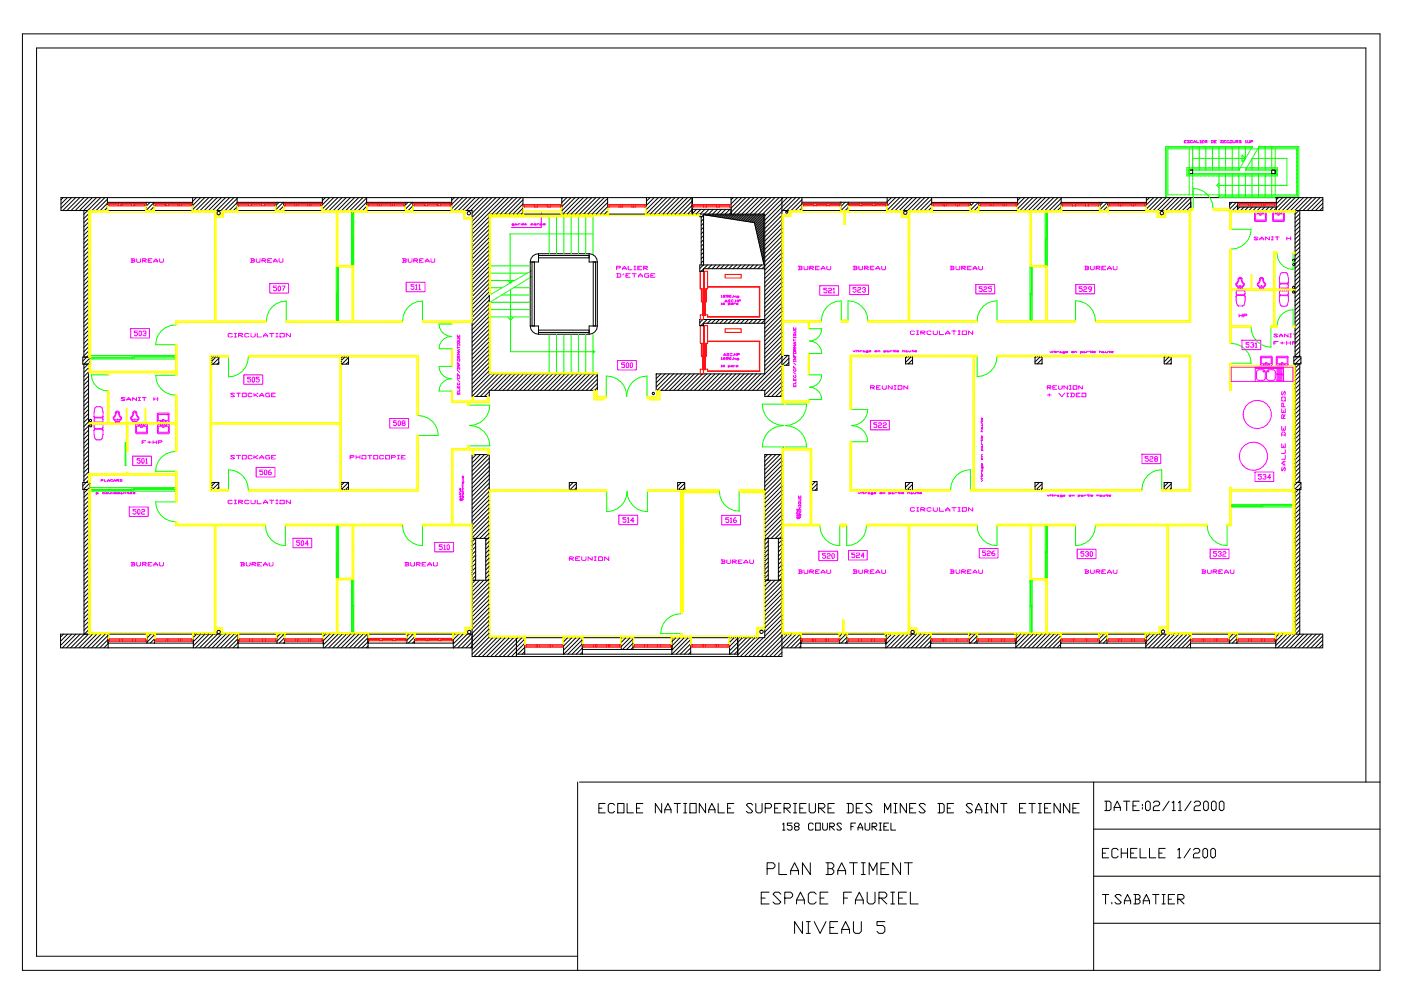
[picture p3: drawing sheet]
<svg xmlns="http://www.w3.org/2000/svg" width="297mm" height="210mm" viewBox="0 0 297 210" stroke-linecap="round" stroke-linejoin="round" font-family="sans-serif">
<g fill="none" stroke="#f0f" stroke-width=".21">
<path d="M251.1 30h.2M251.5 29.8h-.4v.5h.4M252.2 29.9l-.3-.1-.1 .1 .4 .3h-.4M252.9 29.9h-.5v.3h.5M253.1 30.3l.2-.5 .2 .5M253.1 30.1h.4M253.7 29.8v.5h.5M254.4 30.3h.2M254.4 29.8h.2M254.5 29.8v.5M254.8 30h.3M255.3 29.8h-.5v.5h.5"/>
<path d="M255.5 30h.3l.1-.1-.4-.1v.5M255.6 30l.3 .3M256.8 29.8l.5 .1v.3l-.5 .1M256.9 29.8v.5M257.5 30h.2M257.9 29.8h-.4v.5h.4M259.2 29.9l-.3-.1-.1 .1 .4 .3h-.4M259.5 30h.2M259.9 29.8h-.4v.5h.4M260.6 29.9h-.5v.3h.5M260.8 29.8h.4v.5h-.4zM261.4 29.8l.1 .5 .4-.1v-.4"/>
<path d="M262.1 30h.3l.1-.1-.4-.1v.5M262.2 30l.3 .3M263.2 29.9h-.4l.4 .3h-.4M264.1 29.9l.1-.1v.5M264.1 30.3h.2M264.5 29.8l.1 .5 .4-.1v-.4M265.2 30h.3l.1-.1-.4-.1v.5M27.8 54.9l.8 .1-.2 .3M28 55.3h.4l.2 .2-.8 .1M28 54.9v.7M29 54.9v.6l.2 .1 .6-.1v-.6M30.2 55.3h.6l.2-.3-.8-.1v.7"/>
<path d="M30.4 55.3l.6 .3M31.4 55.3h.4M32.2 54.9h-.8v.7h.8M32.6 55.6v-.2l.4-.5 .4 .5v.2M32.6 55.4h.8M33.8 54.9v.6l.2 .1 .6-.1v-.6M53.1 54.9l.8 .1-.2 .3M53.3 55.3h.4l.2 .2-.8 .1M53.3 54.9v.7M54.3 54.9v.6l.2 .1 .6-.1v-.6M55.5 55.3h.7l.2-.3-.9-.1v.7M55.7 55.3l.7 .3"/>
<path d="M56.8 55.3h.4M57.6 54.9h-.8v.7h.8M58 55.6v-.2l.4-.5 .4 .5v.2M58 55.4h.8M59.2 54.9v.6l.2 .1 .6-.1v-.6M85.3 54.9l.8 .1-.2 .3M85.5 55.3h.4l.2 .2-.8 .1M85.5 54.9v.7M86.1 59.9h4v2h-4zM86.5 54.9v.6l.2 .1 .6-.1v-.6M87.7 55.3h.7l.2-.3-.9-.1v.7M88 55.3l.6 .3"/>
<path d="M89 55.3h.4M89.8 54.9h-.8v.7h.8M90.2 55.6v-.2l.4-.5 .4 .5v.2M90.2 55.4h.8M91.4 54.9v.6l.2 .1 .6-.1v-.6M109 47.7l-.4-.1 .1-.1h.3v.3h-.4M109.2 47.5h.2l.1 .1-.2 .1zM109.5 47.6l.2 .1M109.9 47.5v.2M110.3 47.5l-.4 .1M110.5 47.5l.5 .1-.4 .1zM111 47.3v.4"/>
<path d="M111.2 47.6l.4-.1h-.1h-.3l.1 .2h.2M113 47.5h-.5l.1 .2h.4M113.2 47.5h.3l.1 .1-.3 .1zM113.8 47.5v.2M114.3 47.5l-.5 .1M114.5 47.5h.4l-.1 .2h-.3M114.5 47.5v.3M114.8 45v3.3h-6.3M115.6 47.5h-.3h-.1l.4 .1-.4 .1M130.7 56.8h.6l.2-.2-.8-.1v.7M130.7 58l.9 .2v.5l-.9 .1M131 58v.8"/>
<path d="M132 57.2v-.2l.4-.5 .4 .5v.2M132 57h.8M132.3 58l-.2 .3M132.7 58.4h.4M133.2 56.5v.7h.8M133.6 58h-.9v.8h.9M134 58h.9M134.4 57.2h.4M134.4 56.5h.4M134.5 58v.8M134.6 56.5v.7M135.2 56.8h.4"/>
<path d="M135.4 58.8v-.2l.4-.6 .4 .6v.2M135.4 58.6h.8M136 56.5h-.8v.7h.8M136.5 56.8h.6l.2-.2-.8-.1v.7M136.7 56.8l.6 .4M137.5 58l-.8 .2v.5l.8 .1v-.4h-.2M138 58.4h.4M138.9 58h-.9v.8h.9M169.3 56.5l.8 .1-.2 .2M169.5 56.8h.4l.2 .3-.8 .1M169.5 56.5v.7M170.5 56.5v.6l.2 .1 .6-.1v-.6"/>
<path d="M171.7 56.8h.6l.2-.2-.8-.1v.7M171.9 56.8l.6 .4M172.9 56.8h.4M173.7 56.5h-.8v.7h.8M174.1 57.2v-.2l.4-.5 .4 .5v.2M174.1 57h.8M175.3 56.5v.6l.2 .1 .6-.1v-.6M180.9 56.5l.8 .1-.2 .2M181.1 56.8h.4l.2 .3-.8 .1M181.1 56.5v.7M182.1 56.5v.6l.2 .1 .6-.1v-.6M183.3 56.8h.6l.2-.2-.8-.1v.7"/>
<path d="M183.5 56.8l.6 .4M184.5 56.8h.4M185.3 56.5h-.8v.7h.8M185.7 57.2v-.2l.4-.5 .4 .5v.2M185.7 57h.8M186.9 56.5v.6l.2 .1 .6-.1v-.6M201.5 56.5l.8 .1-.2 .2M201.7 56.8h.4l.2 .3-.8 .1M201.7 56.5v.7M202.7 56.5v.6l.2 .1 .6-.1v-.6M203.9 56.8h.6l.2-.2-.8-.1v.7M204.1 56.8l.6 .4"/>
<path d="M205.1 56.8h.4M205.9 56.5h-.8v.7h.8M206.3 57.2v-.2l.4-.5 .4 .5v.2M206.3 57h.8M207.5 56.5v.6l.2 .1 .6-.1v-.6M230 56.5l.8 .1-.2 .2M230.2 56.8h.4l.2 .3-.8 .1M230.2 56.5v.7M231.2 56.5v.6l.2 .1 .6-.1v-.6M232.4 56.8h.6l.2-.2-.8-.1v.7M232.6 56.8l.6 .4M233.6 56.8h.4"/>
<path d="M234.4 56.5h-.8v.7h.8M234.8 57.2v-.2l.4-.5 .4 .5v.2M234.8 57h.8M236 56.5v.6l.2 .1 .6-.1v-.6M262.5 59.1l.2-.3h.4l.7 1.4v.3l-.4 .3v.4h-.2v-.2h-.6v.2h-.1l-.1-.4-.4-.3v-.3l.5-.7zM266 45h2.4l.1 1.9h-2.5zM266.7 50.4h-.8l.8 .4-.2 .1-.6-.1M267.1 45.4h-.9v1.3h2.1v-1.3h-.9M267.1 45.1h.3v.5h-.3zM267.1 50.9v-.2l.4-.4 .4 .4v.2M267.1 50.7h.8M269.1 50.3v.6l-.8-.6v.6"/>
<path d="M269.6 50.3h.4M269.6 50.9h.4M269.8 50.3v.6M269.9 45h2.3l.1 1.9h-2.4zM270.4 50.3h.8M270.8 50.3v.6M270.9 45.4h-.9v1.3h2.1v-1.3h-.9M270.9 45.1h.3v.5h-.3zM271.3 59.9l.2-1.8 .3-.3h.9l.3 .3 .2 1.8M271.3 59.9l.1 .4M271.3 59.9l.1 .2h1.6l.2-.2M272.8 50.3v.6"/>
<path d="M272.8 50.6h.8M273.2 59.9l-.1 .4M273.6 50.3v.6M27.7 69.7h4v2h-4zM29.1 70.2h-.6v.3h.5l.1 .2-.1 .5-.5-.2M29.6 70.2l.4 .2v.6l-.2 .2-.3-.2v-.6zM30.3 70.4l.2-.2h.3l.2 .3-.4 .2M30.8 70.7l.2 .2-.2 .3-.5-.2M49.3 70.8l-.3-.1-.6 .1v.5l.2 .2 .7-.2M49.7 70.7h.4M49.7 71.5h.4M49.9 70.7v.8"/>
<path d="M50.6 71.1h.6l.3-.3-.9-.1v.8M50.8 71.1l.7 .4M51.7 79.5h4v2h-4zM52.8 70.8l-.2-.1-.7 .1v.5l.2 .2 .7-.2M53.2 70.7v.6l.2 .2 .7-.2v-.6M54.5 70.7v.8h.9M55.9 71.5v-.3l.4-.5 .4 .5v.3M55.9 71.2h.8M57.2 70.7h.9M57.2 60.2h4v2h-4zM57.6 70.7v.8M58.5 70.7h.4"/>
<path d="M58.5 71.5h.4M58.6 60.7h-.6v.3h.5l.1 .2-.1 .5-.5-.2M58.7 70.7v.8M59 60.8l.1-.1 .4 .1v.7l-.2 .2-.3-.2zM59.4 70.7h.9v.8h-.9zM59.8 60.7h.7l-.5 1M61.6 70.7v.8l-.9-.8v.8M87.8 60.4h-.7v.3h.5l.2 .5-.2 .2-.5-.2M88.1 60.5l.2-.1v1M88.1 61.4h.4M88.8 60.5l.2-.1v1M88.8 61.4h.3"/>
<path d="M97 79.2v.5h.5M97 77.5h.5l-.5 .4h.5M97 76.8v.4h.5M97 76.1h.5v.5h-.5zM97 71.7l.5 .1-.1 .4h-.4M97 71.1v.4h.5v-.4M97 78.6l.5 .4M97 73.1v.2M97 73.5v.4M97 78.1v.2M97 78.2h.5M97 73.7h.5"/>
<path d="M97 73.2h.5M97.1 79.9v.4l.4-.1-.1-.3M97.2 75.9v-.3l-.1-.1-.1 .4h.5M97.2 71.3v.2M97.2 77v.2M97.2 79.4v.3M97.3 74.2v.4M97.5 74.8h-.5l.3 .2-.3 .3h.5M97.5 74.2l-.5 .2 .5 .2M97.5 72.4l-.1 .1-.3-.1-.1 .3 .4 .1 .1-.2-.1-.1-.1 .1M97.5 73.1v.2M97.5 78.1v.2"/>
<path d="M97.5 75.5l-.3 .3M130.9 76.5h4v2h-4zM132.5 77h-.7v.3h.5l.2 .2v.3l-.2 .2-.5-.2M132.8 77.1l.2-.1 .3 .1v.7l-.2 .2-.3-.2zM133.8 77l.3 .1v.7l-.2 .2-.3-.2v-.7zM152.9 62.7l.1-.1v.4M152.9 64.3l.1-.1v.4M152.9 75.9l.1-.1v.4M152.9 77.5l.1-.1v.4M152.9 63h.2M152.9 64.6h.2M152.9 76.2h.2"/>
<path d="M152.9 77.8h.2M153.3 62.7h.5l-.5 .2v.1h.5M153.3 75.9h.5l-.5 .2v.1h.5M153.5 75.5l.2-.5 .2 .5M153.5 75.3h.4M153.6 64.2l-.3 .2v.1h.4l-.4-.1M153.6 77.4l-.3 .2v.1l.3 .1 .1-.1-.4-.1M153.7 64.1l.2-.5 .3 .5M153.7 63.9h.5M154.4 64.4h.4l-.1 .2h-.3M154.4 77.6h.4l-.1 .2h-.3M154.4 64.4v.3"/>
<path d="M154.4 77.6v.3M154.4 62.6h-.4v.2h.4l-.1 .2h-.3M154.4 75.8h-.4v.2h.4l-.1 .2h-.3M154.6 75h-.5l.5 .4h-.5M154.7 62.7h.3v.3h-.3zM154.7 75.9h.3v.3h-.3zM154.8 63.7l-.3-.1-.1 .1 .4 .3h-.4M155 64.5h.3v-.1h-.3l.3 .2M155 77.7h.3v-.1h-.3l.3 .2M155.2 75h-.4v.4h.4M155.3 63l-.1 .1M155.3 76.2l-.1 .1"/>
<path d="M155.4 75.4v.1M155.5 63.7h-.5v.3h.5M155.5 62.6v.4M155.5 64.4v.2M155.5 75.8v.4M155.5 77.6v.2M155.7 75v.5M155.7 75.2h.4M155.7 64v.1M155.8 62.9l.2 .1M155.8 76.1l.2 .1M155.9 64.4l-.4 .1"/>
<path d="M155.9 77.6l-.4 .1M155.9 63.6v.5M155.9 63.8h.5M156 62.8l-.5 .1M156 76l-.5 .1M156.1 75v.5M156.3 75.2h.4l.1-.2h-.5v.5M156.4 63.6v.5M156.5 64.4h-.4l.4 .1-.4 .1M156.5 77.6h-.3h-.1l.4 .1-.4 .1M156.6 63.8h.3l.1-.1-.4-.1v.5M156.6 63h-.4l.1-.2h.3v.3h-.4"/>
<path d="M156.6 76.2h-.4l.1-.2h.3v.3h-.4M168.2 77.6v.5h.5M168.2 75.9h.5l-.5 .4h.5M168.2 75.2v.4h.5M168.2 74.5h.5v.5h-.5zM168.2 70.1l.5 .2v.3h-.5M168.2 69.5v.4h.5v-.4M168.2 78.9l.5 .5M168.2 77l.5 .4M168.2 71.5v.2M168.2 71.9v.4M168.2 76.5v.2"/>
<path d="M168.2 76.6h.5M168.2 72.1h.5M168.2 71.6h.5M168.3 79.6v.4h.4v-.4M168.3 78.3v.4h.4v-.4M168.5 74.3v-.3l-.2-.1-.1 .4h.5M168.5 69.7v.2M168.5 75.4v.2M168.5 77.8v.3M168.6 72.6v.4M168.7 73.2h-.5l.4 .2-.4 .3h.5M168.7 72.6l-.5 .2 .5 .2"/>
<path d="M168.7 70.8l-.5 .1 .1 .4h.4v-.3v-.1l-.1 .1M168.7 71.5v.2M168.7 76.5v.2M168.7 73.9l-.2 .3M173.8 60.6h4v2h-4zM175.3 61.1h-.6v.4h.5l.1 .1v.4l-.1 .1-.5-.1M175.7 61.3l.1-.2h.4l.1 .2-.1 .3-.5 .2v.3h.6M176.7 61.3l.1-.2v1M176.7 62.1h.3M180.2 60.5h3.9v2h-3.9zM180.9 74.4l.2 .2 .2-.2M181.5 61h-.7v.3h.5l.2 .2v.3l-.2 .2-.5-.2"/>
<path d="M181.5 74.3h.1M181.5 74.4v.2M181.7 74.4h.4M181.8 61.1l.2-.1 .5 .1-.2 .4-.5 .1v.4h.7M181.9 74.3v.3h.2M182.4 74.4v.2M182.8 74.5h-.4M182.8 61.1l.2-.1 .5 .1-.2 .4h-.1M183 74.5l.2-.1 .1 .2h-.2zM183.3 74.6h.1M183.3 61.5l.2 .1-.2 .4-.5-.2M184 74.6h-.4l.1-.2 .3 .1v.2h-.4"/>
<path d="M184.2 74.5h.5l-.1-.1-.4 .1 .2 .1h.2M185.5 74.5h.4l-.1-.1-.3 .1 .1 .1h.2M186.1 74.5l.4-.1 .1 .2M186.1 74.4v.2M187.4 74.5h.4l-.1 .1h-.3M187.4 74.4v.4M188 74.5l.2-.1 .2 .2h-.3zM188.4 74.6h.1M188.7 74.4v.2M189.1 74.5h-.4M189.3 74.4h.4M189.5 74.3v.3h.2"/>
<path d="M189.9 74.3h.1M189.9 74.4v.2M190.1 74.5h.5l-.1-.1-.4 .1 .1 .1h.3M191.4 74.5l.3-.1 .1 .2M191.4 74.3v.3M192 74.5l.2-.1 .1 .2h-.2zM192.3 74.6h.2M192.7 74.4l.1 .2 .3-.1M193.1 74.4v.2M193.3 74.4h.4M193.5 74.3v.3h.2M193.9 70.3l-.2-.1-.7 .1v.5l.2 .1 .7-.1"/>
<path d="M193.9 74.5h.4l-.1-.1-.3 .1 .1 .1h.2M194.3 70.2h.5M194.3 70.9h.5M194.6 70.2v.7M195.2 70.6h.7l.2-.3-.9-.1v.7M195.4 70.6l.7 .3M197.4 70.3l-.2-.1-.7 .1v.5l.3 .1 .6-.1M197.9 70.2v.6l.2 .1 .6-.1v-.6M199.2 70.2v.7h.9M200.5 70.9v-.2l.4-.5 .5 .5v.2M200.5 70.7h.9M201.8 70.2h.9"/>
<path d="M202.3 70.2v.7M203.1 70.2h.5M203.1 70.9h.5M203.4 70.2v.7M204 70.2h.9v.7h-.9zM206.2 70.2v.7l-.9-.7v.7M206.9 60.3h4v2h-4zM208.3 60.8h-.7v.4h.5l.2 .1v.4l-.2 .1-.5-.1M208.6 61l.1-.2 .5 .2-.1 .3-.5 .2v.3h.6M210.2 60.8h-.6v.4h.5l.1 .5-.1 .1-.5-.1M222.6 74.6l.2 .2 .2-.2M223.2 74.4v.1"/>
<path d="M223.2 74.6v.2M223.4 74.6h.5M223.6 74.4v.4h.3M224.1 74.6v.2M224.5 74.6l-.4 .1M224.7 74.6h.2l.1 .2h-.2zM225 74.8h.1M225.7 74.8h-.4l.1-.2h.3v.3h-.4M226 74.7l.4-.1h-.1h-.3l.1 .2h.2M227.2 74.7l.4-.1h-.1h-.3l.1 .2h.2M227.8 74.7l.4-.1 .1 .2M227.8 74.6v.2"/>
<path d="M228.1 60.3h4v2h-4zM229.1 74.6h.4l-.1 .2h-.3M229.1 74.6v.3M229.4 60.8h-.6v.4h.5l.1 .1-.1 .5-.5-.1M229.7 74.6h.3l.1 .2h-.3zM229.8 61l.1-.2 .5 .2-.1 .3-.5 .2v.3h.6M230.1 74.8h.1M230.4 74.6v.2M230.8 74.6l-.4 .1M231 74.6h.4M231.2 74.4v.4h.2M231.4 61.3h-.5l-.1-.3 .1-.2 .5 .2v.5l-.5 .3"/>
<path d="M231.6 74.4v.1M231.6 74.6v.2M231.8 74.7l.5-.1h-.1h-.4l.2 .2h.2M233.1 74.7l.3-.1 .1 .2M233.1 74.4v.4M233.7 74.6h.3l.1 .2h-.3zM234.1 74.8h.1M234.4 74.6l.1 .2 .3-.1M234.8 74.6v.2M235 74.6h.4M235.2 74.4v.4h.2M235.6 74.7l.5-.1h-.2h-.3l.1 .2h.2"/>
<path d="M261.1 77.9h13v3h-13zM262.1 62.9l.2 1.8 .3 .2h.9l.3-.2 .2-.9v-.9M262.1 62.9l.2-.2h1.5l.2 .2M262.1 61.7h1.8l.1 .6-.2 .2h-1.5l-.2-.2zM262.2 62.4l-.1 .5M262.3 60.1l-.1 .3a1.03 1.03 0 0 0 1.5 0l-.2-.3M262.4 60.1l.3-1 .2-.1 .2 .1 .4 1M262.7 66.6v.6M262.7 66.9h.7M262.8 61v.2h.3v-.2M262.8 61.2h.3M262.9 60.6h.1"/>
<path d="M263.3 72.2h4v2h-4zM263.4 66.6v.6M263.7 66.9h.5l.2-.2-.7-.1v.6M263.9 62.4l.1 .5M264.8 72.7h-.6v.3h.5l.1 .5-.1 .2-.5-.2M265.2 72.8l.1-.1 .5 .1-.1 .4h-.2M265.7 73.2l.1 .1-.1 .4-.5-.2M266.1 78.2h6M266.1 77.9v3M266.2 72.8l.1-.1v1M266.2 73.7h.3M266.5 78.7l.4-.3h.9l.4 .3 .1 1.5-.3 .4-1.1 .1-.4-.2-.1-.3z"/>
<path d="M266.6 60.2v.3l.4 .3v.4h.2v-.2h.6v.2h.1l.1-.4 .3-.3v-.3l-.4-.7v-.4l-.3-.3h-.3l-.3 .3v.4l-.4 .7M266.9 60.1l-.2 .3a1.03 1.03 0 0 0 1.5 0l-.2-.3M266.9 60.1l.4-1 .2-.1 .1 .1 .4 1M267.3 75.6h2.4v1.9h-2.4zM267.3 61v.2h.3v-.2M267.3 61.2h.3M267.4 60.6h.1M268.3 77.2h-.9l.1-1.3h2v1.3h-.9M268.3 76.9h.3v.6h-.3zM268.7 78.6l.3-.2 1.2 .2 .2 .3v1.3l-.3 .4-1.1 .1-.4-.3-.1-1.5zM270.1 72.7h.4M270.7 78.4h1.2"/>
<path d="M270.7 78.7h1.2M270.7 78.9h1.2M270.7 79.2h1.2M270.7 79.4h1.2M270.7 79.7h1.2M270.7 79.9h1.2M270.7 75.6h2.3v1.9h-2.3zM270.8 71l-.5-.2-.2 .2 .7 .4h-.7M271 72.4h-.9v.7M271.2 71.5v-.2l.4-.5 .4 .5v.2M271.2 71.3h.8M271.3 62.9l.2 1.8 .3 .2h.9l.3-.2 .2-1.8"/>
<path d="M271.3 62.9l.1-.2h1.6l.2 .2M271.3 61.7h1.8l.1 .6-.2 .3h-1.6l-.1-.3zM271.4 62.4l-.1 .5M271.4 72.7h.9M271.4 60.2h1.6l.2 .3-.1 .6h-1.8v-.6zM271.7 77.2h-.9v-1.3h2.1v1.3h-.9M271.7 76.9h.3v.6h-.3zM271.9 72.5v.4M272.1 77.9v3M272.7 72.7h.9M272.7 72.4v.7M273.1 62.4l.1 .5"/>
<path d="M273.1 70.8v.7l-.8-.7v.7M273.5 71.5h.3M273.5 70.8h.3M273.6 72.4v.7M273.7 70.8v.7M274.1 72.7h.6l.2-.2-.8-.1v.7M274.2 70.8h.8M274.6 70.8v.7M19.9 88.3l.3-1.8 .3-.2h.8l.3 .2 .2 1.8M19.9 91.2l.3 1.9 .3 .2h.8l.3-.2 .2-1.9M19.9 91.2l.2-.2h1.6l.1 .2M19.9 88.3l.1 .5"/>
<path d="M19.9 88.3l.2 .2h1.6l.1-.2M20 90h1.8v.6l-.1 .3h-1.6l-.2-.3zM20 90.8l-.1 .4M20.1 88.7h1.6l.1 .2v.6h-1.8l-.1-.6zM21.8 90.8v.4M21.8 88.3v.5M24.7 87.4h.4l.5 1.4a1.03 1.03 0 0 1-1.5 0zM24.7 87.2h.4l.2 .2v.5l.5 .6v.4l-.4 .3-.1 .4h-.1v-.2h-.6v.2h-.2v-.4l-.4-.3v-.4l.5-.6v-.5zM24.7 89.5h.3M24.7 89.4v.2h.3v-.2M24.9 88.9h.1M26.5 84.4h-.8l.8 .4-.2 .1-.6-.1"/>
<path d="M26.9 84.9v-.2l.4-.4 .4 .4v.2M26.9 84.7h.8M28.1 96.7h4v2h-4zM28.2 87.4l.2-.2h.4l.6 1.3 .1 .4-.4 .3-.1 .4h-.1v-.2h-.6v.2h-.2v-.4l-.4-.3v-.4l.5-.6zM28.4 87.4h.4l.5 1.4a1.03 1.03 0 0 1-1.5 0zM28.4 89.5h.3M28.4 89.4v.2h.3v-.2M28.6 88.9h.1M28.8 90h2.4v1.9h-2.4zM28.9 84.3v.6l-.8-.6v.6M29.4 84.3h.4M29.4 84.9h.4"/>
<path d="M29.6 84.3v.6M29.7 97.3h-.6v.3h.5l.1 .5-.1 .1-.5-.1M29.9 90.4h-1l.1 1.3h2l.1-1.3h-1M29.9 90.1h.2v.5h-.2zM30.1 93.8h.4M30.2 84.3h.8M30.2 97.3l.4 .1v.7l-.2 .1-.3-.1v-.7zM30.6 84.3v.6M30.9 97.4l.2-.1v.9M30.9 98.2h.3M30.9 93.5h-.8v.6M31.3 93.8h.8"/>
<path d="M31.7 93.6v.4M32.4 93.8h.8M32.4 93.5v.6M32.6 84.3v.6M32.6 84.6h.8M33.2 93.5v.6M33.4 84.3v.6M33.4 87.6l2.4 .1v1.9h-2.4zM33.4 90h2.4l.1 1.9h-2.5zM33.6 93.8h.6l.2-.2-.8-.1v.6M34.5 89.2h-1l.1-1.3h2l.1 1.3h-1M34.5 89h.2v.5h-.2z"/>
<path d="M34.5 90.4h-.9v1.3h2.1v-1.3h-.9M34.5 90.1h.3v.5h-.3zM49.7 83.5l-.6-.1-.2 .1 .8 .5-.2 .1-.6-.1M49.7 96.7l-.2-.1-.6 .1 .8 .5-.2 .1-.6-.1M50.1 96.6h.9M50.1 83.4h.9M50.6 83.4v.7M50.6 96.6v.7M51.4 83.4h.8v.7h-.8zM51.4 96.6h.8v.7h-.8zM53.1 80h-.6v.4h.5l.1 .1v.4l-.1 .1h-.4l-.1-.1M53.4 83.5l-.2-.1-.6 .1v.5l.2 .1 .6-.1"/>
<path d="M53.4 96.7l-.2-.1-.6 .1v.5l.2 .1 .6-.1M53.6 80l.4 .2v.7l-.2 .1-.3-.1v-.7zM53.9 83.4v.7M53.9 96.6v.7M54.1 83.8l.6 .3M54.1 97l.6 .3M54.3 99.2h4v2h-4zM54.7 83.4l-.8 .4M54.7 96.6l-.8 .4M55 80h-.7v.4h.5l.2 .1-.2 .5h-.3l-.2-.1M55.1 84.1v-.2l.4-.5 .4 .5v.2M55.1 97.3v-.2l.4-.5 .4 .5v.2"/>
<path d="M55.1 83.9h.8M55.1 97.1h.8M55.7 99.7h-.6v.3h.5l.1 .2-.1 .5-.5-.2M56.1 99.8l.1-.1 .4 .1v.7l-.2 .2-.3-.2zM57.2 83.4l-.9 .1v.5l.9 .1v-.3h-.3M57.2 96.6l-.9 .1v.5l.9 .1v-.3h-.3M57.4 99.7l-.5 .3v.5l.2 .2 .5-.2-.2-.3h-.5M57.6 97h.4M57.6 83.8h.4M58.4 83.4h-.8v.7h.8M58.4 96.6h-.8v.7h.8M74.2 97h.7l.2-.3-.9-.1v.7"/>
<path d="M75.5 96.6v.7M75.5 97h.8M76.3 96.6v.7M76.7 96.6h.9v.7h-.9zM78 96.6h.8M78.4 96.6v.7M79.2 96.6h.9v.7h-.9zM81.3 96.7l-.2-.1-.6 .1v.5l.2 .1 .6-.1M81.8 96.6h.8v.7h-.8zM82.6 88.8h4v2h-4zM83 97h.6l.2-.3-.8-.1v.7M84.1 89.3h-.7v.3h.5l.2 .2v.3l-.2 .2-.5-.2"/>
<path d="M84.3 96.6h.4M84.3 97.3h.4M84.5 96.6v.7M84.6 89.3l.3 .1v.7l-.2 .2-.3-.2v-.7zM85.1 97h.4M85.4 89.8l-.2-.2 .2-.3h.3l.2 .3-.2 .2h-.3l-.2 .3 .5 .2 .2-.2-.2-.3M85.9 96.6h-.8v.7h.8M97 83.2v.4h.5v-.4M97 81.9v.4h.5v-.4M97 80.5l.5 .5M97.1 81.2v.4h.3v-.4M97.2 82.1v.2"/>
<path d="M97.2 83.4v.2M97.5 82.5v.5h-.5M168.2 81.6v.4h.5v-.4M168.2 80.3v.4h.5v-.4M168.5 80.5v.2M168.5 81.8v.2M168.7 80.9v.5h-.5M184.6 89.2h4v2h-4zM184.6 82.2h.6l.2-.3-.8-.1v.8M184.8 82.2l.6 .4M185.8 82.2h.4M185.9 89.7h-.6v.3h.5l.1 .5-.1 .2-.5-.2"/>
<path d="M186.3 89.8l.1-.1h.4l.1 .1-.1 .4-.5 .1v.4h.6M186.7 81.8h-.9v.8h.9M187.1 81.8v.6l.2 .2 .6-.2v-.6M187.3 89.8l.1-.1h.4l.1 .1-.1 .4-.5 .1v.4h.6M189.1 81.8v.8l-.8-.8v.8M189.6 82.6h.4M189.6 81.8h.4M189.8 81.8v.8M190.4 81.8h.8v.8h-.8zM192.5 81.8v.8l-.9-.8v.8M208 93h.1M208 91.6h.3"/>
<path d="M208.1 89.3v.4M208.1 93.2v.5M208.1 96.8h.2M208.1 95.6h.4M208.1 94.3h.2M208.1 93h.2M208.1 89.9h.2M208.1 99.7l.2 .1v.2l-.2-.1zM208.1 95.6v-.5l.2 .1v.4M208.1 94.6l.2 .1v.2l-.2-.1zM208.1 93.9l.1 .4M208.1 90.6l.2 .1v.2l-.2-.1z"/>
<path d="M208.2 89.9l.1 .3-.2 .1M208.3 93.2v.3h-.3M208.3 89.3v.2h-.3M208.3 98.9v.5l-.2-.2v-.3h.3v.5M208.3 98.4v.3h-.2v-.3v-.1l.1 .4M208.3 97.1v.4h-.2v-.4v-.1l.1 .5M208.3 96.4l-.2 .1 .1 .3M208.3 92.5v.3h-.2v-.3v-.1l.1 .4M208.3 91.1l-.2 .2 .1 .3M208.3 88.7v.3h-.2v-.3v-.1l.1 .4M208.3 99.6v.1M208.3 94.5v.1"/>
<path d="M208.3 90.5v.1M222.1 82.2h.5l.2-.3-.7-.1v.8M222.1 83.8h.8M222.3 82.2l.5 .4M222.5 83.5v.5M223.2 82.2h.4M224 81.8h-.8v.8h.8M224.4 81.8v.6l.2 .2 .6-.2v-.6M224.5 83.4l.6 .7 .6-.7M226.1 83.4h.5M226.1 84.1h.5M226.3 83.4v.7"/>
<path d="M226.4 81.8v.8l-.8-.8v.8M226.8 82.6h.3M226.8 81.8h.3M226.9 81.8v.8M227 83.4l.8 .1v.5l-.8 .1M227.2 83.4v.7M227.5 81.8h.8v.8h-.8zM228.2 83.8h.4M229 83.4h-.8v.7h.8M229.4 83.4h.8v.7h-.8zM229.5 81.8v.8l-.8-.8v.8M242.1 96.3h4v2h-4z"/>
<path d="M243.5 96.8h-.7v.4h.5l.2 .1-.2 .5-.5-.1M243.8 97l.2-.2 .5 .2-.2 .3-.5 .2v.3h.7M245 97.3l-.2-.1 .2-.4h.3l.2 .4-.2 .1h-.3l-.2 .4 .5 .1 .2-.1-.2-.4M270.7 80.7h1.2M270.7 80.2h1.2M270.7 80.4h1.2M271.7 94.1v.8h.8v-.8M271.7 92.5l.2-.9h.5l.1 .9M271.7 90.4v.8h.8v-.8M271.7 86.7v.8h.8v-.8M271.7 84.2h.8v.8h-.8zM271.7 92.3h.8"/>
<path d="M271.9 99.1l-.2 .2 .2 .6 .5-.8 .1 .2-.1 .6M271.9 83l-.2 .2 .2 .6 .5-.8 .1 .2-.1 .6M272.1 88.8v-.7l-.2-.2-.2 .9h.8M272.1 86.3v-.6l-.2-.2-.2 .8h.8M272.1 87.1v.4M272.1 90.8v.4M272.1 94.5v.4M272.2 97.8v.9M272.5 97.8h-.3l-.5 .4 .5 .5h.3M272.5 96.6v.8h-.8M272.5 95.4v.8h-.8M272.5 87.9l-.4 .6"/>
<path d="M20.4 104.5h.4l-.1 .2h-.3M20.4 104.5v.4M21.5 101.9l.4-.1-.4-.1v.4M22.1 101.7v.4h.5M22.2 104.5h-.5l.1 .2h.4M22.4 104.5h.3l.1 .2h-.3zM22.8 102.1l.2-.4 .2 .4M22.8 102h.4M23 104.5l.1 .2 .4-.1M23.5 104.5v.2M23.7 104.4l.1 .3M23.9 101.8h-.5v.2h.5"/>
<path d="M24 104.4h.1M24 104.5v.2M24.1 102.1l.2-.4 .2 .4M24.1 102h.4M24.7 104.5h-.3h-.2l.5 .2h-.5M24.8 101.9l.4-.1-.4-.1v.4M24.9 101.9l.3 .2M25.3 104.5h-.4l.4 .2h-.1h-.3M25.4 101.7l.5 .1v.2l-.5 .1M25.5 101.7v.4M25.6 104.5h.2l.1 .2h-.2zM25.9 104.7h.1"/>
<path d="M26.2 104.6l.4-.1 .1 .2M26.2 104.5v.2M26.9 104.5h.4M27.1 104.4v.3h.2M27.4 107.5h4v2h-4zM27.5 104.6l.5-.1h-.1h-.4l.2 .2h.2M27.8 119.3l.8 .1-.2 .3M28 119.7h.4l.2 .2-.8 .1M28 119.3v.7M28.6 104.5h-.4l.4 .2h-.1h-.3M28.9 108h-.7v.4h.5l.2 .1-.2 .5-.5-.1M29 119.3v.6l.2 .1 .6-.1v-.6"/>
<path d="M29.4 108l.3 .2v.7l-.2 .1-.3-.1v-.7zM30 108.2l.2-.2 .5 .2-.2 .3-.5 .2v.3h.7M30.2 119.7h.6l.2-.3-.8-.1v.7M30.4 119.7l.6 .3M31.4 119.7h.4M32.2 119.3h-.8v.7h.8M32.6 119.8h.8M33.8 119.3v.6l.2 .1 .6-.1v-.6M49.3 106.2l-.3-.1-.6 .1v.5l.2 .1 .7-.1M49.7 106.1h.4M49.7 106.8h.4M49.9 106.1v.7"/>
<path d="M50.6 106.5h.6l.3-.3-.9-.1v.7M50.8 106.5l.7 .3M51 119.3l.8 .1-.2 .3M51.2 119.7h.4l.2 .2-.8 .1M51.2 119.3v.7M52.2 119.3v.6l.2 .1 .6-.1v-.6M52.8 106.2l-.2-.1-.7 .1v.5l.2 .1 .7-.1M53.2 106.1v.6l.2 .1 .7-.1v-.6M53.4 119.7h.6l.2-.3-.8-.1v.7M53.6 119.7l.6 .3M54.5 106.1v.7h.9M54.6 119.7h.4"/>
<path d="M55.4 119.3h-.8v.7h.8M55.9 106.8v-.2l.4-.5 .4 .5v.2M55.9 119.8h.8M55.9 106.6h.8M57.1 119.3v.6l.2 .1 .6-.1v-.6M57.2 106.1h.9M57.6 106.1v.7M58.5 106.1h.4M58.5 106.8h.4M58.7 106.1v.7M59.4 106.1h.9v.7h-.9zM61.6 106.1v.7l-.9-.7v.7"/>
<path d="M62.1 114.2h4v2h-4zM63.5 114.7h-.6v.3h.5l.1 .2-.1 .5-.5-.2M64 114.7l.4 .2v.6l-.2 .2-.3-.2v-.6zM65.4 115.4h-.7l.5-.7v1M85.9 119.3l.8 .1-.2 .3M86.1 119.7h.4l.2 .2-.8 .1M86.1 119.3v.7M87.1 119.3v.6l.2 .1 .6-.1v-.6M88.3 119.7h.6l.2-.3-.8-.1v.7M88.5 119.7l.6 .3M89.5 119.7h.4M90.3 119.3h-.8v.7h.8"/>
<path d="M90.7 119.8h.8M91.9 119.3v.6l.2 .1 .6-.1v-.6M92.2 115h4v2.1h-4zM93.8 115.6h-.7v.3h.5l.2 .2-.2 .5-.5-.2M94.1 115.7l.2-.1v1M94.1 116.6h.3M94.8 115.7l.1-.1 .4 .1v.7l-.2 .2-.3-.2zM97.4 104.9h.1M97.5 104.9h.2M97.5 104.7h.2M97.5 105.2l.2 .1v.2l-.2-.1zM97.7 105.8v.4l-.2-.1v-.3h.3v.4"/>
<path d="M97.7 104.2l-.2 .1 .1 .4M97.7 103.7v.3l-.2-.1v-.2v-.1l.1 .4M97.7 105.1v.1M97.9 104.2h.4M97.9 102.9h.1M98 104.4l.1 .5 .2-.1v-.4M98 105.8v.4M98 103.6h.3M98 102.9h.3M98 102.2h.4M98 101.6h.3M98.1 102.2v.5l.2-.1v-.4"/>
<path d="M98.1 101.6l.2 .3-.3 .1M98.2 105.8v.2h-.3M98.3 105.2l-.1 .3h-.1l-.1-.3 .1-.1v.4M98.3 103.8l-.3 .1 .1 .3M98.3 103.1l-.3 .1 .1 .4M98.3 101l-.1 .3h-.1l-.1-.3 .1-.1v.4M120.7 118.5h.7l.2-.3-.9-.1v.8M120.9 118.5l.7 .4M122 118.5h.5M122.9 118.1h-.9v.8h.9M123.4 118.1v.6l.2 .2 .6-.2v-.6M125.6 118.1v.8l-.9-.8v.8"/>
<path d="M126 118.9h.4M126 118.1h.4M126.2 118.1v.8M126.9 118.1h.9v.8h-.9zM129.1 118.1v.8l-.9-.8v.8M131.2 109.3h4v2h-4zM132.7 109.8h-.6v.3h.5l.1 .2-.1 .5-.5-.2M133.1 109.9l.1-.1v1M133.1 110.8h.3M134.4 110.4h-.7l.5-.6v1M152.9 118.8l.8 .1-.2 .2M153 109.3h4v2h-4z"/>
<path d="M153.1 119.1h.4l.2 .3-.8 .1M153.1 118.8v.7M154.1 118.8v.6l.2 .1 .6-.1v-.6M154.5 109.8h-.6v.4h.5l.1 .1-.1 .5-.5-.1M154.9 110l.1-.2v1M154.9 110.8h.3M155.3 119.1h.6l.2-.2-.8-.1v.7M155.5 119.1l.6 .4M156 109.8l-.5 .4v.5l.2 .1 .5-.1-.2-.4h-.5M156.5 119.1h.4M157.3 118.8h-.8v.7h.8M157.7 119.5v-.2l.4-.5 .4 .5v.2"/>
<path d="M157.7 119.3h.8M159 118.8v.6l.2 .1 .6-.1v-.6M168.8 109h.1M168.9 109.3l.3-.1 .1 .2-.3 .1zM168.9 109h.4M168.9 108.8h.4M169.3 109.7l-.1 .3-.3-.1 .1-.2h.4v.3M169.3 108.5l-.4 .1 .2 .2M169.3 108.1l-.1 .2-.3-.1v-.1h.2v.2M169.3 109.2h-.1M169.3 105.8l.5 .1-.1 .4h-.4M169.3 105.2v.4h.5v-.4"/>
<path d="M169.3 108h.5M169.3 107.1v.3M169.3 107.3h.5M169.5 108.2v.5l.3-.1v-.4M169.5 109.6v.4M169.5 105.4v.2M169.7 109.6v.2h-.4M169.8 109l-.1 .3-.2-.1v-.2v-.1l.1 .1v.3M169.8 107.6l-.3 .1 .1 .3M169.8 106.5l-.5 .1 .1 .3h.3l.1-.2-.1-.1-.1 .1M169.8 107.1v.3M173.6 116.9h4v2h-4z"/>
<path d="M175 117.4h-.6v.4h.5l.1 .1-.1 .5-.5-.2M175.4 117.6l.1-.2 .5 .2-.1 .3-.5 .2v.3h.6M176.5 117.4l.4 .2v.6l-.2 .2-.3-.2v-.6zM179.9 116.8h4v2h-4zM181.2 117.3h-.6v.3h.5l.1 .2v.3l-.1 .2-.5-.2M181.6 117.4l.1-.1 .5 .1-.1 .4h-.4l-.1 .1v.4h.6M181.9 104.5l.2 .2 .3-.2M182.6 104.4h.1M182.6 104.5v.2M182.8 104.5h.4M183 104.4v.3h.2M183.2 117.9h-.6l.5-.6v1"/>
<path d="M183.4 104.5v.2M183.8 104.5l-.4 .1M184 104.5h.3l.1 .2h-.3zM184.4 104.7h.1M185.1 104.7h-.4l.1-.2h.3v.3h-.4M185.3 104.6l.4-.1h-.1h-.3l.1 .2h.2M186.6 104.6l.4-.1h-.1h-.3l.1 .2h.2M187.2 104.6l.3-.1 .1 .2M187.2 104.5v.2M188.5 104.5h.4l-.1 .2h-.3M188.5 104.5v.4M189.1 104.5h.2l.1 .2h-.2z"/>
<path d="M189.4 104.7h.1M189.7 104.5v.2M190.1 104.5l-.4 .1M190.4 104.5h.4M190.6 104.4v.3h.2M191 104.4h.1M191 104.5v.2M191.2 104.6l.4-.1h-.1h-.3l.1 .2h.2M192.5 104.6l.3-.1 .1 .2M192.5 104.4v.3M193.1 104.5h.2l.1 .2h-.2zM193.4 104.7h.1"/>
<path d="M193.7 104.5l.1 .2 .3-.1M193.9 107.8l-.2-.1-.7 .1v.5l.2 .1 .7-.1M194.1 104.5v.2M194.3 107.7h.5M194.3 108.4h.5M194.4 104.5h.4M194.6 104.4v.3h.2M194.6 107.7v.7M195 104.6l.4-.1h-.1h-.3l.1 .2h.2M195.2 108h.7l.2-.2-.9-.1v.7M195.4 108l.7 .4M197.4 107.8l-.2-.1-.7 .1v.5l.3 .1 .6-.1"/>
<path d="M197.9 107.7v.6l.2 .1 .6-.1v-.6M199.2 107.7v.7h.9M200.5 108.4v-.2l.4-.5 .5 .5v.2M200.5 108.2h.9M201.8 107.7h.9M202.3 107.7v.7M203.1 107.7h.5M203.1 108.4h.5M203.4 107.7v.7M204 107.7h.9v.7h-.9zM206.2 107.7v.7l-.9-.7v.7M207.6 116.3h4v2h-4z"/>
<path d="M208 101.5h.1M208.1 101.7l.2 .2-.2 .2M208.1 101.5h.2M208.1 100.8v.4M208.1 100.6h.2M208.1 100.2l.1 .4M208.3 100.8v.2h-.3M209 116.8h-.7v.4h.5l.2 .1-.2 .5-.5-.1M209.3 117l.2-.2 .5 .2-.2 .3-.5 .2v.3h.7M210.8 116.8l-.5 .4v.5l.2 .1 .5-.1-.2-.4h-.5M222.1 105l.2 .3 .2-.3M222.7 104.9h.1"/>
<path d="M222.7 105v.3M222.9 105h.4M223.1 104.9v.3h.2M223.5 105v.3M224 105.1h-.5M224.2 105.1l.2-.1 .1 .2-.2 .1zM224.5 105.2l.1 .1M225.2 105.3l-.4-.1 .1-.2 .3 .1v.2h-.4M225.4 105.1h.4l-.1-.1-.3 .1v.1l.3 .1M226.7 105.1h.4l-.1-.1-.3 .1v.1l.3 .1M227.3 105.1l.3-.1 .1 .3M227.3 105v.3"/>
<path d="M228.4 116.5h4v2h-4zM228.6 105.1h.4l-.1 .2h-.3M228.6 105v.4M229.2 105.1l.2-.1 .1 .2-.2 .1zM229.5 105.2l.1 .1M229.8 117h-.7v.3h.5l.2 .2v.3l-.2 .2-.5-.2M229.8 105v.3M230.1 117.2l.2-.2h.3l.2 .3-.3 .2M230.3 105.1h-.5M230.5 105h.4M230.6 117.5l.2 .2-.2 .3-.5-.2M230.7 104.9v.3h.2"/>
<path d="M231.1 104.9h.1M231.1 105v.3M231.3 117l.3 .2v.6l-.1 .2-.4-.2v-.6zM231.3 105.1h.4l-.1-.1-.3 .1v.1l.3 .1M232.6 105.1l.3-.1 .1 .3M232.6 104.9v.4M233.2 105.1l.2-.1 .1 .2-.2 .1zM233.5 105.2l.1 .1M233.8 105l.1 .3 .4-.2M234.3 105v.3M234.5 105h.4M234.7 104.9v.3h.2"/>
<path d="M235.1 105.1h.4l-.1-.1-.3 .1v.1l.3 .1M256.6 116.5h4v2h-4zM257.9 117h-.6v.3h.5l.1 .2-.1 .5-.5-.2M258.3 117.2l.1-.2h.4l.1 .3-.3 .2M258.8 117.5l.1 .2-.1 .3-.5-.2M259.3 117.2l.1-.2h.4l.1 .2-.1 .3-.5 .2v.3h.6M266.1 100.1h4v2h-4zM267.4 100.6h-.6v.4h.5l.1 .5-.1 .1-.5-.1M267.8 100.8l.1-.2 .5 .2v.2l-.3 .1M268.3 101.1l.1 .2-.1 .3-.5-.1M269.4 101.3h-.6l.5-.7v1M32.6 120v-.2l.4-.5 .4 .5v.2"/>
<path d="M55.9 120v-.2l.4-.5 .4 .5v.2M90.7 120v-.2l.4-.5 .4 .5v.2M169.3 120.9l.8 .1-.2 .2M169.5 121.2h.4l.2 .3-.8 .1M169.5 120.9v.7M170.5 120.9v.6l.2 .1 .6-.1v-.6M171.7 121.2h.6l.2-.2-.8-.1v.7M171.9 121.2l.6 .4M172.9 121.2h.4M173.7 120.9h-.8v.7h.8M174.1 121.6v-.2l.4-.5 .4 .5v.2M174.1 121.4h.8"/>
<path d="M175.3 120.9v.6l.2 .1 .6-.1v-.6M180.9 120.9l.8 .1-.2 .2M181.1 121.2h.4l.2 .3-.8 .1M181.1 120.9v.7M182.1 120.9v.6l.2 .1 .6-.1v-.6M183.3 121.2h.6l.2-.2-.8-.1v.7M183.5 121.2l.6 .4M184.5 121.2h.4M185.3 120.9h-.8v.7h.8M185.7 121.6v-.2l.4-.5 .4 .5v.2M185.7 121.4h.8M186.9 120.9v.6l.2 .1 .6-.1v-.6"/>
<path d="M201.5 120.9l.8 .1-.2 .2M201.7 121.2h.4l.2 .3-.8 .1M201.7 120.9v.7M202.7 120.9v.6l.2 .1 .6-.1v-.6M203.9 121.2h.6l.2-.2-.8-.1v.7M204.1 121.2l.6 .4M205.1 121.2h.4M205.9 120.9h-.8v.7h.8M206.3 121.6v-.2l.4-.5 .4 .5v.2M206.3 121.4h.8M207.5 120.9v.6l.2 .1 .6-.1v-.6M230 120.9l.8 .1-.2 .2"/>
<path d="M230.2 121.2h.4l.2 .3-.8 .1M230.2 120.9v.7M231.2 120.9v.6l.2 .1 .6-.1v-.6M232.4 121.2h.6l.2-.2-.8-.1v.7M232.6 121.2l.6 .4M233.6 121.2h.4M234.4 120.9h-.8v.7h.8M234.8 121.6v-.2l.4-.5 .4 .5v.2M234.8 121.4h.8M236 120.9v.6l.2 .1 .6-.1v-.6M254.8 120.9l.8 .1-.2 .2M255 121.2h.4l.2 .3-.8 .1"/>
<path d="M255 120.9v.7M256 120.9v.6l.2 .1 .6-.1v-.6M257.2 121.2h.6l.2-.2-.8-.1v.7M257.4 121.2l.6 .4M258.4 121.2h.4M259.2 120.9h-.8v.7h.8M259.6 121.6v-.2l.4-.5 .4 .5v.2M259.6 121.4h.8M260.8 120.9v.6l.2 .1 .6-.1v-.6"/>
<circle cx="266.7" cy="45.2" r=".11"/>
<circle cx="267.8" cy="45.2" r=".11"/>
<circle cx="270.5" cy="45.2" r=".11"/>
<circle cx="271.6" cy="45.2" r=".11"/>
<circle cx="267.9" cy="78.8" r=".12"/>
<circle cx="267.9" cy="77.4" r=".11"/>
<circle cx="268.9" cy="78.8" r=".12"/>
<circle cx="269" cy="77.4" r=".11"/>
<circle cx="271.3" cy="77.4" r=".11"/>
<circle cx="272.4" cy="77.4" r=".11"/>
<circle cx="29.5" cy="90.2" r=".11"/>
<circle cx="30.5" cy="90.2" r=".11"/>
<circle cx="34.1" cy="89.4" r=".11"/>
<circle cx="34.1" cy="90.2" r=".11"/>
<circle cx="35.1" cy="89.4" r=".11"/>
<circle cx="35.2" cy="90.2" r=".11"/>
<circle cx="265.8" cy="96.8" r="2.99"/>
<circle cx="266.6" cy="87.9" r="2.99"/>
</g>
<g fill="none" stroke="#ff0" stroke-width=".21">
<path d="M18.8 44.7v31h.3v1.5h-.3v1.9h4v.4h.3v-.4h14.1M18.8 44.7h4v-1h.1v1.3M19 44.7l-.2 .2M19.2 45.3l-.4 .5M19.2 45.8l-.4 .4M19.2 46.2l-.4 .5M19.2 46.7l-.4 .4M19.2 47.1l-.4 .5M19.2 47.5l-.4 .5M19.2 48l-.4 .4M19.2 48.4l-.4 .5M19.2 48.9l-.4 .4"/>
<path d="M19.2 49.3l-.4 .5M19.2 49.7l-.4 .5M19.2 50.2l-.4 .4M19.2 50.6l-.4 .5M19.2 51.1l-.4 .4M19.2 51.5l-.4 .5M19.2 52l-.4 .4M19.2 52.4l-.4 .5M19.2 52.8l-.4 .5M19.2 53.3l-.4 .4M19.2 53.7l-.4 .5M19.2 54.2l-.4 .4"/>
<path d="M19.2 54.6l-.4 .5M19.2 55l-.4 .5M19.2 55.5l-.4 .4M19.2 55.9l-.4 .5M19.2 56.4l-.4 .4M19.2 56.8l-.4 .5M19.2 57.2l-.4 .5M19.2 57.7l-.4 .4M19.2 58.1l-.4 .5M19.2 58.6l-.4 .4M19.2 59l-.4 .5M19.2 59.5l-.4 .4"/>
<path d="M19.2 59.9l-.4 .5M19.5 44.7l-.7 .7M19.9 44.7l-.3 .3M20.4 44.7l-.4 .3M20.8 44.7l-.4 .3M21.2 44.7l-.3 .3M21.7 44.7l-.4 .3M22.1 44.7l-.3 .3M22.6 44.7l-.4 .3M22.9 43.9l-.1 .1M22.9 44.3l-.1 .2M22.9 44.8l-.3 .2"/>
<path d="M31 44.7h1.6v-1h.2v1.3M31 44.7v-1h-.2v1.3M31 44.2l-.2 .1M31 43.7l-.2 .2M31 44.6l-.2 .2M31.4 44.7l-.4 .3M31.8 44.7l-.3 .3M32.3 44.7l-.4 .3M32.8 44.2l-.2 .1M32.8 43.7l-.2 .2M32.8 44.6l-.4 .4M40.7 45v-1.3h.1v1h5v1h1.2v-1h3.3v-1h.1v1.3"/>
<path d="M40.8 43.7h-.1M40.8 44l-.1 .2M40.8 44.5l-.1 .1M41.1 44.7l-.4 .3M41.5 44.7l-.3 .3M42 44.7l-.4 .3M42.4 44.7l-.3 .3M42.9 44.7l-.4 .3M43.3 44.7l-.4 .3M43.7 44.7l-.3 .3M44.2 44.7l-.4 .3M44.6 44.7l-.3 .3"/>
<path d="M45.1 44.7l-.4 .3M45.5 44.7l-.3 .3M45.8 44.8l-.3 .3M45.8 45.2l-.3 .4M45.8 45.7l-.3 .3M45.8 46.1l-.3 .4M45.8 46.6l-.3 .3M45.8 47l-.3 .3M45.8 47.4l-.3 .4M45.8 47.9l-.3 .3M45.8 48.3l-.3 .4M45.8 48.8l-.3 .3"/>
<path d="M45.8 49.2l-.3 .4M45.8 50.1l-.3 .3M45.8 49.6l-.3 .4M45.8 50.5l-.3 .4M45.8 51l-.3 .3M45.8 51.4l-.3 .4M45.8 51.9l-.3 .3M45.8 52.3l-.3 .3M45.8 52.7l-.3 .4M45.8 53.6l-.3 .4M45.8 54.1l-.3 .3M45.8 54.5l-.3 .3"/>
<path d="M45.8 54.9l-.3 .4M45.8 55.4l-.3 .3M45.8 53.2l-.3 .3M45.8 55.8l-.3 .4M45.8 56.3l-.3 .3M45.8 56.7l-.3 .4M45.8 57.1l-.3 .4M45.8 57.6l-.3 .3M45.8 58l-.3 .4M45.8 58.5l-.3 .3M45.8 58.9l-.3 .4M45.8 59.4l-.3 .3"/>
<path d="M45.8 59.8l-.3 .3M46.2 45.7l-.3 .4M46.6 45.7l-.3 .4M47.3 44.7l-.3 .2M47.4 45.4l-.7 .7M47.4 45.9l-.2 .2M47.7 44.7l-.7 .6M48.2 44.7l-.4 .3M48.6 44.7l-.4 .3M49 44.7l-.3 .3M49.5 44.7l-.4 .3M49.9 44.7l-.3 .3"/>
<path d="M50.4 43.7l-.1 .2M50.4 44.2l-.1 .1M50.4 44.6l-.4 .4M58.4 43.7h.1M58.5 44l-.1 .2M58.5 44.5l-.1 .1M58.7 44.7l-.3 .3M59.2 44.7l-.4 .3M59.6 44.7l-.3 .3M60.1 44.7l-.4 .3M60.1 44.7h-1.6v-1h-.1v1.3M60.1 44.7v-1h.2v1.3"/>
<path d="M60.2 43.7h-.1M60.3 44l-.2 .2M60.3 44.5l-.2 .1M60.3 44.9l-.1 .1M68.3 43.9l-.1 .1M68.3 44.3l-.1 .2M68.5 44.7l-.3 .2M68.9 44.7l-.4 .3M69.3 44.7l-.3 .3M69.8 44.7l-.4 .3M70.2 44.7l-.3 .3M70.7 44.7l-.4 .3"/>
<path d="M71.1 44.7l-.4 .3M71.5 44.7l-.3 .3M71.6 45.4l-.3 .4M71.6 45.9l-.3 .3M71.6 46.3l-.3 .4M71.6 47.2l-.3 .3M71.6 48.1l-.3 .3M71.6 48.5l-.3 .4M71.6 49l-.3 .3M71.6 49.4l-.3 .4M71.6 50.3l-.3 .3M71.6 51.2l-.3 .3"/>
<path d="M71.6 51.6l-.3 .4M71.6 52.1l-.3 .3M71.6 52.5l-.3 .3M71.6 52.9l-.3 .4M71.6 49.8l-.3 .4M71.6 53.4l-.3 .3M71.6 53.8l-.3 .4M71.6 55.1l-.3 .4M71.6 54.3l-.3 .3M71.6 55.6l-.3 .3M71.6 56l-.3 .4M71.6 46.8l-.3 .3"/>
<path d="M71.6 47.6l-.3 .4M71.6 50.7l-.3 .4M71.6 54.7l-.3 .4M71.8 56.3l-.3 .3M72 44.7l-.7 .6M72.2 56.3l-.3 .4M72.4 44.7l-.3 .3M72.7 56.3l-.4 .4M72.9 44.7l-.4 .3M73.1 56.3l-.3 .4M73.3 44.7l-.4 .3M73.6 56.3l-.4 .4"/>
<path d="M73.7 44.7l-.3 .3M74 56.3l-.3 .4M74.2 44.7l-.4 .3M74.5 56.3l-.4 .4M74.6 44.7l-.3 .3M74.6 56.3h.1M74.9 56.3l-.4 .4M75 57.1l-.4 .3M75 56.6l-.4 .4M75 57.5l-.4 .4M75 58.4l-.4 .4M75 59.7l-.4 .4"/>
<path d="M75 58.9l-.4 .3M75 58l-.4 .3M75 59.3l-.4 .3M75.1 44.7l-.4 .3M75.5 44.7l-.3 .3M76 44.7l-.4 .3M76.4 44.7l-.4 .3M76.8 44.7l-.3 .3M77.3 44.7l-.4 .3M77.7 44.7l-.3 .3M77.7 44.7h-9.4v-1h-.1v1.3M77.7 44.7v-1h.2v1.3"/>
<path d="M77.8 43.7l-.1 .1M77.9 44.1l-.2 .1M77.9 44.5l-.2 .1M77.9 44.9l-.1 .1M85.8 45v-1.3h.2v1h1.5v-1h.2v1.3M86 43.9l-.2 .2M86 44.4l-.2 .1M86.1 44.7l-.3 .3M86.5 44.7l-.3 .3M87 44.7l-.4 .3M87.4 44.7l-.3 .3M87.7 44l-.2 .1"/>
<path d="M87.7 44.4l-.2 .1M87.7 44.8l-.2 .2M95.6 45v-1.3h.2v1h2.8v1.4h1.5M95.8 43.8l-.2 .2M95.8 44.3l-.2 .1M95.8 44.7l-.2 .1M96.2 44.7l-.3 .3M96.7 44.7l-.4 .3M97.1 44.7l-.3 .3M97.6 44.7l-.4 .3M98 44.7l-.3 .3M98.3 45h-26.7v11.3h3.4v11.7h10.4v.4h-24.7v-.4h13.9v-11.3l-3.3-.1v-11.6h-23.9v1.1h-1.6v21.9h10.7"/>
<path d="M98.3 45v1.5h1.6v21.5M98.5 44.7l-.4 .3M98.6 44.9l-.3 .4M98.6 45.3l-.3 .4M98.6 45.8l-.3 .3M98.8 46.1l-.4 .4M99.2 46.1l-.4 .4M99.6 46.1l-.3 .4M100.1 46.1l-.4 .4M100.1 46.1v22.3h-4.2v.3h-.2v-.3h-6.1v-.4h10.5M100.1 46.5l-.2 .2M100.1 47l-.2 .1"/>
<path d="M100.1 47.4l-.2 .2M100.1 50.5l-.2 .2M100.1 51l-.2 .1M100.1 51.4l-.2 .1M100.1 51.8l-.2 .2M100.1 50.1l-.2 .1M100.1 52.3l-.2 .1M100.1 52.7l-.2 .2M100.1 54l-.2 .2M100.1 53.2l-.2 .1M100.1 56.7l-.2 .1M100.1 57.1l-.2 .2"/>
<path d="M100.1 58l-.2 .2M100.1 58.5l-.2 .1M100.1 58.9l-.2 .1M100.1 59.3l-.2 .2M100.1 59.8l-.2 .1M100.1 49.6l-.2 .2M100.1 53.6l-.2 .2M100.1 57.6l-.2 .1M100.1 47.9l-.2 .1M100.1 48.3l-.2 .2M100.1 48.8l-.2 .1M100.1 49.2l-.2 .1"/>
<path d="M100.1 54.5l-.2 .1M100.1 54.9l-.2 .2M100.1 55.4l-.2 .1M100.1 55.8l-.2 .2M100.1 56.3l-.2 .1M103.7 45.8h44.7v-.4h-11.3v-1.5h-.2v1.9M103.9 45.4l-.2 .2M104 46.6l-.3 .3M104 47l-.3 .3M104 47.5l-.3 .3M104 47.9l-.3 .3M104 46.2l-.3 .2"/>
<path d="M104 48.4l-.3 .2M104 48.8l-.3 .3M104 50.1l-.3 .3M104 50.6l-.3 .2M104 51l-.3 .3M104 51.5l-.3 .2M104 49.3l-.3 .2M104 52.8l-.3 .3M104 53.2l-.3 .3M104 54.1l-.3 .3M104 54.5l-.3 .3M104 55l-.3 .3"/>
<path d="M104 55.4l-.3 .3M104 55.9l-.3 .2M104 56.3l-.3 .3M104 57.6l-.3 .3M104 56.8l-.3 .2M104 58.1l-.3 .2M104 59.8l-.3 .3M104 59.4l-.3 .3M104 57.2l-.3 .3M104 49.7l-.3 .3M104 51.9l-.3 .3M104 52.3l-.3 .3"/>
<path d="M104 53.7l-.3 .2M104 58.5l-.3 .3M104 59l-.3 .2M104.3 45.4l-.6 .6M104.8 45.4l-.6 .6M105.2 45.4l-.6 .6M105.6 45.4l-.5 .6M106.1 45.4l-.6 .6M106.5 45.4l-.6 .6M107 45.4l-.6 .6M107.4 45.4l-.6 .6M107.9 45.4l-.6 .6"/>
<path d="M108.3 45.4l-.6 .6M108.7 45.4l-.6 .6M109.2 45.4l-.6 .6M109.6 45.4l-.6 .6M110.1 45.4l-.6 .6M110.5 45.4l-.6 .6M111 45h8M111 44.7h8M111 44l-.1 .1M111 44.4l-.1 .2M111 44.9l-.1 .1M111 45.3l-.7 .7"/>
<path d="M111.5 45.8l-.3 .2M111.9 45.8l-.2 .2M112.4 45.8l-.3 .2M112.8 45.8l-.2 .2M113.2 45.8l-.2 .2M113.7 45.8l-.3 .2M114.1 45.8l-.2 .2M114.6 45.8l-.3 .2M115 45.8l-.2 .2M115.4 45.8l-.2 .2M115.9 45.8l-.3 .2M116.3 45.8l-.2 .2"/>
<path d="M116.8 45.8l-.3 .2M117.2 45.8l-.2 .2M117.7 45.8l-.3 .2M118.1 45.8l-.3 .2M118.5 45.8l-.2 .2M119 45.8v-1.9h.1v1.5h9.7v-1.5h.2v1.9M119.1 43.9l-.1 .1M119.1 44.7l-.1 .2M119.1 44.3l-.1 .1M119.1 45.2l-.1 .1M119.3 45.4l-.6 .6M119.8 45.4l-.6 .6"/>
<path d="M120.2 45.4l-.6 .6M120.6 45.4l-.5 .6M121.1 45.4l-.6 .6M121.5 45.4l-.6 .6M122 45.4l-.6 .6M122.4 45.4l-.6 .6M122.9 45.4l-.6 .6M123.3 45.4l-.6 .6M123.7 45.4l-.6 .6M124.2 45.4l-.6 .6M124.6 45.4l-.6 .6M125.1 45.4l-.6 .6"/>
<path d="M125.5 45.4l-.6 .6M125.7 45.8v.2h-21.7v16.5h-.3v-17.1h7.2v-1.5h.1v1.9l-.2 .2M125.9 45.4l-.6 .6M126.4 45.4l-.4 .4M126.8 45.4l-.3 .4M127.3 45.4l-.4 .4M127.7 45.4l-.3 .4M128.2 45.4l-.4 .4M128.6 45.4l-.4 .4M129 45.5l-.3 .3M129 44.1l-.2 .2M129 44.6l-.2 .1"/>
<path d="M129 45l-.2 .2M137.1 44l-.2 .1M137.1 44.4l-.2 .2M137.1 44.9l-.2 .1M137.1 45.3l-.2 .2M137.4 45.4l-.3 .4M137.9 45.4l-.4 .4M138.3 45.4l-.3 .4M138.7 45.4l-.3 .4M139.2 45.4l-.4 .4M139.6 45.4l-.3 .4M140.1 45.4l-.4 .4"/>
<path d="M140.5 45.4l-.3 .4M140.9 45.4l-.3 .4M141.4 45.4l-.4 .4M141.8 45.4l-.3 .4M142.3 45.4l-.4 .4M142.7 45.4l-.3 .4M143.2 45.4l-.4 .4M143.6 45.4l-.4 .4M144 45.4l-.3 .4M144.5 45.4l-.4 .4M144.9 45.4l-.3 .4M145.4 45.4l-.4 .4"/>
<path d="M145.8 45.4l-.3 .4M146.2 45.4l-.3 .4M146.7 45.4l-.4 .4M147.1 45.4l-.3 .4M147.6 45.4l-.4 .4M148 45.4l-.3 .4M148.4 45.5l-.3 .3M166 45.5l-.2 .2M166.1 46.7l-.3 .3M166.1 47.1l-.3 .4M166.1 47.6l-.3 .3M166.1 48l-.3 .4"/>
<path d="M166.1 48.5l-.3 .3M166.1 50.7l-.3 .3M166.1 51.1l-.3 .3M166.1 51.5l-.3 .4M166.1 52l-.3 .3M166.1 52.4l-.3 .4M166.1 54.2l-.3 .3M166.1 54.6l-.3 .4M166.1 55.1l-.3 .3M166.1 58.2l-.3 .3M166.1 58.6l-.3 .3M166.1 59l-.3 .4"/>
<path d="M166.1 59.5l-.3 .3M166.1 59.9l-.3 .4M166.1 48.9l-.3 .3M166.1 52.9l-.3 .3M166.1 55.5l-.3 .4M166.1 56.8l-.3 .4M166.1 57.3l-.3 .3M166.1 56l-.3 .3M166.1 46.2l-.3 .4M166.1 49.3l-.3 .4M166.1 49.8l-.3 .3M166.1 50.2l-.3 .4"/>
<path d="M166.1 53.3l-.3 .4M166.1 53.7l-.3 .4M166.1 56.4l-.3 .3M166.1 57.7l-.3 .4M166.4 45.5l-.6 .7M166.8 45.5l-.3 .4M167.3 45.5l-.4 .4M167.7 45.1l-.3 .4M167.7 45.6l-.3 .3M167.7 44.7l-.3 .3M168.2 44.7l-.4 .3M168.6 44.7l-.3 .3"/>
<path d="M169 44.7l-.3 .3M169.5 44.7l-.3 .3M169.9 44.7l-.3 .3M170 43.6v1.1h-2.6v.8h-1.6v29.9h.3M170 43.6h.2v1.4M170.1 43.6l-.1 .1M170.2 44l-.2 .1M170.2 44.4l-.2 .2M170.2 44.8l-.2 .2M178.1 45v-1.4h.2v1.1h1.6v-1.1h.1v1.4M178.3 43.8l-.2 .2M178.3 44.2l-.2 .2"/>
<path d="M178.3 44.7l-.2 .1M178.8 44.7l-.4 .3M179.2 44.7l-.3 .3M179.3 45.5l-.4 .3M179.3 45l-.4 .4M179.3 45.9l-.4 .4M179.3 46.4l-.4 .3M179.3 46.8l-.4 .4M179.3 47.2l-.4 .4M179.6 44.7l-.3 .3M180 44.7l-.3 .3M180 43.8l-.1 .2"/>
<path d="M180 44.3l-.1 .1M187.9 45v-1.4h.2v1.1h3.3v1.1h1.1M188.1 44.6l-.2 .1M188.1 43.7l-.2 .1M188.1 44.1l-.2 .2M188.5 44.7l-.4 .3M188.9 44.7l-.3 .3M189.3 44.7l-.3 .3M189.8 44.7l-.4 .3M190.2 44.7l-.3 .3M190.7 44.7l-.4 .3M191.1 44.7l-.3 .3"/>
<path d="M191.4 44.8l-.3 .3M191.4 45.2l-.3 .4M191.4 45.7l-.3 .3M191.7 45.8l-.3 .4M192.2 45.8l-.4 .4M192.5 46.2h-1.4v-1.2h-11.8v2.6h-.4v-2.6h-11.2v.9h-1.6v22.1h8.1v.3h-2.6v1.4h-.2M192.5 44.7v23.3h-8.5v.3h23.2v-.3h-14.3v-23h25.5v11.6M192.5 44.7h5v-1h.2v1.3M192.9 44.7l-.4 .3M192.9 45.1l-.4 .3M192.9 47.3l-.4 .3M192.9 47.7l-.4 .4"/>
<path d="M192.9 48.2l-.4 .3M192.9 48.6l-.4 .4M192.9 49.1l-.4 .3M192.9 51.3l-.4 .3M192.9 52.1l-.4 .4M192.9 52.6l-.4 .3M192.9 53l-.4 .4M192.9 49.5l-.4 .3M192.9 51.7l-.4 .3M192.9 53.5l-.4 .3M192.9 54.8l-.4 .3M192.9 55.2l-.4 .4"/>
<path d="M192.9 55.7l-.4 .3M192.9 57l-.4 .3M192.9 58.8l-.4 .3M192.9 56.1l-.4 .4M192.9 56.6l-.4 .3M192.9 59.2l-.4 .3M192.9 59.6l-.4 .4M192.9 53.9l-.4 .4M192.9 57.9l-.4 .3M192.9 45.5l-.6 .7M192.9 46l-.4 .3M192.9 46.4l-.4 .4"/>
<path d="M192.9 46.8l-.4 .4M192.9 49.9l-.4 .4M192.9 50.4l-.4 .3M192.9 50.8l-.4 .4M192.9 54.3l-.4 .4M192.9 57.4l-.4 .4M192.9 58.3l-.4 .4M193.3 44.7l-.3 .3M193.8 44.7l-.4 .3M194.2 44.7l-.3 .3M194.6 44.7l-.3 .3M195.1 44.7l-.4 .3"/>
<path d="M195.5 44.7l-.3 .3M196 44.7l-.4 .3M196.4 44.7l-.3 .3M196.8 44.7l-.3 .3M197.3 44.7l-.4 .3M197.7 44.7l-.3 .3M197.7 43.8l-.2 .2M197.7 44.3l-.2 .1M205.8 43.7h-.2v1.3M205.8 43.7v1h1.7v-1M205.8 44.1l-.2 .2M205.8 44.6l-.2 .1"/>
<path d="M205.8 43.7l-.2 .1M206.1 44.7l-.3 .3M206.6 44.7l-.4 .3M207 44.7l-.3 .3M207.4 44.7l-.3 .3M207.5 43.7h.2v1.3M207.5 43.7h.1M207.7 44l-.2 .1M207.7 44.4l-.2 .2M207.7 44.9l-.2 .1M215.6 45v-1.3h.1v.9l9.3 .1v-1h.1v1.3M215.7 43.8l-.1 .2"/>
<path d="M215.7 44.3l-.1 .1M215.8 44.7l-.2 .2M216.3 44.7l-.4 .3M216.7 44.7l-.3 .3M217.1 44.7l-.3 .3M217.6 44.7l-.4 .3M218 44.7l-.3 .3M218.5 44.7l-.4 .3M218.7 45.3l-.3 .3M218.7 45.7l-.3 .4M218.7 46.2l-.3 .3M218.7 46.6l-.3 .4"/>
<path d="M218.7 47l-.3 .4M218.7 47.5l-.3 .3M218.7 47.9l-.3 .4M218.7 48.4l-.3 .3M218.7 48.8l-.3 .4M218.7 49.3l-.3 .3M218.7 49.7l-.3 .3M218.7 50.1l-.3 .4M218.7 50.6l-.3 .3M218.7 51l-.3 .4M218.7 51.5l-.3 .3M218.7 51.9l-.3 .3"/>
<path d="M218.7 52.3l-.3 .4M218.7 52.8l-.3 .3M218.7 53.2l-.3 .4M218.7 53.7l-.3 .3M218.7 54.1l-.3 .4M218.7 54.5l-.3 .4M218.7 55l-.3 .3M218.7 55.4l-.3 .4M218.7 55.9l-.3 .3M218.7 56.3l-.3 .3M218.9 44.7l-.5 .5M219.2 56.3l-.4 .3"/>
<path d="M219.3 44.7l-.3 .3M219.6 56.3l-.3 .3M219.8 44.7l-.3 .3M220.1 56.3l-.4 .3M220.2 44.7l-.3 .3M220.5 56.3l-.4 .3M220.7 44.7l-.4 .3M220.9 56.3l-.3 .3M221.1 44.7l-.3 .3M221.4 56.3l-.4 .3M221.6 44.7l-.4 .3M221.7 56.3h.1"/>
<path d="M221.8 56.3l-.3 .3M222 44.7l-.3 .3M222.1 56.5l-.4 .3M222.1 56.9l-.4 .4M222.1 57.4l-.4 .3M222.1 57.8l-.4 .4M222.1 58.3l-.4 .3M222.1 58.7l-.4 .4M222.1 59.1l-.4 .4M222.1 59.6l-.4 .3M222.4 44.7l-.3 .3M222.9 44.7l-.4 .3"/>
<path d="M223.3 44.7l-.3 .3M223.8 44.7l-.4 .3M224.2 44.7l-.3 .3M224.6 44.7l-.3 .3M225.1 43.7l-.1 .2M225.1 44.2l-.1 .1M225.1 44.6l-.4 .4M233.1 43.7h.1M233.2 44l-.1 .2M233.2 44.5l-.1 .1M233.5 44.7l-.4 .3M233.9 44.7l-.3 .3"/>
<path d="M234.3 44.7l-.3 .3M234.8 44.7l-.3 .3M234.8 44.7h-1.6v-1h-.1v1.3M234.8 44.7v-1h.2v1.3M234.9 43.7h-.1M235 44l-.2 .2M235 44.5l-.2 .1M235 44.9l-.1 .1M242.9 45v-1.3h.2v1h2.6v1.1h1.1v-1.1h5.7l-.4 .3M243.1 43.9l-.2 .1M243.1 44.3l-.2 .2M243.2 44.7l-.3 .2"/>
<path d="M243.6 44.7l-.3 .3M244.1 44.7l-.4 .3M244.5 44.7l-.3 .3M244.9 44.7l-.3 .3M245.4 44.7l-.4 .3M245.7 44.8l-.4 .3M245.7 45.2l-.4 .4M245.7 45.7l-.4 .3M246 45.8l-.3 .3M246.5 45.8l-.4 .3M247.1 44.7l-.3 .3M247.2 45.9l-.2 .2"/>
<path d="M247.2 45.5l-.6 .6M247.2 45.1l-.4 .3M247.6 44.7l-.4 .3M248 44.7l-.3 .3M248.5 44.7l-.4 .3M248.9 44.7l-.3 .3M249.3 44.7l-.3 .3M249.8 44.7l-.3 .3M250.2 44.7l-.3 .3M250.7 44.7l-.4 .3M251.1 44.7l-.3 .3M251.6 44.7l-.4 .3"/>
<path d="M252 44.7l-.3 .3M252.1 45h-4.9v1.1h-1.9v-1.1h-26.6v11.3h3.4v11.7h5.9v.3h-16.6v-.3h10.3v-11.4h-3.3M252.5 44.2v24.1h-20.3v-.3h19.9v-23M252.5 44.2h.5v.4h-.5M252.5 45.1l-.4 .3M252.5 45.5l-.4 .4M252.5 45.9l-.4 .4M252.5 46.4l-.4 .3M252.5 46.8l-.4 .4M252.5 47.3l-.4 .3M252.5 47.7l-.4 .4M252.5 48.2l-.4 .3"/>
<path d="M252.5 48.6l-.4 .3M252.5 49l-.4 .4M252.5 49.5l-.4 .3M252.5 49.9l-.4 .4M252.5 50.4l-.4 .3M252.5 50.8l-.4 .4M252.5 51.2l-.4 .4M252.5 51.7l-.4 .3M252.5 52.1l-.4 .4M252.5 52.6l-.4 .3M252.5 53l-.4 .4M252.5 53.4l-.4 .4"/>
<path d="M252.5 53.9l-.4 .3M252.5 54.3l-.4 .4M252.5 54.8l-.4 .3M252.5 55.2l-.4 .4M252.5 55.7l-.4 .3M252.5 56.1l-.4 .3M252.5 56.5l-.4 .4M252.5 57l-.4 .3M252.5 57.9l-.4 .3M252.5 58.3l-.4 .4M252.5 58.7l-.4 .4M252.5 59.2l-.4 .3"/>
<path d="M252.5 59.6l-.4 .4M252.5 57.4l-.4 .4M252.5 44.2h.1M252.9 44.2l-.4 .4M253 44.5v.1M257.3 44.2l-.1 .1M257.7 44.7h16.9v.3h-13.5v3.6h-.4v-3.9M257.7 44.7l-.5-.1v-.4h3.5v.5M257.8 44.2l-.4 .4M258.2 44.2l-.5 .5M258.6 44.2l-.4 .5M259.1 44.2l-.5 .5"/>
<path d="M259.5 44.2l-.4 .5M260 44.2l-.5 .5M260.4 44.2l-.5 .5M260.7 44.3l-.3 .4M260.8 44.7l-.1 .1M261 52.8l-.3 .3M261.1 52.8h-.4v20h.4v-3.4h4.2v-.3h-4.2v-7.5h8.9v7.5M261.1 52.8v8.4h4.2v-2.9M261.1 45.3l-.4 .3M261.1 45.7l-.4 .4M261.1 46.2l-.4 .3M261.1 46.6l-.4 .4"/>
<path d="M261.1 47.1l-.4 .3M261.1 47.5l-.4 .4M261.1 47.9l-.4 .4M261.1 48.4l-.3 .2M261.1 53.2l-.4 .4M261.1 54.6l-.4 .3M261.1 55l-.4 .4M261.1 55.4l-.4 .4M261.1 55.9l-.4 .3M261.1 56.3l-.4 .4M261.1 56.8l-.4 .3M261.1 57.2l-.4 .4"/>
<path d="M261.1 57.7l-.4 .3M261.1 58.1l-.4 .3M261.1 54.1l-.4 .4M261.1 53.7l-.4 .3M261.1 58.5l-.4 .4M261.1 59l-.4 .3M261.1 59.4l-.4 .4M261.1 59.9l-.4 .3M261.3 44.7l-.6 .5M261.7 44.7l-.3 .3M262.1 44.7l-.3 .3M262.6 44.7l-.4 .3"/>
<path d="M263 44.7l-.3 .3M263.5 44.7l-.4 .3M263.9 44.7l-.3 .3M264.4 44.7l-.4 .3M264.8 44.7l-.3 .3M265.2 44.7l-.3 .3M265.3 58.3h.1v2.9M265.3 58.3h.1M265.4 58.6l-.1 .1M265.4 59l-.1 .2M265.4 59.5l-.1 .1M265.4 59.9l-.1 .2"/>
<path d="M265.7 44.7l-.4 .3M266.1 44.7l-.3 .3M266.6 44.7l-.4 .3M267 44.7l-.3 .3M267.4 44.7l-.3 .3M267.9 44.7l-.4 .3M268.3 44.7l-.3 .3M268.8 44.7l-.4 .3M269.2 44.7l-.3 .3M269.6 44.7l-.3 .3M270.1 44.7l-.4 .3M270.2 53.4l-.2 .1"/>
<path d="M270.3 53.8h.1M270.3 53.4h.1M270.3 53.8v7.4h4.3v.4h-4.3v7.5h.5v.3h-1.3v-.3M270.3 53.8h.5v-.4h-.8v.4v7.4h-4.6M270.3 54.1l-.3 .4M270.3 54.6l-.3 .3M270.3 55l-.3 .3M270.3 55.4l-.3 .4M270.3 55.9l-.3 .3M270.3 56.3l-.3 .4M270.3 56.8l-.3 .3M270.3 57.2l-.3 .4"/>
<path d="M270.3 57.6l-.3 .4M270.3 58.1l-.3 .3M270.3 58.5l-.3 .4M270.3 59l-.3 .3M270.3 59.4l-.3 .4M270.3 59.8l-.3 .4M270.5 44.7l-.3 .3M270.6 53.4l-.6 .6M270.8 53.7l-.1 .1M271 44.7l-.4 .3M271.4 44.7l-.3 .3M271.9 44.7l-.4 .3"/>
<path d="M272.3 44.7l-.3 .3M272.7 44.7l-.3 .3M273.2 44.7l-.4 .3M273.6 44.7l-.3 .3M274.1 44.7l-.4 .3M274.2 53.4h.4v.4h-.4zM274.5 44.7l-.3 .3M274.5 53.4l-.3 .4M19.2 60.3l-.4 .5M19.2 60.8l-.4 .4M19.2 61.2l-.4 .5M19.2 61.7l-.4 .4"/>
<path d="M19.2 62.1l-.4 .5M19.2 62.5l-.4 .5M19.2 63l-.4 .4M19.2 63.4l-.4 .5M19.2 63.9l-.4 .4M19.2 64.3l-.4 .5M19.2 64.7l-.4 .5M19.2 65.2l-.4 .4M19.2 65.6l-.4 .5M19.2 66.1l-.4 .4M19.2 66.5l-.4 .5M19.2 67l-.4 .4"/>
<path d="M19.2 67.4l-.4 .5M19.2 67.8l-.4 .5M19.2 68.3l-.4 .4M19.2 68.7l-.4 .5M19.2 69.2l-.4 .4M19.2 69.6l-.4 .5M19.2 70l-.4 .5M19.2 70.5l-.4 .4M19.2 70.9l-.4 .5M19.2 71.4l-.4 .4M19.2 71.8l-.4 .5M19.2 72.2l-.4 .5"/>
<path d="M19.2 72.7l-.4 .4M19.2 73.1l-.4 .5M19.2 73.6l-.4 .4M19.2 74l-.4 .5M19.2 74.5l-.4 .4M19.2 74.9l-.4 .5M19.2 75.3l-.4 .4M19.2 75.8l-.1 .2M19.2 76.2l-.1 .2M19.2 76.7l-.1 .1M19.2 77.1l-.4 .5M19.2 77.5l-.4 .5"/>
<path d="M19.2 78l-.4 .4M19.2 78.4l-.4 .5M19.4 78.7l-.4 .4M19.8 78.7l-.3 .4M20.3 78.7l-.4 .4M20.7 78.7l-.3 .4M21.1 78.7l-.3 .4M21.6 78.7l-.4 .4M22 78.7l-.3 .4M22.5 78.7l-.4 .4M22.9 78.7l-.3 .4M23.1 79.4l-.1 .1"/>
<path d="M23.4 78.7l-.6 .6M23.8 78.7l-.4 .4M24.2 78.7l-.3 .4M24.7 78.7l-.4 .4M25.1 78.7l-.3 .4M25.6 78.7l-.4 .4M26 78.7l-.4 .4M26.4 78.7l-.3 .4M26.9 78.7l-.4 .4M27.3 78.7l-.3 .4M27.8 78.7l-.4 .4M28.2 78.7l-.3 .4"/>
<path d="M28.6 78.7l-.3 .4M29.1 78.7l-.4 .4M29.5 78.7l-.3 .4M30 78.7l-.4 .4M30.4 78.7l-.3 .4M30.9 78.7l-.4 .4M31.3 78.7l-.4 .4M31.7 78.7l-.3 .4M32.2 78.7l-.4 .4M32.6 78.7l-.3 .4M33.1 78.7l-.4 .4M33.5 78.7l-.4 .4"/>
<path d="M33.9 78.7l-.3 .4M34.4 78.7l-.4 .4M34.8 78.7l-.3 .4M35.3 78.7l-.4 .4M35.7 78.7l-.3 .4M36.1 78.7l-.3 .4M36.6 78.7l-.4 .4M37 78.7l-.3 .4M37.2 79.1h.1M37.3 73.1l-.1 .2M37.6 68.5l-.4 .3M37.6 73.3l-.4 .4"/>
<path d="M37.6 73.8l-.4 .3M37.6 74.2l-.4 .4M37.6 74.7l-.4 .3M37.6 75.1l-.4 .4M37.6 75.6l-.4 .3M37.6 76l-.4 .3M37.6 76.4l-.4 .4M37.6 76.9l-.4 .3M37.6 77.8l-.4 .3M37.6 78.2l-.4 .4M37.6 77.3l-.4 .4M37.6 78.6l-.5 .5"/>
<path d="M37.6 79.1l-.4 .3M37.6 79.5l-.1 .1M37.6 68l-.4 .4M38 68l-.3 .4M38.4 68l-.3 .4M38.9 68l-.4 .4M39.3 68l-.3 .4M39.8 68l-.4 .4M40.2 68l-.3 .4M40.7 68l-.4 .4M41.1 68l-.4 .4M41.5 68l-.3 .4"/>
<path d="M42 68l-.4 .4M42.4 68l-.3 .4M42.9 68l-.4 .4M43.3 68l-.4 .4M43.7 68l-.3 .4M44.2 68l-.4 .4M44.5 75.4h4v.3h-3.6v13.9h27.1v-13.9h-19.4v-.3h36.1v12.8h-.3v-12.5h-16v28.1h16v-11.4h.3v11.8h-36.1v-.4h19.4v-13.8h-27.1v13.8h3.6v.4h-4zM44.6 68l-.3 .4M44.8 75.4l-.3 .2M44.9 76.2l-.4 .3M44.9 77l-.4 .4M44.9 77.5l-.4 .3"/>
<path d="M44.9 77.9l-.4 .4M44.9 78.4l-.4 .3M44.9 78.8l-.4 .4M44.9 79.2l-.4 .4M44.9 79.7l-.4 .3M44.9 76.6l-.4 .4M45.1 68l-.4 .4M45.2 75.4l-.7 .7M45.7 75.4l-.4 .3M45.8 60.2l-.3 .4M45.8 61.1l-.3 .4M45.8 61.6l-.3 .3"/>
<path d="M45.8 62l-.3 .3M45.8 62.9l-.3 .3M45.8 63.3l-.3 .4M45.8 63.8l-.3 .3M45.8 60.7l-.3 .3M45.8 62.4l-.3 .4M45.8 64.2l-.3 .4M45.8 64.7l-.3 .3M45.8 65.1l-.3 .3M45.8 65.5l-.3 .4M45.8 66l-.3 .3M45.8 66.4l-.3 .4"/>
<path d="M45.8 66.9l-.3 .3M45.8 67.3l-.3 .3M45.8 67.7l-.6 .7M45.9 68l-.3 .4M46.1 75.4l-.3 .3M46.4 68l-.4 .4M46.5 75.4l-.3 .3M46.8 68l-.3 .4M47 75.4l-.4 .3M47.3 68l-.4 .4M47.4 75.4l-.3 .3M47.7 68l-.3 .4"/>
<path d="M47.9 75.4l-.4 .3M48.2 68l-.4 .4M48.3 75.4l-.3 .3M48.5 75.7h-.1M48.6 68l-.4 .4M49 68l-.3 .4M49.5 68l-.4 .4M49.9 68l-.3 .4M50.4 68l-.4 .4M50.8 68l-.4 .4M51.2 68l-.3 .4M51.7 68l-.4 .4"/>
<path d="M52.1 68l-.3 .4M52.6 68l-.4 .4M52.7 75.4l-.1 .1M53 68l-.3 .4M53.2 75.4l-.4 .3M53.4 68l-.3 .4M53.6 75.4l-.3 .3M53.9 68l-.4 .4M54 75.4l-.3 .3M54.3 68l-.3 .4M54.5 75.4l-.4 .3M54.8 68l-.4 .4"/>
<path d="M54.9 75.4l-.3 .3M55.2 68l-.3 .4M55.4 75.4l-.4 .3M55.7 68l-.4 .4M55.8 75.4l-.3 .3M56.1 68l-.4 .4M56.3 75.4l-.4 .3M56.5 68v.4h-18.9v.5h-.4v-.9h8.3v-23h-26.3v33.7h18v-5.6h.4v6.5h-.4v-.5M56.5 68.1l-.3 .3M56.7 75.4l-.4 .3M57.1 75.4l-.3 .3M57.6 75.4l-.4 .3"/>
<path d="M58 75.4l-.3 .3M58.5 75.4l-.4 .3M58.9 75.4l-.3 .3M59.3 75.4l-.3 .3M59.8 75.4l-.4 .3M60.2 75.4l-.3 .3M60.7 75.4l-.4 .3M60.9 68l-.2 .3M61.1 75.4l-.3 .3M61.4 68l-.4 .4M61.5 75.4l-.3 .3M61.8 68l-.3 .4"/>
<path d="M62 75.4l-.4 .3M62.3 68l-.4 .4M62.4 75.4l-.3 .3M62.7 68l-.3 .4M62.9 75.4l-.4 .3M63.2 68l-.4 .4M63.3 75.4l-.3 .3M63.6 68l-.4 .4M63.8 75.4l-.4 .3M64 68l-.3 .4M64.2 75.4l-.4 .3M64.5 68l-.4 .4"/>
<path d="M64.6 75.4l-.3 .3M64.9 68l-.3 .4M65.1 75.4l-.4 .3M65.4 68l-.4 .4M65.5 75.4l-.3 .3M65.8 68l-.4 .4M66 75.4l-.4 .3M66.2 68l-.3 .4M66.4 75.4l-.3 .3M66.7 68l-.4 .4M66.8 75.4l-.3 .3M67.1 68l-.3 .4"/>
<path d="M67.3 75.4l-.4 .3M67.6 68l-.4 .4M67.7 75.4l-.3 .3M68 68l-.3 .4M68.2 75.4l-.4 .3M68.4 68l-.3 .4M68.6 75.4l-.3 .3M68.9 68l-.4 .4M69 75.4l-.3 .3M69.3 68l-.3 .4M69.5 75.4l-.4 .3M69.8 68l-.4 .4"/>
<path d="M69.9 75.4l-.3 .3M70.2 68l-.3 .4M70.4 75.4l-.4 .3M70.7 68l-.4 .4M70.8 75.4l-.3 .3M71.1 68l-.4 .4M71.3 75.4l-.4 .3M71.3 68h.1M71.6 68l-.4 .4M71.6 68h.1M71.7 75.4l-.4 .3M72 68l-.4 .4"/>
<path d="M72.1 75.4l-.3 .3M72.4 76l-.4 .4M72.4 78.2l-.4 .4M72.4 78.7l-.4 .3M72.4 79.1l-.4 .3M72.4 79.5l-.4 .4M72.4 76.5l-.4 .3M72.4 77.3l-.4 .4M72.4 77.8l-.4 .3M72.4 76.9l-.4 .3M72.4 80l-.4 .3M72.4 68l-.3 .4"/>
<path d="M72.6 75.4l-.6 .5M72.9 68l-.4 .4M73 75.4l-.3 .3M73.3 68l-.4 .4M73.5 75.4l-.4 .3M73.7 68l-.3 .4M73.9 75.4l-.3 .3M74.2 68l-.4 .4M74.3 75.4l-.3 .3M74.8 75.4l-.4 .3M75 60.2l-.4 .3M75 60.6l-.4 .4"/>
<path d="M75 61.1l-.4 .3M75 61.5l-.4 .4M75 61.9l-.4 .4M75 62.4l-.4 .3M75 63.7l-.4 .4M75 64.1l-.4 .4M75 65l-.4 .4M75 65.5l-.4 .3M75 65.9l-.4 .4M75 66.4l-.4 .3M75 67.2l-.4 .4M75 67.7l-.7 .7"/>
<path d="M75 63.3l-.4 .3M75 62.8l-.4 .4M75 64.6l-.4 .3M75 66.8l-.4 .3M75.1 68l-.4 .4M75.2 75.4l-.3 .3M75.5 68l-.3 .4M75.7 75.4l-.4 .3M75.9 68l-.3 .4M76.1 75.4l-.3 .3M76.4 68l-.4 .4M76.5 75.4l-.3 .3"/>
<path d="M76.8 68l-.3 .4M77 75.4l-.4 .3M77.3 68l-.4 .4M77.4 75.4l-.3 .3M77.7 68l-.3 .4M77.9 75.4l-.4 .3M78.2 68l-.4 .4M78.3 75.4l-.3 .3M78.6 68l-.4 .4M78.8 75.4l-.4 .3M79 68l-.3 .4M79.2 75.4l-.4 .3"/>
<path d="M79.5 68l-.4 .4M79.6 75.4l-.3 .3M79.9 68l-.3 .4M80.1 75.4l-.4 .3M80.4 68l-.4 .4M80.5 75.4l-.3 .3M80.8 68l-.3 .4M81 75.4l-.4 .3M81.2 68l-.3 .4M81.4 75.4l-.3 .3M81.7 68l-.4 .4M81.8 75.4l-.3 .3"/>
<path d="M82.1 68l-.3 .4M82.3 75.4l-.4 .3M82.6 68l-.4 .4M82.7 75.4l-.3 .3M83 68l-.3 .4M83.2 75.4l-.4 .3M83.4 68l-.3 .4M83.6 75.4l-.3 .3M83.9 68l-.4 .4M84 75.4l-.3 .3M84.3 68l-.3 .4M84.5 75.4l-.4 .3"/>
<path d="M84.8 68l-.4 .4M84.9 75.4l-.3 .3M85.2 68l-.3 .4M85.4 68.3l-.1 .1M85.4 75.4l-.4 .3M85.8 75.4l-.3 .3M86.3 75.4l-.4 .3M86.7 75.4l-.4 .3M87.1 75.4l-.3 .3M87.6 75.4l-.4 .3M88 75.4l-.3 .3M88.5 75.4l-.4 .3"/>
<path d="M88.7 75.6l-.3 .3M88.7 76.4l-.3 .4M88.7 76.9l-.3 .3M88.7 77.3l-.3 .4M88.7 77.8l-.3 .3M88.7 78.2l-.3 .4M88.7 78.7l-.3 .3M88.7 79.1l-.3 .3M88.7 79.5l-.3 .4M88.7 76l-.3 .4M88.7 80l-.3 .3M89.6 68v.1"/>
<path d="M90.1 68l-.4 .4M90.5 68l-.3 .4M90.9 68l-.3 .4M91.4 68l-.4 .4M91.8 68l-.3 .4M92.3 68l-.4 .4M92.7 68l-.3 .4M93.2 68l-.4 .4M93.6 68l-.4 .4M94 68l-.3 .4M94.5 68l-.4 .4M94.9 68l-.3 .4"/>
<path d="M95.4 68l-.4 .4M95.7 74h.2v3.7h-.2zM95.8 68l-.3 .4M95.9 74.5l-.2 .3M95.9 75l-.2 .2M95.9 75.4l-.2 .2M95.9 75.8l-.2 .3M95.9 76.3l-.2 .2M95.9 77.2l-.2 .2M95.9 77.6l-.1 .1M95.9 74.1l-.2 .2M95.9 76.7l-.2 .3"/>
<path d="M96.2 68l-.5 .6M96.7 68l-.4 .4M97.1 68l-.3 .4M97.6 68l-.4 .4M98 68l-.3 .4M98.4 68l-.3 .4M98.9 68l-.4 .4M99.3 68l-.3 .4M99.8 68l-.4 .4M100.1 60.2l-.2 .2M100.1 60.7l-.2 .1M100.1 68.2l-.2 .2"/>
<path d="M100.1 61.1l-.2 .2M100.1 61.5l-.2 .2M100.1 62l-.2 .1M100.1 62.4l-.2 .2M100.1 62.9l-.2 .1M100.1 63.8l-.2 .1M100.1 63.3l-.2 .2M100.1 64.2l-.2 .1M100.1 64.6l-.2 .2M100.1 65.1l-.2 .1M100.1 65.5l-.2 .2M100.1 66l-.2 .1"/>
<path d="M100.1 66.4l-.2 .1M100.1 66.8l-.2 .2M100.1 67.3l-.2 .1M100.1 67.7l-.2 .2M103.7 64.1h.3v15h22.7v.2h-23zM104 77.5l-.3 .3M104 77.9l-.3 .3M104 78.4l-.3 .2M104 60.3l-.3 .3M104 61.6l-.3 .3M104 62l-.3 .3M104 64.3l-.3 .2"/>
<path d="M104 66.5l-.3 .2M104 66.9l-.3 .3M104 67.3l-.3 .3M104 67.8l-.3 .3M104 68.2l-.3 .3M104 69.1l-.3 .3M104 69.5l-.3 .3M104 70l-.3 .3M104 70.4l-.3 .3M104 70.9l-.3 .2M104 71.3l-.3 .3M104 60.7l-.3 .3"/>
<path d="M104 66l-.3 .3M104 64.7l-.3 .3M104 68.7l-.3 .2M104 73.1l-.3 .2M104 73.5l-.3 .3M104 74l-.3 .2M104 74.4l-.3 .3M104 74.8l-.3 .3M104 75.3l-.3 .3M104 75.7l-.3 .3M104 77l-.3 .3M104 61.2l-.3 .2"/>
<path d="M104 76.2l-.3 .2M104 65.1l-.3 .3M104 65.6l-.3 .2M104 71.8l-.3 .2M104 72.2l-.3 .3M104 72.6l-.3 .3M104 76.6l-.3 .3M104 78.8l-.3 .3M104.2 79.1l-.2 .2M104.6 79.1l-.2 .2M105.1 79.1l-.3 .2M105.5 79.1l-.2 .2"/>
<path d="M106 79.1l-.3 .2M106.4 79.1l-.2 .2M106.8 79.1l-.2 .2M107.3 79.1l-.2 .2M107.7 79.1l-.2 .2M108.2 79.1l-.3 .2M108.6 79.1l-.2 .2M109 79.1l-.2 .2M109.5 79.1l-.2 .2M109.9 79.1l-.2 .2M110.4 79.1l-.3 .2M110.8 79.1l-.2 .2"/>
<path d="M111.3 79.1l-.3 .2M111.7 79.1l-.2 .2M112.1 79.1l-.2 .2M112.6 79.1l-.3 .2M113 79.1l-.2 .2M113.5 79.1l-.3 .2M113.9 79.1l-.2 .2M114.3 79.1l-.2 .2M114.8 79.1l-.2 .2M115.2 79.1l-.2 .2M115.7 79.1l-.3 .2M116.1 79.1l-.2 .2"/>
<path d="M116.5 79.1l-.2 .2M117 79.1l-.2 .2M117.4 79.1l-.2 .2M117.9 79.1l-.3 .2M118.3 79.1l-.2 .2M118.8 79.1l-.3 .2M119.2 79.1l-.2 .2M119.6 79.1l-.2 .2M120.1 79.1l-.3 .2M120.5 79.1l-.2 .2M121 79.1l-.3 .2M121.4 79.1l-.2 .2"/>
<path d="M121.8 79.1l-.2 .2M122.3 79.1l-.2 .2M122.7 79.1l-.2 .2M123.2 79.1l-.3 .2M123.6 79.1l-.2 .2M124 79.1l-.2 .2M124.5 79.1l-.2 .2M124.9 79.1l-.2 .2M125.4 79.1l-.3 .2M125.8 79.1l-.2 .2M126.3 79.1l-.3 .2M126.7 79.1l-.2 .2"/>
<path d="M165.8 77.5h.3v7.5h5.3v-.3h.2v.7M165.8 77.5v7.9h.4v.3h.3v-.3h5.1M165.8 77.5h.1M166.1 60.4l-.3 .3M166.1 61.7l-.3 .3M166.1 63.9l-.3 .3M166.1 63.5l-.3 .3M166.1 60.8l-.3 .4M166.1 62.1l-.3 .4M166.1 64.3l-.3 .4M166.1 64.8l-.3 .3M166.1 65.7l-.3 .3"/>
<path d="M166.1 66.1l-.3 .3M166.1 66.5l-.3 .4M166.1 70.1l-.3 .3M166.1 70.5l-.3 .4M166.1 71l-.3 .3M166.1 71.4l-.3 .3M166.1 71.8l-.3 .4M166.1 73.6l-.3 .3M166.1 74l-.3 .4M166.1 74.5l-.3 .3M166.1 74.9l-.3 .4M166.1 75.4h.1"/>
<path d="M166.1 77.6l-.3 .3M166.1 78l-.3 .4M166.1 78.9l-.3 .3M166.1 79.3l-.3 .4M166.1 79.8l-.3 .3M166.1 78.5l-.3 .3M166.1 61.2l-.3 .4M166.1 62.6l-.3 .3M166.1 63l-.3 .4M166.1 65.2l-.3 .4M166.1 67l-.3 .3M166.1 67.4l-.3 .4"/>
<path d="M166.1 67.9l-.3 .3M166.1 68.7l-.3 .4M166.1 69.2l-.3 .3M166.1 69.6l-.3 .4M166.1 72.3l-.3 .3M166.1 72.7l-.3 .4M166.1 73.2l-.3 .3M166.4 68l-.6 .7M166.9 68l-.4 .3M167.3 68l-.3 .3M167.8 68l-.4 .3M168.2 68l-.3 .3"/>
<path d="M168.7 68l-.4 .3M169.1 68l-.4 .3M169.5 68l-.3 .3M170 68l-.4 .3M170.4 68l-.3 .3M170.9 68l-.4 .3M171.3 68l-.3 .3M171.4 69.7v-1.4h-5.3v7.1M171.4 75h.2v4.5h-.2zM171.4 75h.1M171.6 68.6l-.2 .2M171.6 69l-.2 .3"/>
<path d="M171.6 69.5l-.2 .2M171.6 75.6l-.2 .3M171.6 76.1l-.2 .2M171.6 76.5l-.2 .3M171.6 77l-.2 .2M171.6 78.3l-.2 .2M171.6 78.7l-.2 .3M171.6 77.4l-.2 .2M171.6 77.8l-.2 .3M171.6 75.2l-.2 .2M171.6 79.2l-.2 .2M171.7 68l-.3 .4"/>
<path d="M172.2 68l-.4 .3M172.6 68l-.3 .3M173.1 68l-.4 .3M173.5 68l-.3 .3M174 68l-.4 .3M174.2 68.2l-.2 .1M178.4 68h.5v-.3h.4v.3M178.4 68v.3h1.4M178.4 68h.1M178.8 68l-.3 .3M179.1 67.7l-.2 .2M179.3 68h.5v.3"/>
<path d="M179.3 68l-.4 .3M179.7 68l-.4 .3M179.8 68.3h.1M180.3 75.3l-.1 .1M180.6 76.8l-.4 .4M180.6 75.9l-.4 .4M180.6 76.4l-.4 .3M180.6 77.3l-.4 .3M180.6 77.7l-.4 .4M180.6 78.1l-.4 .4M180.6 78.6l-.4 .3M180.6 79l-.4 .4"/>
<path d="M180.6 79.5l-.4 .3M180.6 79.9l-.4 .4M180.7 75.3l-.5 .5M181.2 75.3l-.4 .4M181.6 75.3l-.3 .4M182.1 75.3l-.4 .4M182.5 75.3l-.4 .4M182.9 75.3l-.3 .4M183.4 75.3l-.4 .4M183.8 75.3l-.3 .4M184.1 68l-.1 .1M184.3 75.3l-.4 .4"/>
<path d="M184.5 68l-.3 .3M184.7 75.3l-.3 .4M185 68l-.4 .3M185.1 75.3l-.3 .4M185.4 68l-.3 .3M185.6 75.3l-.4 .4M185.9 68l-.4 .3M186 75.3l-.3 .4M186.3 68l-.3 .3M186.5 75.3l-.4 .4M186.7 68l-.3 .3M186.9 75.3l-.3 .4"/>
<path d="M187.2 68l-.4 .3M187.3 75.3l-.3 .4M187.6 68l-.3 .3M187.8 75.3l-.4 .4M188.1 68l-.4 .3M188.2 75.3l-.3 .4M188.5 68l-.3 .3M188.7 75.3l-.4 .4M189 68l-.4 .3M189.1 75.3l-.3 .4M189.4 68l-.4 .3M189.6 75.3l-.4 .4"/>
<path d="M189.8 68l-.3 .3M190 75.3l-.4 .4M190.3 68l-.4 .3M190.4 75.3l-.3 .4M190.7 68l-.3 .3M190.9 75.3l-.4 .4M191.2 68l-.4 .3M191.3 75.3l-.3 .4M191.6 68l-.4 .3M191.8 75.3l-.4 .4M192 68l-.3 .3M192.2 75.3l-.3 .4"/>
<path d="M192.5 68l-.4 .3M192.6 75.3l-.3 .4M192.9 63.6l-.4 .4M192.9 66.7l-.4 .3M192.9 67.6l-.4 .3M192.9 60.1l-.4 .3M192.9 60.5l-.4 .4M192.9 61l-.4 .3M192.9 62.3l-.4 .3M192.9 62.7l-.4 .4M192.9 63.2l-.4 .3M192.9 64.5l-.4 .3"/>
<path d="M192.9 64.9l-.4 .4M192.9 66.3l-.4 .3M192.9 67.1l-.4 .4M192.9 65.4l-.4 .3M192.9 65.8l-.4 .4M192.9 61.4l-.4 .4M192.9 61.8l-.4 .4M192.9 64.1l-.4 .3M192.9 68l-.3 .3M193.1 75.3l-.4 .4M193.4 68l-.4 .3M193.5 75.3l-.3 .4"/>
<path d="M193.8 68l-.3 .3M194 75.3l-.4 .4M194.2 68l-.3 .3M194.4 75.3l-.3 .4M194.7 68l-.4 .3M194.8 75.3l-.3 .4M195.1 68l-.3 .3M195.3 75.3l-.4 .4M195.6 68l-.4 .3M195.7 75.3l-.3 .4M196 68l-.3 .3M196.2 75.3l-.4 .4"/>
<path d="M196.5 68l-.4 .3M196.6 75.3l-.3 .4M196.9 68l-.4 .3M197.1 75.3l-.4 .4M197.3 68l-.3 .3M197.5 75.3l-.4 .4M197.8 68l-.4 .3M197.9 75.3l-.3 .4M198.2 68l-.3 .3M198.4 75.3l-.4 .4M198.7 68l-.4 .3M198.8 75.3l-.3 .4"/>
<path d="M199.1 68l-.4 .3M199.3 75.3l-.4 .4M199.5 68l-.3 .3M199.7 75.3l-.3 .4M200 68l-.4 .3M200.1 75.3l-.3 .4M200.4 68l-.3 .3M200.6 75.3l-.4 .4M200.9 68l-.4 .3M201 75.3l-.3 .4M201.3 68l-.3 .3M201.5 75.3l-.4 .4"/>
<path d="M201.7 68l-.3 .3M201.9 75.3l-.3 .4M202.2 68l-.4 .3M202.3 75.3l-.3 .4M202.6 68l-.3 .3M202.8 75.3l-.4 .4M203.1 68l-.4 .3M203.2 75.3l-.3 .4M203.5 68l-.3 .3M203.7 75.3l-.4 .4M204 68l-.4 .3M204.1 75.3l-.3 .4"/>
<path d="M204.4 68l-.4 .3M204.6 75.3l-.4 .4M204.8 68l-.3 .3M205 75.3l-.4 .4M205.3 68l-.4 .3M205.4 75.3l-.3 .4M205.7 68l-.3 .3M205.9 75.3l-.4 .4M206.2 68l-.4 .3M206.3 75.3l-.3 .4M206.6 68l-.4 .3M206.6 75.9l-.3 .3"/>
<path d="M206.6 76.3l-.3 .4M206.6 76.8l-.3 .3M206.6 77.2l-.3 .4M206.6 77.7l-.3 .3M206.6 78.1l-.3 .4M206.6 78.5l-.3 .4M206.6 79l-.3 .3M206.6 79.9l-.3 .3M206.6 79.4l-.3 .4M206.8 75.3l-.5 .5M207 68l-.3 .3M207.2 75.4l-.3 .3"/>
<path d="M207.2 68.3h-.1M211.4 75.3h41.1v28.9h-6.2v-.4h5.8v-28.1h-40.7zM211.5 68l-.1 .1M211.6 75.3l-.2 .3M211.9 68l-.4 .3M212.1 75.3l-.4 .4M212.3 68l-.3 .3M212.5 75.3l-.4 .4M212.8 68l-.4 .3M212.9 75.3l-.3 .4M213.2 68l-.3 .3M213.4 75.3l-.4 .4"/>
<path d="M213.7 68l-.4 .3M213.8 75.3l-.3 .4M214.1 68l-.3 .3M214.3 75.3l-.4 .4M214.5 68l-.3 .3M214.7 75.3l-.3 .4M215 68l-.4 .3M215.1 75.3l-.3 .4M215.4 68l-.3 .3M215.6 75.3l-.4 .4M215.9 68l-.4 .3M216 75.3l-.3 .4"/>
<path d="M216.3 68l-.3 .3M216.5 75.3l-.4 .4M216.7 68l-.3 .3M216.9 75.3l-.3 .4M217.2 68l-.4 .3M217.3 75.3l-.3 .4M217.6 68l-.3 .3M217.8 75.3l-.4 .4M218.1 68l-.4 .3M218.2 75.3l-.3 .4M218.5 68l-.3 .3M218.7 75.3l-.4 .4"/>
<path d="M219 68l-.4 .3M219.1 75.3l-.3 .4M219.4 68l-.4 .3M219.6 75.3l-.4 .4M219.8 68l-.3 .3M220 75.3l-.3 .4M220.3 68l-.4 .3M220.4 75.3l-.3 .4M220.7 68l-.3 .3M220.9 75.3l-.4 .4M221.2 68l-.4 .3M221.3 75.3l-.3 .4"/>
<path d="M221.6 68l-.3 .3M221.8 75.3l-.4 .4M222.1 65.8l-.4 .3M222.1 66.2l-.4 .4M222.1 66.6l-.4 .4M222.1 60l-.4 .4M222.1 60.9l-.4 .4M222.1 61.3l-.4 .4M222.1 61.8l-.4 .3M222.1 62.2l-.4 .4M222.1 62.7l-.4 .3M222.1 63.1l-.4 .4"/>
<path d="M222.1 63.6l-.4 .3M222.1 64l-.4 .3M222.1 60.5l-.4 .3M222.1 64.4l-.4 .4M222.1 64.9l-.4 .3M222.1 65.3l-.4 .4M222.1 67.1l-.4 .3M222.1 67.5l-.4 .4M222.1 68l-.4 .3M222.2 75.3l-.3 .4M222.5 68l-.4 .3M222.6 75.3l-.3 .4"/>
<path d="M222.9 68l-.3 .3M223.1 75.3l-.4 .4M223.4 68l-.4 .3M223.5 75.3l-.3 .4M223.8 68l-.3 .3M224 75.3l-.4 .4M224.2 68l-.3 .3M224.4 75.3l-.3 .4M224.7 68l-.4 .3M224.8 75.3l-.3 .4M225.1 68l-.3 .3M225.3 75.3l-.4 .4"/>
<path d="M225.6 68l-.4 .3M225.7 75.3l-.3 .4M226 68l-.3 .3M226.2 75.3l-.4 .4M226.5 68l-.4 .3M226.6 75.3l-.3 .4M226.9 68l-.4 .3M227.1 75.3l-.4 .4M227.3 68l-.3 .3M227.5 75.3l-.3 .4M227.8 68l-.4 .3M227.9 75.3l-.3 .4"/>
<path d="M228 68.2l-.1 .1M228.4 75.3l-.4 .4M228.8 75.3l-.3 .4M229.3 75.3l-.4 .4M229.7 75.3l-.3 .4M230.1 75.3l-.3 .4M230.6 75.3l-.4 .4M231 75.3l-.3 .4M231.5 75.3l-.4 .4M231.9 75.3l-.3 .4M232.4 75.3l-.4 .4M232.6 68l-.3 .3"/>
<path d="M232.8 75.3l-.4 .4M233.1 68l-.4 .3M233.2 75.3l-.3 .4M233.5 68l-.3 .3M233.7 75.3l-.4 .4M234 68l-.4 .3M234.1 75.3l-.3 .4M234.4 68l-.4 .3M234.6 75.3l-.4 .4M234.8 68l-.3 .3M235 75.3l-.3 .4M235.3 68l-.4 .3"/>
<path d="M235.4 75.3l-.3 .4M235.7 68l-.3 .3M235.9 75.3l-.4 .4M236.2 68l-.4 .3M236.3 75.3l-.3 .4M236.6 68l-.3 .3M236.8 75.3l-.4 .4M237 68l-.3 .3M237.2 75.3l-.3 .4M237.5 68l-.4 .3M237.6 75.3l-.3 .4M237.9 68l-.3 .3"/>
<path d="M238.1 75.3l-.4 .4M238.4 68l-.4 .3M238.5 75.3l-.3 .4M238.8 68l-.3 .3M239 75.3l-.4 .4M239.2 68l-.3 .3M239.4 75.3l-.3 .4M239.7 68l-.4 .3M239.9 75.3l-.4 .4M240.1 68l-.3 .3M240.3 75.3l-.4 .4M240.6 68l-.4 .3"/>
<path d="M240.7 75.3l-.3 .4M241 68l-.3 .3M241.2 75.3l-.4 .4M241.5 68l-.4 .3M241.6 75.3l-.3 .4M241.9 68l-.4 .3M242.1 75.3l-.4 .4M242.3 68l-.3 .3M242.5 75.3l-.3 .4M242.8 68l-.4 .3M242.9 75.3l-.3 .4M243.2 68l-.3 .3"/>
<path d="M243.4 75.3l-.4 .4M243.7 68l-.4 .3M243.8 75.3l-.3 .4M244.1 68l-.3 .3M244.3 75.3l-.4 .4M244.5 68l-.3 .3M244.7 75.3l-.3 .4M245 68l-.4 .3M245.1 75.3l-.3 .4M245.4 68l-.3 .3M245.6 75.3l-.4 .4M245.9 68l-.4 .3"/>
<path d="M246 75.3l-.3 .4M246.3 68l-.3 .3M246.5 75.3l-.4 .4M246.7 68l-.3 .3M246.9 75.3l-.3 .4M247.2 68l-.4 .3M247.4 75.3l-.4 .4M247.6 68l-.3 .3M247.8 75.3l-.4 .4M248.1 68l-.4 .3M248.2 75.3l-.3 .4M248.5 68l-.3 .3"/>
<path d="M248.7 75.3l-.4 .4M249 68l-.4 .3M249.1 75.3l-.3 .4M249.4 68l-.4 .3M249.6 75.3l-.4 .4M249.8 68l-.3 .3M250 75.3l-.3 .4M250.3 68l-.4 .3M250.4 75.3l-.3 .4M250.7 68l-.3 .3M250.9 75.3l-.4 .4M251.2 68l-.4 .3"/>
<path d="M251.3 75.3l-.3 .4M251.6 68l-.3 .3M251.8 75.3l-.4 .4M252 68l-.3 .3M252.2 75.3l-.3 .4M252.5 60.1l-.4 .3M252.5 60.5l-.4 .4M252.5 60.9l-.4 .4M252.5 61.4l-.4 .3M252.5 61.8l-.4 .4M252.5 62.3l-.4 .3M252.5 63.2l-.4 .3"/>
<path d="M252.5 63.6l-.4 .3M252.5 64l-.4 .4M252.5 64.5l-.4 .3M252.5 64.9l-.4 .4M252.5 65.4l-.4 .3M252.5 65.8l-.4 .4M252.5 66.2l-.4 .4M252.5 66.7l-.4 .3M252.5 62.7l-.4 .4M252.5 67.1l-.4 .4M252.5 67.6l-.4 .3M252.5 68l-.4 .3"/>
<path d="M252.5 75.5l-.4 .4M252.5 76l-.4 .3M252.5 76.4l-.4 .3M252.5 77.3l-.4 .3M252.5 77.7l-.4 .4M252.5 78.2l-.4 .3M252.5 78.6l-.4 .3M252.5 79l-.4 .4M252.5 79.5l-.4 .3M252.5 79.9l-.4 .4M252.5 76.8l-.4 .4M261.1 60.3l-.4 .4"/>
<path d="M261.1 60.7l-.4 .4M261.1 61.2l-.4 .3M261.1 62.1l-.4 .3M261.1 62.5l-.4 .4M261.1 62.9l-.4 .4M261.1 63.4l-.4 .3M261.1 63.8l-.4 .4M261.1 64.3l-.4 .3M261.1 64.7l-.4 .4M261.1 65.2l-.4 .3M261.1 65.6l-.4 .3M261.1 66l-.4 .4"/>
<path d="M261.1 66.5l-.4 .3M261.1 66.9l-.4 .4M261.1 67.4l-.4 .3M261.1 67.8l-.4 .4M261.1 68.2l-.4 .4M261.1 68.7l-.4 .3M261.1 69.6l-.4 .3M261.1 70l-.4 .4M261.1 70.4l-.4 .4M261.1 70.9l-.4 .3M261.1 71.3l-.4 .4M261.1 71.8l-.4 .3"/>
<path d="M261.1 72.2l-.4 .4M261.1 72.7l-.2 .1M261.1 77.1l-.4 .3M261.1 77.5l-.4 .4M261.1 77.9l-.4 .4M261.1 78.4l-.4 .3M261.1 78.8l-.4 .4M261.1 79.7l-.4 .4M261.1 79.3l-.4 .3M261.1 69.1l-.4 .4M261.4 61.2l-.7 .8M261.5 77.6l-.4 .3"/>
<path d="M261.5 69.1l-.3 .3M261.9 61.2l-.4 .4M261.9 77.6l-.4 .3M262 69.1l-.4 .3M262.3 61.2l-.3 .4M262.3 77.6l-.3 .3M262.4 69.1l-.3 .3M262.8 61.2l-.4 .4M262.8 77.6l-.4 .3M262.9 69.1l-.4 .3M263.2 61.2l-.3 .4M263.2 77.6l-.3 .3"/>
<path d="M263.3 69.1l-.3 .3M263.6 61.2l-.3 .4M263.7 77.6l-.4 .3M263.7 69.1l-.3 .3M264.1 61.2l-.4 .4M264.1 77.6l-.4 .3M264.2 69.1l-.4 .3M264.5 61.2l-.3 .4M264.5 77.6l-.3 .3M264.6 69.1l-.3 .3M265 61.2l-.4 .4M265 77.6l-.4 .3"/>
<path d="M265.1 69.1l-.4 .3M265.3 69.3l-.1 .1M265.4 60.3l-.1 .2M265.4 60.8l-.1 .1M265.4 61.2l-.3 .4M265.4 77.6l-.3 .3M265.8 61.2l-.3 .4M265.9 77.6l-.4 .3M266.3 61.2l-.4 .4M266.3 77.6l-.3 .3M266.7 61.2l-.3 .4M266.7 77.6l-.3 .3"/>
<path d="M267.2 61.2l-.4 .4M267.2 77.6l-.4 .3M267.6 61.2l-.3 .4M267.6 77.6l-.3 .3M268.1 61.2l-.4 .4M268.1 77.6l-.4 .3M268.5 61.2l-.4 .4M268.5 77.6l-.3 .3M268.9 61.2l-.3 .4M269 77.6l-.4 .3M269.4 61.2l-.4 .4M269.4 77.6l-.4 .3"/>
<path d="M269.5 69.1h.5M269.5 69.1h.1M269.8 61.2l-.3 .4M269.8 77.6l-.3 .3M269.9 69.1l-.3 .3M270 69.1h.1M270.3 77.6l-.4 .3M270.3 60.3l-.3 .3M270.3 60.7l-.3 .4M270.3 61.2l-.4 .4M270.3 62.1l-.3 .3M270.3 62.5l-.3 .3"/>
<path d="M270.3 62.9l-.3 .4M270.3 63.4l-.3 .3M270.3 63.8l-.3 .4M270.3 64.3l-.3 .3M270.3 64.7l-.3 .4M270.3 65.1l-.3 .4M270.3 65.6l-.3 .3M270.3 66l-.3 .4M270.3 66.5l-.3 .3M270.3 66.9l-.3 .4M270.3 67.3l-.3 .4M270.3 67.8l-.3 .3"/>
<path d="M270.3 68.2l-.3 .4M270.3 68.7l-.3 .3M270.4 69.1l-.4 .3M270.7 61.2l-.7 .8M270.7 77.6l-.3 .3M270.8 69.1l-.3 .3M271.1 61.2l-.3 .4M271.2 77.6l-.4 .3M271.6 61.2l-.4 .4M271.6 77.6l-.4 .3M272 61.2l-.3 .4M272 77.6l-.3 .3"/>
<path d="M272.5 61.2l-.4 .4M272.5 77.6l-.4 .3M272.9 61.2l-.3 .4M272.9 77.6l-.3 .3M273.3 61.2l-.3 .4M273.4 77.6l-.4 .3M273.8 61.2l-.4 .4M273.8 77.6l-.3 .3M274.2 61.2l-.3 .4M274.2 77.6l-.3 .3M274.3 69.1l-.1 .2M274.6 69.4v-.3h-.4v.3h.4"/>
<path d="M274.6 61.3l-.3 .3M274.6 69.3l-.2 .1M274.6 78.1l-.5 .5M274.6 78.5l-.5 .5M274.6 79l-.5 .4M274.6 79.4l-.5 .5M274.6 79.9l-.5 .4M274.6 77.7l-.5 .4M19.1 89.6l-.3 .3M19.5 89.6l-.3 .4M20 89.6l-.4 .4M20.4 89.6l-.3 .4"/>
<path d="M20.8 89.6l-.3 .4M21.3 89.6l-.4 .4M21.7 89.6l-.3 .4M22.2 89.6l-.4 .4M22.6 89.6l-.3 .4M23.1 82.9h-.3v6.7h-4v.4h8v5.7h.3v-5.7h10.1v5.8M23.1 82.9v6.7h3.7v-3h.1M23.1 83.8l-.3 .4M23.1 84.3l-.3 .3M23.1 84.7l-.3 .3M23.1 85.6l-.3 .3M23.1 86l-.3 .4"/>
<path d="M23.1 86.5l-.3 .3M23.1 86.9l-.3 .3M23.1 83.4l-.3 .3M23.1 85.1l-.3 .4M23.1 87.3l-.3 .4M23.1 87.8l-.3 .3M23.1 88.2l-.3 .4M23.1 88.7l-.3 .3M23.1 89.1l-.3 .4M23.1 82.9l-.3 .4M23.1 89.5l-.4 .5M23.5 89.6l-.4 .4"/>
<path d="M23.9 89.6l-.3 .4M24.4 89.6l-.4 .4M24.8 89.6l-.3 .4M25.3 89.6l-.4 .4M25.7 89.6l-.3 .4M26.1 89.6l-.3 .4M26.6 89.6l-.4 .4M26.9 86.6v3h3.9v-3h.1M26.9 89.3l-.1 .1M26.9 86.6l-.1 .2M26.9 87.1l-.1 .1M26.9 87.5l-.1 .2"/>
<path d="M26.9 88l-.1 .1M26.9 88.4l-.1 .2M26.9 88.8l-.1 .2M27 89.6l-.3 .4M27.1 90.4l-.3 .3M27.1 91.3l-.3 .3M27.1 91.7l-.3 .4M27.1 92.2l-.3 .3M27.1 92.6l-.3 .3M27.1 93l-.3 .4M27.1 93.5l-.3 .3M27.1 95.2l-.3 .4"/>
<path d="M27.1 95.7h.1M27.1 90.8l-.3 .4M27.1 93.9l-.3 .4M27.1 94.4l-.3 .3M27.1 94.8l-.3 .4M27.5 89.6l-.7 .7M27.9 89.6l-.3 .4M28.3 89.6l-.3 .4M28.8 89.6l-.4 .4M29.2 89.6l-.3 .4M29.7 89.6l-.4 .4M30.1 89.6l-.3 .4"/>
<path d="M30.6 89.6l-.4 .4M30.9 86.6l-.1 .2M30.9 86.6v3h6.3v-5.8h.4v12h-.4M30.9 87.1l-.1 .1M30.9 87.5l-.1 .1M30.9 87.9l-.1 .2M30.9 88.4l-.1 .1M30.9 88.8l-.1 .2M30.9 89.3l-.1 .1M31 89.6l-.4 .4M31.4 89.6l-.3 .4M31.9 89.6l-.4 .4"/>
<path d="M32.3 89.6l-.3 .4M32.8 89.6l-.4 .4M33.2 89.6l-.3 .4M33.6 89.6l-.3 .4M34.1 89.6l-.4 .4M34.5 89.6l-.3 .4M35 89.6l-.4 .4M35.4 89.6l-.3 .4M35.8 89.6l-.3 .4M36.3 89.6l-.4 .4M36.7 89.6l-.3 .4M37.3 83.8h-.1"/>
<path d="M37.4 99.9l-.2 .3M37.6 84.4l-.4 .3M37.6 84.8l-.4 .4M37.6 85.3l-.4 .3M37.6 85.7l-.4 .4M37.6 86.1l-.4 .4M37.6 86.6l-.4 .3M37.6 87l-.4 .4M37.6 83.9l-.4 .4M37.6 87.9l-.4 .4M37.6 88.8l-.4 .3M37.6 89.2l-.8 .8"/>
<path d="M37.6 87.5l-.4 .3M37.6 88.4l-.4 .3M37.6 89.7l-.4 .3M37.6 90.1l-.4 .4M37.6 90.6l-.4 .3M37.6 91l-.4 .3M37.6 91.4l-.4 .4M37.6 91.9l-.4 .3M37.6 92.3l-.4 .4M37.6 92.8l-.4 .3M37.6 93.2l-.4 .4M37.6 93.6l-.4 .4"/>
<path d="M37.6 94.1l-.4 .3M37.6 94.5l-.4 .4M37.6 95l-.4 .3M37.6 95.4l-.4 .4M44.9 80.1l-.4 .4M44.9 80.6l-.4 .3M44.9 81.5l-.4 .3M44.9 81.9l-.4 .3M44.9 81l-.4 .4M44.9 82.3l-.4 .4M44.9 82.8l-.4 .3M44.9 83.2l-.4 .4"/>
<path d="M44.9 83.7l-.4 .3M44.9 84.1l-.4 .4M44.9 84.5l-.4 .4M44.9 85l-.4 .3M44.9 85.4l-.4 .4M44.9 85.9l-.4 .3M44.9 86.3l-.4 .4M44.9 87.2l-.4 .3M44.9 86.7l-.4 .4M44.9 87.6l-.4 .4M44.9 88.1l-.4 .3M44.9 88.5l-.4 .4"/>
<path d="M44.9 89l-.4 .3M44.9 89.4l-.4 .3M44.9 90.3l-.4 .3M44.9 90.7l-.4 .4M44.9 91.2l-.4 .3M44.9 91.6l-.4 .4M44.9 92l-.4 .4M44.9 92.5l-.4 .3M44.9 92.9l-.4 .4M44.9 93.4l-.4 .3M44.9 93.8l-.4 .4M44.9 94.3l-.4 .3"/>
<path d="M44.9 94.7l-.4 .3M44.9 95.1l-.4 .4M44.9 95.6l-.4 .3M44.9 96l-.4 .4M44.9 96.5l-.4 .3M44.9 96.9l-.4 .3M44.9 97.3l-.4 .4M44.9 97.8l-.4 .3M44.9 98.2l-.4 .4M44.9 98.7l-.4 .3M44.9 99.1l-.4 .4M44.9 99.5l-.4 .4"/>
<path d="M44.9 100l-.4 .3M45.1 89.6l-.6 .6M45.6 89.6l-.4 .4M46 89.6l-.4 .4M46.4 89.6l-.3 .4M46.9 89.6l-.4 .4M47.3 89.6l-.3 .4M47.8 89.6l-.4 .4M48.2 89.6l-.3 .4M48.6 89.6l-.3 .4M49.1 89.6l-.4 .4M49.5 89.6l-.3 .4"/>
<path d="M50 89.6l-.4 .4M50.4 89.6l-.3 .4M50.9 89.6l-.4 .4M51.3 89.6l-.4 .4M51.7 89.6l-.3 .4M52.2 89.6l-.4 .4M52.6 89.6l-.3 .4M53.1 89.6l-.4 .4M53.5 89.6l-.4 .4M53.9 89.6l-.3 .4M54.4 89.6l-.4 .4M54.8 89.6l-.3 .4"/>
<path d="M55.3 89.6l-.4 .4M55.7 89.6l-.3 .4M56.1 89.6l-.3 .4M56.6 89.6l-.4 .4M57 89.6l-.3 .4M57.5 89.6l-.4 .4M57.9 89.6l-.3 .4M58.4 89.6l-.4 .4M58.8 89.6l-.4 .4M59.2 89.6l-.3 .4M59.7 89.6l-.4 .4M60.1 89.6l-.3 .4"/>
<path d="M60.6 89.6l-.4 .4M61 89.6l-.4 .4M61.4 89.6l-.3 .4M61.9 89.6l-.4 .4M62.3 89.6l-.3 .4M62.8 89.6l-.4 .4M63.2 89.6l-.3 .4M63.6 89.6l-.3 .4M64.1 89.6l-.4 .4M64.5 89.6l-.3 .4M65 89.6l-.4 .4M65.4 89.6l-.3 .4"/>
<path d="M65.9 89.6l-.4 .4M66.3 89.6l-.4 .4M66.7 89.6l-.3 .4M67.2 89.6l-.4 .4M67.6 89.6l-.3 .4M68.1 89.6l-.4 .4M68.5 89.6l-.4 .4M68.9 89.6l-.3 .4M69.4 89.6l-.4 .4M69.8 89.6l-.3 .4M70.3 89.6l-.4 .4M70.7 89.6l-.3 .4"/>
<path d="M71.1 89.6l-.3 .4M71.6 89.6l-.4 .4M72.4 80.4l-.4 .4M72.4 80.9l-.4 .3M72.4 81.3l-.4 .4M72.4 81.7l-.4 .4M72.4 82.6l-.4 .4M72.4 83.1l-.4 .3M72.4 83.5l-.4 .4M72.4 84l-.4 .3M72.4 82.2l-.4 .3M72.4 84.4l-.4 .3"/>
<path d="M72.4 84.8l-.4 .4M72.4 85.3l-.4 .3M72.4 85.7l-.4 .4M72.4 86.2l-.4 .3M72.4 86.6l-.4 .3M72.4 87l-.4 .4M72.4 87.5l-.4 .3M72.4 87.9l-.4 .4M72.4 89.2l-.7 .8M72.4 88.4l-.4 .3M72.4 88.8l-.4 .4M72.4 89.7l-.4 .3"/>
<path d="M72.4 90.1l-.4 .4M72.4 90.6l-.4 .3M72.4 91.5l-.4 .3M72.4 91l-.4 .4M72.4 91.9l-.4 .3M72.4 92.8l-.4 .3M72.4 93.2l-.4 .4M72.4 93.7l-.4 .3M72.4 94.1l-.4 .3M72.4 94.5l-.4 .4M72.4 95l-.4 .3M72.4 95.9l-.4 .3"/>
<path d="M72.4 96.3l-.4 .4M72.4 96.7l-.4 .4M72.4 97.2l-.4 .3M72.4 98.1l-.4 .3M72.4 98.5l-.4 .4M72.4 99l-.4 .3M72.4 99.4l-.4 .3M72.4 99.8l-.4 .4M72.4 92.3l-.4 .4M72.4 95.4l-.4 .4M72.4 97.6l-.4 .4M88.7 92.4l-.3 .3"/>
<path d="M88.7 92.8l-.3 .3M88.7 93.2l-.3 .4M88.7 94.1l-.3 .3M88.7 94.5l-.3 .4M88.7 95l-.3 .3M88.7 95.4l-.3 .4M88.7 95.9l-.3 .3M88.7 96.3l-.3 .4M88.7 96.7l-.3 .4M88.7 97.2l-.3 .3M88.7 97.6l-.3 .4M88.7 98.1l-.3 .3"/>
<path d="M88.7 98.5l-.3 .4M88.7 98.9l-.3 .4M88.7 80.9l-.3 .3M88.7 81.7l-.3 .4M88.7 82.2l-.3 .3M88.7 82.6l-.3 .4M88.7 83.1l-.3 .3M88.7 83.5l-.3 .4M88.7 84.4l-.3 .3M88.7 84.8l-.3 .4M88.7 85.3l-.3 .3M88.7 85.7l-.3 .4"/>
<path d="M88.7 86.2l-.3 .3M88.7 86.6l-.3 .3M88.7 81.3l-.3 .4M88.7 80.4l-.3 .4M88.7 83.9l-.3 .4M88.7 87l-.3 .4M88.7 87.5l-.3 .3M88.7 87.9l-.2 .3M88.7 99.4l-.3 .3M88.7 99.8l-.3 .4M88.7 93.7l-.3 .3M95.9 82.9l-.2 .2"/>
<path d="M95.9 84.7l-.2 .2M95.9 83.3l-.2 .3M95.9 83.8l-.2 .2M95.9 84.2l-.2 .3M96 85l-.3 .4M96.1 85h.1M96.1 95.6l-.4 .3M96.1 96l-.4 .4M96.1 96.5l-.4 .3M96.1 96.9l-.4 .4M96.1 97.3l-.4 .4M96.1 97.8l-.4 .3"/>
<path d="M96.1 98.2l-.4 .4M96.1 98.7l-.4 .3M96.1 99.1l-.4 .4M96.1 99.6l-.4 .3M96.1 100l-.4 .3M96.1 95.1l-.4 .4M96.5 85l-.4 .4M96.5 95.1l-.3 .4M96.9 85l-.3 .4M97 95.1l-.4 .4M97.3 85l-.3 .4M97.4 95.1l-.3 .4"/>
<path d="M97.8 85l-.4 .4M97.9 95.1l-.4 .4M98.2 85l-.3 .4M98.3 95.1l-.4 .4M98.7 85l-.4 .4M98.7 95.1l-.3 .4M99.1 85l-.3 .4M99.3 94.6l-.2 .1M99.5 85.4h.1M99.5 85.4v.5h-.4M99.5 85.5l-.4 .4M99.6 85l-.5 .5"/>
<path d="M99.6 94.7l-.8 .8M99.6 95.1l-.3 .4M100 85l-.4 .4M100.1 95.1l-.4 .4M100.1 96.4h.3v-.9h3v.9h.4v-1.3h-4.2v-.5h-.5v.5h-3.4v16.1h-6.1v.3h10.3v21.6h-1.3v1.1h-26.9v-11.2h3.3v-11.5h10.4v-.3h-24.9v.3h14.2v11.1h-3M100.1 96.4v-.9h-4v15.7h4v22.2h-1.2v1.1h-2.8v.9h-.1v-1.2M100.4 85h3v-.9h.3v1.3h-4.2M100.4 85v-.9h-.3v.9h-4.2v-2.1h-.2v2.5h3.4v.5M100.4 95.6l-.3 .4M100.4 96.1l-.3 .3M100.4 84.1l-.3 .4M100.4 84.6l-.3 .3"/>
<path d="M100.4 85l-.3 .4M100.5 95.1l-.4 .4M100.9 85l-.4 .4M100.9 95.1l-.3 .4M101.3 85l-.3 .4M101.4 95.1l-.4 .4M101.8 85l-.4 .4M101.8 95.1l-.3 .4M102.2 85l-.3 .4M102.3 95.1l-.4 .4M102.6 85l-.3 .4M102.7 95.1l-.3 .4"/>
<path d="M103.1 85l-.4 .4M103.1 95.1l-.3 .4M103.6 84.1l-.2 .2M103.6 95.1l-.4 .4M103.7 84.4l-.3 .3M103.7 84.8l-.5 .6M103.7 85.3l-.1 .1M103.8 95.3l-.4 .4M103.8 95.8l-.4 .3M103.8 96.2l-.2 .2M125.9 82.8h.7v1.3h1.9v.4h-.5v.3h-2.1zM126.1 82.8l-.2 .2"/>
<path d="M126.5 82.8l-.6 .6M126.6 84l-.7 .7M126.6 83.5l-.7 .8M126.6 83.1l-.7 .7M127 84.1l-.8 .7M127.4 84.1l-.7 .7M127.9 84.1l-.8 .7M128.3 84.1l-.7 .7M128.5 84.3l-.1 .2M137.2 84.5v-.4h2v-1.3h.7v2M137.2 84.5h.5v.3M137.6 84.1l-.4 .4"/>
<path d="M137.7 84.8h2.2M138 84.1l-.4 .4M138.5 84.1l-.8 .7M138.9 84.1l-.7 .7M139.3 82.8l-.1 .1M139.7 82.8l-.5 .5M139.9 83.9l-.9 .9M139.9 83l-.7 .8M139.9 83.5l-1.3 1.3M139.9 84.4l-.4 .4M139.9 84.8h.1M165.8 95.1v39.4h4v1h.1v-1.3"/>
<path d="M165.8 95.1h.3M165.8 95.1h.1M166.1 95.5h5.7v15.7h-5.7zM166.1 95.7l-.3 .3M166.1 97.4l-.3 .4M166.1 97.9l-.3 .3M166.1 98.3l-.3 .4M166.1 98.7l-.3 .4M166.1 99.2l-.3 .3M166.1 99.6l-.3 .4M166.1 80.2l-.3 .4M166.1 81.1l-.3 .3"/>
<path d="M166.1 81.5l-.3 .4M166.1 82l-.3 .3M166.1 82.4l-.3 .4M166.1 83.7l-.3 .4M166.1 84.2l-.3 .3M166.1 83.3l-.3 .4M166.1 97l-.3 .3M166.1 96.1l-.3 .3M166.1 96.5l-.3 .4M166.1 80.7l-.3 .3M166.1 82.9l-.3 .3M166.1 84.6l-.3 .4"/>
<path d="M166.2 95.1v-.3h.3v.3h5.6v16.1h1.7v.3h-7.7v22.7h12.5v-2.7h.4v2.7h13.5M166.2 85l-.4 .4M166.5 94.9l-.7 .7M166.5 85.6l-.1 .1M166.6 85l-.4 .5M166.7 95.1l-.4 .4M167.1 85l-.4 .4M167.1 95.1l-.3 .4M167.5 85l-.3 .4M167.6 95.1l-.4 .4M168 85l-.4 .4M168 95.1l-.4 .4"/>
<path d="M168.4 85l-.3 .4M168.4 95.1l-.3 .4M168.8 85l-.3 .4M168.9 95.1l-.4 .4M169.3 85l-.4 .4M169.3 95.1l-.3 .4M169.7 85l-.3 .4M169.8 95.1l-.4 .4M170.2 85l-.4 .4M170.2 95.1l-.3 .4M170.6 85l-.3 .4M170.6 95.1l-.3 .4"/>
<path d="M171.1 85l-.4 .4M171.1 95.1l-.4 .4M171.5 95.1l-.3 .4M171.6 85h.1M171.6 84.9l-.5 .5M171.6 85.3v.1M172 95.1l-.4 .4M172.1 95.4l-.3 .4M172.1 95.8l-.3 .4M172.1 96.3l-.3 .3M172.1 97.2l-.3 .3M172.1 97.6l-.3 .4"/>
<path d="M172.1 98.9l-.3 .4M172.1 99.4l-.3 .3M172.1 99.8l-.3 .4M172.1 98.1l-.3 .3M172.1 98.5l-.3 .3M172.1 96.7l-.3 .4M180.5 93.7l-.3 .2M180.6 86.4v.4h-.4v-11.5h27v.4h-.6v28.1h35.5v.4h-36.4M180.6 86.5l-.3 .3M180.6 94l-.4 .4M180.6 94.1v9.7h20.9v.4h-21.3v-10.5h.4v.4M180.6 86.4v-10.7h25.7v28.1h-.6v.4"/>
<path d="M180.6 83.4l-.4 .4M180.6 80.4l-.4 .3M180.6 80.8l-.4 .3M180.6 81.2l-.4 .4M180.6 81.7l-.4 .3M180.6 82.1l-.4 .4M180.6 82.6l-.4 .3M180.6 83l-.4 .3M180.6 83.9l-.4 .3M180.6 84.3l-.4 .4M180.6 84.8l-.4 .3M180.6 85.2l-.4 .4"/>
<path d="M180.6 85.6l-.4 .4M180.6 86.1l-.4 .3M180.6 94.5l-.4 .3M180.6 94.9l-.4 .4M180.6 95.4l-.4 .3M180.6 95.8l-.4 .3M180.6 96.2l-.4 .4M180.6 96.7l-.4 .3M180.6 97.1l-.4 .4M180.6 97.6l-.4 .3M180.6 98l-.4 .4M180.6 98.4l-.4 .4"/>
<path d="M180.6 98.9l-.4 .3M180.6 99.3l-.4 .4M180.6 99.8l-.4 .3M206.6 81.2l-.3 .3M206.6 81.6l-.3 .4M206.6 82.1l-.3 .3M206.6 84.3l-.3 .3M206.6 84.7l-.3 .4M206.6 85.2l-.3 .3M206.6 85.6l-.3 .4M206.6 86l-.3 .4M206.6 86.5l-.3 .3"/>
<path d="M206.6 86.9l-.3 .4M206.6 88.3l-.3 .3M206.6 88.7l-.3 .3M206.6 90l-.3 .4M206.6 90.5l-.3 .3M206.6 92.2l-.3 .4M206.6 92.7l-.3 .3M206.6 93.1l-.3 .4M206.6 93.5l-.3 .4M206.6 94l-.3 .3M206.6 94.4l-.3 .4M206.6 95.8l-.3 .3"/>
<path d="M206.6 96.2l-.3 .3M206.6 96.6l-.3 .4M206.6 97.1l-.3 .3M206.6 98l-.3 .3M206.6 98.4l-.3 .4M206.6 99.3l-.3 .3M206.6 99.7l-.3 .4M206.6 80.3l-.3 .4M206.6 80.8l-.3 .3M206.6 82.5l-.3 .4M206.6 83l-.3 .3M206.6 83.8l-.3 .4"/>
<path d="M206.6 87.8l-.3 .4M206.6 89.1l-.3 .4M206.6 89.6l-.3 .3M206.6 83.4l-.3 .3M206.6 87.4l-.3 .3M206.6 91.3l-.3 .4M206.6 91.8l-.3 .3M206.6 94.9l-.3 .3M206.6 95.3l-.3 .4M206.6 90.9l-.3 .4M206.6 97.5l-.3 .4M206.6 98.8l-.3 .4"/>
<path d="M252.5 80.4l-.4 .3M252.5 80.8l-.4 .4M252.5 81.2l-.4 .4M252.5 82.1l-.4 .4M252.5 82.6l-.4 .3M252.5 83l-.4 .4M252.5 83.5l-.4 .3M252.5 83.9l-.4 .3M252.5 84.8l-.4 .3M252.5 85.2l-.4 .4M252.5 85.7l-.4 .3M252.5 86.1l-.4 .3"/>
<path d="M252.5 86.5l-.4 .4M252.5 87l-.4 .3M252.5 87.4l-.4 .4M252.5 84.3l-.4 .4M252.5 88.7l-.4 .4M252.5 92.3l-.4 .3M252.5 92.7l-.4 .4M252.5 93.2l-.4 .3M252.5 93.6l-.4 .3M252.5 94l-.4 .4M252.5 94.9l-.4 .4M252.5 96.2l-.4 .4"/>
<path d="M252.5 96.7l-.4 .3M252.5 97.1l-.4 .4M252.5 97.6l-.4 .3M252.5 98l-.4 .4M252.5 98.5l-.4 .3M252.5 98.9l-.4 .3M252.5 99.8l-.4 .3M252.5 87.9l-.4 .3M252.5 89.2l-.4 .3M252.5 89.6l-.4 .4M252.5 90.1l-.4 .3M252.5 90.5l-.4 .4"/>
<path d="M252.5 91l-.4 .3M252.5 91.4l-.4 .3M252.5 81.7l-.4 .3M252.5 88.3l-.4 .4M252.5 91.8l-.4 .4M252.5 94.5l-.4 .3M252.5 95.4l-.4 .3M252.5 95.8l-.4 .4M252.5 99.3l-.4 .4M261.1 80.6l-.4 .3M261.1 81l-.4 .4M261.1 81.5l-.4 .3"/>
<path d="M261.1 81.9l-.4 .4M261.1 82.4l-.4 .3M261.1 80.2l-.4 .3M274.6 80.3l-.5 .5M274.6 80.8l-.5 .4M274.6 82.1l-.5 .4M274.6 82.5l-.5 .5M274.6 83l-.5 .4M274.6 83.4l-.5 .5M274.6 83.8l-.5 .5M274.6 84.3l-.5 .4M274.6 81.2l-.5 .5"/>
<path d="M274.6 81.6l-.5 .5M274.6 84.7l-.5 .5M274.6 85.2l-.5 .4M274.6 85.6l-.5 .5M274.6 86l-.5 .5M274.6 86.5l-.5 .4M274.6 86.9l-.5 .5M274.6 87.4l-.5 .4M274.6 87.8l-.5 .5M274.6 88.3l-.5 .4M274.6 88.7l-.5 .5M274.6 89.1l-.5 .5"/>
<path d="M274.6 89.6l-.5 .4M274.6 90l-.5 .5M274.6 90.5l-.5 .4M274.6 90.9l-.5 .5M274.6 91.3l-.5 .5M274.6 91.8l-.5 .4M274.6 92.2l-.5 .5M274.6 92.7l-.5 .4M274.6 93.1l-.5 .5M274.6 93.5l-.5 .5M274.6 94l-.5 .4M274.6 94.4l-.5 .5"/>
<path d="M274.6 94.9l-.5 .4M274.6 95.3l-.5 .5M274.6 95.8l-.5 .4M274.6 96.2l-.5 .5M274.6 96.6l-.5 .5M274.6 97.1l-.5 .4M274.6 97.5l-.5 .5M274.6 98l-.5 .4M274.6 98.4l-.5 .5M274.6 98.8l-.5 .5M274.6 99.3l-.5 .4M274.6 99.7l-.5 .5"/>
<path d="M18.8 103.8v30.7h4.1v1h.2M18.8 100.5h.1M19 103.8l-.2 .2M19.2 101l-.4 .4M19.2 101.4l-.4 .4M19.2 101.8l-.4 .5M19.2 103.2l-.1 .1M19.2 103.6l-.1 .2M19.2 104l-.4 .5M19.2 104.5l-.4 .4M19.2 104.9l-.4 .4M19.2 105.4l-.4 .4"/>
<path d="M19.2 102.3l-.1 .1M19.2 102.7l-.1 .2M19.2 105.8l-.4 .4M19.2 108.9l-.4 .4M19.2 109.3l-.4 .4M19.2 109.8l-.4 .4M19.2 110.7l-.4 .4M19.2 111.1l-.4 .4M19.2 111.5l-.4 .5M19.2 112l-.4 .4M19.2 112.4l-.4 .4M19.2 115.5l-.4 .4"/>
<path d="M19.2 116l-.4 .4M19.2 116.4l-.4 .4M19.2 116.8l-.4 .4M19.2 117.3l-.4 .4M19.2 117.7l-.4 .4M19.2 118.6l-.4 .4M19.2 119.5l-.4 .4M19.2 119l-.4 .5M19.2 106.3l-.4 .4M19.2 106.7l-.4 .4M19.2 107.1l-.4 .4M19.2 107.6l-.4 .4"/>
<path d="M19.2 108l-.4 .4M19.2 108.5l-.4 .4M19.2 110.2l-.4 .4M19.2 112.9l-.4 .4M19.2 113.3l-.4 .4M19.2 113.8l-.4 .4M19.2 114.2l-.4 .4M19.2 114.6l-.4 .4M19.2 115.1l-.4 .4M19.2 118.2l-.4 .4M19.2 119.9l-.4 .4M19.3 100.5l-.5 .4"/>
<path d="M19.7 100.5l-.4 .3M20.1 100.5l-.3 .3M20.6 100.5l-.4 .3M21 100.5l-.3 .3M21.5 100.5l-.4 .3M21.9 100.5l-.3 .3M22.3 100.5l-.3 .3M22.8 100.5l-.4 .3M23.2 100.5l-.3 .3M23.7 100.5l-.4 .3M24.1 100.5l-.3 .3M24.6 100.5l-.4 .3"/>
<path d="M25 100.5l-.4 .3M25.4 100.5l-.3 .3M25.9 100.5l-.4 .3M26.3 100.5l-.3 .3M26.8 100.5l-.4 .3M26.8 100.5v-.3h.3v.3h10.1v-.6h.4v6.6M26.8 100.5h-8v1.8h.3v1.5h-.3M27 100.2l-.2 .2M27.2 100.5l-.4 .3M27.6 100.5l-.3 .3M28.1 100.5l-.4 .3M28.5 100.5l-.3 .3"/>
<path d="M29 100.5l-.4 .3M29.4 100.5l-.3 .3M29.8 100.5l-.3 .3M30.3 100.5l-.4 .3M30.7 100.5l-.3 .3M31.2 100.5l-.4 .3M31.6 100.5l-.3 .3M32.1 100.5l-.4 .3M32.5 100.5l-.4 .3M32.9 100.5l-.3 .3M33.4 100.5l-.4 .3M33.8 100.5l-.3 .3"/>
<path d="M34.3 100.5l-.4 .3M34.7 100.5l-.4 .3M35.1 100.5l-.3 .3M35.6 100.5l-.4 .3M36 100.5l-.3 .3M36.5 100.5l-.4 .3M36.9 100.5l-.3 .3M37.3 110.7l-.1 .1M37.6 106.5h-.4v-5.7h-18v33.4h26.2v-22.7h-8.2v-.8h.4v.5h18.7v.3M37.6 100.3l-.6 .5M37.6 101.1l-.4 .4M37.6 101.6l-.4 .3"/>
<path d="M37.6 102l-.4 .4M37.6 102.5l-.4 .3M37.6 102.9l-.4 .4M37.6 103.4l-.4 .3M37.6 104.2l-.4 .4M37.6 104.7l-.4 .3M37.6 105.1l-.4 .4M37.6 105.6l-.4 .3M37.6 106l-.4 .3M37.6 106.4l-.1 .1M37.6 110.9l-.4 .3M37.6 100.7l-.4 .4"/>
<path d="M37.6 103.8l-.4 .4M37.7 111.2l-.4 .3M38.1 111.2l-.3 .3M38.6 111.2l-.4 .3M39 111.2l-.4 .3M39.4 111.2l-.3 .3M39.9 111.2l-.4 .3M40.3 111.2l-.3 .3M40.8 111.2l-.4 .3M41.2 111.2l-.3 .3M41.6 111.2l-.3 .3M42.1 111.2l-.4 .3"/>
<path d="M42.5 111.2l-.3 .3M43 111.2l-.4 .3M43.4 111.2l-.3 .3M43.8 111.2l-.3 .3M44.3 111.2l-.4 .3M44.7 111.2l-.3 .3M44.9 100.4l-.4 .4M44.9 100.9l-.4 .3M44.9 101.3l-.4 .4M44.9 101.8l-.4 .3M44.9 102.2l-.4 .3M44.9 102.6l-.4 .4"/>
<path d="M44.9 103.1l-.4 .3M44.9 103.5l-.4 .4M45 103.8l-.3 .4M45.2 111.2l-.4 .3M45.5 103.8l-.4 .4M45.6 111.2l-.3 .3M45.8 111.9l-.4 .3M45.8 112.3l-.4 .4M45.8 112.8l-.4 .3M45.8 113.2l-.4 .4M45.8 114.1l-.4 .3M45.8 114.5l-.4 .4"/>
<path d="M45.8 115l-.4 .3M45.8 115.4l-.4 .4M45.8 115.9l-.4 .3M45.8 116.3l-.4 .3M45.8 116.7l-.4 .4M45.8 117.2l-.4 .3M45.8 118.1l-.4 .3M45.8 117.6l-.4 .4M45.8 118.9l-.4 .4M45.8 119.4l-.4 .3M45.8 119.8l-.4 .4M45.8 113.6l-.4 .4"/>
<path d="M45.8 118.5l-.4 .4M45.9 103.8l-.4 .4M46.1 111.2l-.7 .6M46.3 103.8l-.3 .4M46.5 111.2l-.4 .3M46.8 103.8l-.4 .4M46.9 111.2l-.3 .3M47.2 103.8l-.3 .4M47.4 111.2l-.4 .3M47.7 103.8l-.4 .4M47.8 111.2l-.3 .3M48.1 103.8l-.4 .4"/>
<path d="M48.3 111.2l-.4 .3M48.5 103.9l-.3 .3M48.7 111.2l-.3 .3M49.1 111.2l-.3 .3M49.6 111.2l-.4 .3M50 111.2l-.3 .3M50.5 111.2l-.4 .3M50.9 111.2l-.3 .3M51.3 111.2l-.3 .3M51.8 111.2l-.4 .3M52.2 111.2l-.3 .3M52.7 111.2l-.4 .3"/>
<path d="M53 103.8l-.4 .3M53.1 111.2l-.3 .3M53.4 103.8l-.4 .4M53.6 111.2l-.4 .3M53.8 103.8l-.3 .4M54 111.2l-.4 .3M54.3 103.8l-.4 .4M54.4 111.2l-.3 .3M54.7 103.8l-.3 .4M54.9 111.2l-.4 .3M55.2 103.8l-.4 .4M55.3 111.2l-.3 .3"/>
<path d="M55.6 103.8l-.4 .4M55.8 111.2l-.4 .3M56 103.8l-.3 .4M56.2 111.2l-.3 .3M56.3 111.5h-10.5v21.7h1.4v1h24.1v-11.6h.4M56.3 111.5h.1M56.5 103.8l-.4 .4M56.9 103.8l-.3 .4M57.4 103.8l-.4 .4M57.8 103.8l-.3 .4M58.2 103.8l-.3 .4M58.7 103.8l-.4 .4"/>
<path d="M59.1 103.8l-.3 .4M59.6 103.8l-.4 .4M60 103.8l-.3 .4M60.5 103.8l-.4 .4M60.6 111.2l-.1 .1M60.9 103.8l-.4 .4M61.1 111.2l-.4 .3M61.3 103.8l-.3 .4M61.5 111.2l-.4 .3M61.8 103.8l-.4 .4M61.9 111.2l-.3 .3M62.2 103.8l-.3 .4"/>
<path d="M62.4 111.2l-.4 .3M62.7 103.8l-.4 .4M62.8 111.2l-.3 .3M63.1 103.8l-.4 .4M63.3 111.2l-.4 .3M63.5 103.8l-.3 .4M63.7 111.2l-.3 .3M64 103.8l-.4 .4M64.1 111.2l-.3 .3M64.4 103.8l-.3 .4M64.6 111.2l-.4 .3M64.9 103.8l-.4 .4"/>
<path d="M65 111.2l-.3 .3M65.3 103.8l-.3 .4M65.5 111.2l-.4 .3M65.7 103.8l-.3 .4M65.9 111.2l-.3 .3M66.2 103.8l-.4 .4M66.4 111.2l-.4 .3M66.6 103.8l-.3 .4M66.8 111.2l-.4 .3M67.1 103.8l-.4 .4M67.2 111.2l-.3 .3M67.5 103.8l-.3 .4"/>
<path d="M67.7 111.2l-.4 .3M68 103.8l-.4 .4M68.1 111.2l-.3 .3M68.4 103.8l-.4 .4M68.6 111.2l-.4 .3M68.8 103.8l-.3 .4M69 111.2l-.4 .3M69.3 103.8l-.4 .4M69.4 111.2l-.3 .3M69.7 103.8l-.3 .4M69.9 111.2l-.4 .3M70.2 103.8l-.4 .4"/>
<path d="M70.3 111.2l-.3 .3M70.6 103.8l-.4 .4M70.8 111.2l-.4 .3M71 103.8l-.3 .4M71.2 111.2l-.3 .3M71.5 103.8l-.4 .4M71.6 111.2l-.3 .3M71.9 103.8l-.3 .4M72.1 111.2l-.4 .3M72.4 100.3l-.4 .3M72.4 100.7l-.4 .4M72.4 101.2l-.4 .3"/>
<path d="M72.4 101.6l-.4 .3M72.4 102.5l-.4 .3M72.4 102.9l-.4 .4M72.4 103.4l-.4 .3M72.4 102l-.4 .4M72.4 103.8l-.4 .4M72.5 111.2l-.3 .3M72.8 103.8l-.3 .4M73 111.2l-.4 .3M73.2 103.8l-.3 .4M73.4 111.2l-.3 .3M73.7 103.8l-.4 .4"/>
<path d="M73.9 111.2l-.4 .3M74.1 103.8l-.3 .4M74.3 111.2l-.4 .3M74.6 103.8l-.4 .4M74.7 111.2l-.3 .3M75 116.2l-.3 .3M75 117.1l-.3 .3M75 117.5l-.3 .4M75 118l-.3 .3M75 118.4l-.3 .4M75 118.8l-.3 .4M75 119.3l-.3 .3"/>
<path d="M75 119.7l-.3 .4M75 111.8l-.3 .3M75 112.2l-.3 .4M75 112.7l-.3 .3M75 113.1l-.3 .4M75 113.5l-.3 .4M75 114l-.3 .3M75 114.4l-.3 .4M75 114.9l-.3 .3M75 115.8l-.3 .3M75 115.3l-.3 .4M75 116.6l-.3 .4"/>
<path d="M75 103.8l-.3 .4M75.2 111.2l-.5 .5M75.5 103.8l-.4 .4M75.6 111.2l-.3 .3M75.9 103.8l-.4 .4M76.1 111.2l-.4 .3M76.3 103.8l-.3 .4M76.5 111.2l-.4 .3M76.8 103.8l-.4 .4M76.9 111.2l-.3 .3M77.2 103.8l-.3 .4M77.4 111.2l-.4 .3"/>
<path d="M77.7 103.8l-.4 .4M77.8 111.2l-.3 .3M78.1 103.8l-.4 .4M78.3 111.2l-.4 .3M78.5 103.8l-.3 .4M78.7 111.2l-.3 .3M79 103.8l-.4 .4M79.1 111.2l-.3 .3M79.4 103.8l-.3 .4M79.6 111.2l-.4 .3M79.9 103.8l-.4 .4M80 111.2l-.3 .3"/>
<path d="M80.3 103.8l-.3 .4M80.5 111.2l-.4 .3M80.7 103.8l-.3 .4M80.9 111.2l-.3 .3M81.2 103.8l-.4 .4M81.4 111.2l-.4 .3M81.6 103.8l-.3 .4M81.8 111.2l-.4 .3M82.1 103.8l-.4 .4M82.2 111.2l-.3 .3M82.5 103.8l-.3 .4M82.7 111.2l-.4 .3"/>
<path d="M83 103.8l-.4 .4M83.1 111.2l-.3 .3M83.4 103.8l-.4 .4M83.6 111.2l-.4 .3M83.8 103.8l-.3 .4M84 111.2l-.4 .3M84.3 103.8l-.4 .4M84.4 111.2l-.3 .3M84.7 103.8l-.3 .4M84.9 111.2l-.4 .3M85.2 103.8l-.4 .4M85.3 111.2l-.3 .3"/>
<path d="M85.6 103.8l-.4 .4M86 103.8l-.3 .4M86.5 103.8l-.4 .4M86.9 103.8l-.3 .4M87.4 103.8l-.4 .4M87.8 103.8l-.3 .4M88.2 103.8l-.3 .4M88.7 102.5l-.3 .3M88.7 102.9l-.3 .4M88.7 103.4l-.3 .3M88.7 103.8l-.4 .4M88.7 100.7l-.3 .4"/>
<path d="M88.7 101.2l-.3 .3M88.7 102l-.3 .4M88.7 100.3l-.3 .3M88.7 101.6l-.3 .3M89.7 111.2l-.1 .1M90.2 111.2l-.4 .3M90.6 111.2l-.3 .3M91.1 111.2l-.4 .3M91.5 111.2l-.4 .3M91.9 111.2l-.3 .3M92.4 111.2l-.4 .3M92.8 111.2l-.3 .3"/>
<path d="M93.3 111.2l-.4 .3M93.7 111.2l-.3 .3M94.1 111.2l-.3 .3M94.6 111.2l-.4 .3M95 111.2l-.3 .3M95.5 111.2l-.4 .3M96.1 100.4l-.4 .4M96.1 100.9l-.4 .3M96.1 101.3l-.4 .4M96.1 101.8l-.4 .3M96.1 102.2l-.4 .3M96.1 102.6l-.4 .4"/>
<path d="M96.1 103.1l-.4 .3M96.1 103.5l-.4 .4M96.1 104l-.4 .3M96.1 104.4l-.4 .4M96.1 104.8l-.4 .4M96.1 105.3l-.4 .3M96.1 105.7l-.4 .4M96.1 106.2l-.4 .3M96.1 106.6l-.4 .4M96.1 107.1l-.4 .3M96.1 107.9l-.4 .4M96.1 108.4l-.4 .3"/>
<path d="M96.1 108.8l-.4 .4M96.1 109.3l-.4 .3M96.1 109.7l-.4 .3M96.1 110.1l-.4 .4M96.1 110.6l-.4 .3M96.1 107.5l-.4 .3M96.1 111l-.5 .5M96.4 111.2l-.4 .3M96.8 111.2l-.4 .3M97.2 111.2l-.3 .3M97.7 111.2l-.4 .3M98.1 111.2l-.3 .3"/>
<path d="M98.6 111.2l-.4 .3M99 111.2l-.4 .3M99.4 111.2l-.3 .3M99.9 111.2l-.4 .3M100.1 111.4l-.2 .2M100.1 111.8l-.2 .2M100.1 112.3l-.2 .1M100.1 112.7l-.2 .2M100.1 113.2l-.2 .1M100.1 113.6l-.2 .2M100.1 114l-.2 .2M100.1 114.5l-.2 .1"/>
<path d="M100.1 114.9l-.2 .2M100.1 115.4l-.2 .1M100.1 115.8l-.2 .2M100.1 116.3l-.2 .1M100.1 116.7l-.2 .2M100.1 117.1l-.2 .2M100.1 117.6l-.2 .1M100.1 118l-.2 .2M100.1 118.5l-.2 .1M100.1 118.9l-.2 .2M100.1 119.3l-.2 .2M100.1 119.8l-.2 .1"/>
<path d="M103.7 104.2h.1M103.9 105.4l-.2 .2M103.9 105.8l-.2 .2M103.9 106.7l-.2 .2M103.9 107.2l-.2 .1M103.9 104.5l-.2 .2M103.9 105l-.2 .1M103.9 106.3l-.2 .1M103.9 107.6l-.2 .2M103.9 108l-.2 .2M103.9 112.9l-.2 .2M103.9 113.3l-.2 .2"/>
<path d="M103.9 113.8l-.2 .1M103.9 114.2l-.2 .2M103.9 114.7l-.2 .1M103.9 119.5l-.2 .2M103.9 120l-.2 .1M103.9 108.5l-.2 .1M103.9 108.9l-.2 .2M103.9 109.4l-.2 .1M103.9 109.8l-.2 .2M103.9 110.3l-.2 .1M103.9 110.7l-.2 .1M103.9 111.1l-.2 .2"/>
<path d="M103.9 111.6l-.2 .1M103.9 112l-.2 .2M103.9 112.5l-.2 .1M103.9 115.1l-.2 .2M103.9 115.6l-.2 .1M103.9 116l-.2 .1M103.9 116.4l-.2 .2M103.9 116.9l-.2 .1M103.9 117.3l-.2 .2M103.9 117.8l-.2 .1M103.9 118.2l-.2 .1M103.9 118.6l-.2 .2"/>
<path d="M103.9 119.1l-.2 .1M104.1 103.9l-.4 .3M104.5 103.9l-.3 .3M105 103.9l-.4 .3M105.4 103.9l-.3 .3M105.9 103.9l-.4 .3M106.3 103.9l-.3 .3M106.8 103.9l-.4 .3M107.2 103.9l-.4 .3M107.6 103.9l-.3 .3M108.1 103.9l-.4 .3M108.5 103.9l-.3 .3"/>
<path d="M109 103.9l-.4 .3M109.4 103.9l-.4 .3M109.8 103.9l-.3 .3M110.3 103.9l-.4 .3M110.7 103.9l-.3 .3M111.2 103.9l-.4 .3M111.6 103.9l-.3 .3M112 103.9l-.3 .3M112.5 103.9l-.4 .3M112.9 103.9l-.3 .3M113.4 103.9l-.4 .3M113.8 103.9l-.3 .3"/>
<path d="M114.3 103.9l-.4 .3M114.7 103.9l-.4 .3M115.1 103.9l-.3 .3M115.6 103.9l-.4 .3M116 103.9l-.3 .3M116.5 103.9l-.4 .3M116.9 103.9l-.4 .3M117.3 103.9l-.3 .3M117.8 103.9l-.4 .3M118.2 103.9l-.3 .3M118.7 103.9l-.4 .3M119.1 103.9l-.3 .3"/>
<path d="M119.5 103.9l-.3 .3M120 103.9l-.4 .3M120.4 103.9l-.3 .3M120.9 103.9l-.4 .3M121.3 103.9l-.3 .3M121.8 103.9l-.4 .3M122.2 103.9l-.4 .3M122.6 103.9l-.3 .3M123.1 103.9l-.4 .3M123.5 103.9l-.3 .3M124 103.9l-.4 .3M124.4 103.9l-.4 .3"/>
<path d="M124.8 103.9l-.3 .3M125.3 103.9l-.4 .3M125.7 103.9l-.3 .3M126.2 103.9l-.4 .3M126.6 103.9l-.3 .3M127 103.9l-.3 .3M127.5 103.9l-.4 .3M127.9 103.9l-.3 .3M128.4 103.9l-.4 .3M128.6 104l-.1 .2M137.3 104.2h7v26h.4v-.5M137.3 104.2v-.3h15.2v.3h-7.9v25.5"/>
<path d="M137.6 103.9l-.3 .3M138.1 103.9l-.4 .3M138.5 103.9l-.3 .3M139 103.9l-.4 .3M139.4 103.9l-.3 .3M139.8 103.9l-.3 .3M140.3 103.9l-.4 .3M140.7 103.9l-.3 .3M141.2 103.9l-.4 .3M141.6 103.9l-.3 .3M142 103.9l-.3 .3M142.5 103.9l-.4 .3"/>
<path d="M142.9 103.9l-.3 .3M143.4 103.9l-.4 .3M143.8 103.9l-.3 .3M144.3 103.9l-.4 .3M144.3 110l.3-.4 .3 .6M144.3 117.5l.3-.4 .3 .6M144.3 119.7l.3-.3 .3 .5M144.6 104.4l.3 .5M144.6 105.2l.3 .5M144.6 105.9l.3 .5M144.6 106.7l.3 .5M144.6 107.4l.3 .5"/>
<path d="M144.6 108.1l.3 .6M144.6 108.9l.3 .5M144.6 110.4l.3 .5M144.6 111.1l.3 .6M144.6 111.9l.3 .5M144.6 112.6l.3 .6M144.6 113.4l.3 .5M144.6 114.1l.3 .6M144.6 114.9l.3 .5M144.6 115.6l.3 .6M144.6 116.4l.3 .5M144.6 117.9l.3 .5"/>
<path d="M144.6 118.6l.3 .6M144.6 118.9l-.3 .4M144.6 119.8l-.3 .4M144.6 104.4l-.3 .3M144.6 104.8l-.3 .4M144.6 105.7l-.3 .3M144.6 106.1l-.3 .4M144.6 106.6l-.3 .3M144.6 107l-.3 .4M144.6 107.5l-.3 .3M144.6 107.9l-.3 .3M144.6 108.3l-.3 .4"/>
<path d="M144.6 108.8l-.3 .3M144.6 109.2l-.3 .4M144.6 110.1l-.3 .4M144.6 111l-.3 .3M144.6 111.4l-.3 .4M144.6 111.9l-.3 .3M144.6 112.3l-.3 .4M144.6 112.7l-.3 .4M144.6 113.6l-.3 .4M144.6 113.2l-.3 .3M144.6 114.1l-.3 .3M144.6 114.5l-.3 .4"/>
<path d="M144.6 115l-.3 .3M144.6 115.4l-.3 .3M144.6 115.8l-.3 .4M144.6 116.3l-.3 .3M144.6 116.7l-.3 .4M144.6 117.6l-.3 .4M144.6 118l-.3 .4M144.6 118.5l-.3 .3M144.7 103.9l-.4 .4M144.9 119.7l-.6 .9M144.9 119l-.3 .5M144.9 118.2l-.3 .6"/>
<path d="M144.9 117.5l-.3 .5M144.9 116.7l-.3 .6M144.9 116l-.3 .5M144.9 115.2l-.3 .6M144.9 114.5l-.3 .5M144.9 113.7l-.3 .6M144.9 113l-.3 .5M144.9 112.3l-.3 .5M144.9 111.5l-.3 .5M144.9 110.8l-.3 .5M144.9 110l-.6 .9M144.9 109.3l-.3 .5"/>
<path d="M144.9 108.5l-.3 .5M144.9 107.8l-.3 .5M144.9 107l-.3 .5M144.9 106.3l-.3 .5M144.9 105.5l-.3 .5M144.9 104.8l-.6 .8M145 104.2l.1 .3M145.1 103.9l-.5 .6M145.4 104.2l.2 .3M145.6 103.9l-.5 .6M145.7 104.2l-.2 .3M145.8 104.2l.2 .3"/>
<path d="M146 103.9l-.3 .3M146.3 104.2l.1 .3M146.5 103.9l-.6 .6M146.7 104.2l.2 .3M146.9 103.9l-.5 .6M147.1 104.2l.2 .3M147.3 103.9l-.5 .6M147.4 104.2l-.2 .3M147.6 104.2l.1 .3M147.8 103.9l-.4 .3M147.8 104.2l-.1 .3M148 104.2l.2 .3"/>
<path d="M148.2 103.9l-.3 .3M148.4 104.2l.2 .3M148.7 103.9l-.6 .6M148.9 104.2l.1 .3M149.1 103.9l-.6 .6M149.1 104.2l-.1 .3M149.3 104.2l.2 .3M149.5 103.9l-.3 .3M149.6 104.2l-.2 .3M149.7 104.2l.2 .3M150 103.9l-.4 .3M150 104.2l-.2 .3"/>
<path d="M150.1 104.2l.2 .3M150.4 103.9l-.3 .3M150.4 104.2l-.1 .3M150.6 104.2l.2 .3M150.9 103.9l-.4 .3M150.9 104.2l-.2 .3M151 104.2l.2 .3M151.3 104.2l-.2 .3M151.3 103.9l-.3 .3M151.4 104.2l.2 .3 .1-.3M151.8 103.9l-.4 .3M152 104.5h-7.1v25.2"/>
<path d="M152 104.5h.1M152 104.2v.3M152.2 103.9l-.3 .3 .1 .2M152.5 104l-.2 .2M156.7 104.2h5.3M156.7 104.2v-.3h5.4v29.5h-1.3v1.9h-6.1v1.4h-.2v-1.8M157 103.9l-.3 .3M157.2 104.2v.3h4.8l-.2-.3M157.4 104.2l-.2 .2M157.5 103.9l-.4 .3M157.5 104.2l.2 .3M157.8 104.2l-.2 .3"/>
<path d="M157.9 104.2l.2 .3M157.9 103.9l-.3 .3M158.2 104.2l-.1 .3M158.4 104.2l.1 .3M158.4 103.9l-.4 .3M158.7 104.2l-.2 .3M158.8 104.2l.2 .3M158.8 103.9l-.3 .3M159.1 104.2l-.2 .3M159.2 104.2l.2 .3M159.3 103.9l-.4 .3M159.5 104.2l-.2 .3"/>
<path d="M159.7 104.2l.1 .3M159.7 103.9l-.4 .3M160 104.2l-.2 .3M160.1 104.2l.2 .3M160.1 103.9l-.3 .3M160.4 104.2l-.2 .3M160.5 104.2l.2 .3M160.6 103.9l-.4 .3M160.8 104.2l-.2 .3M161 104.2l.1 .3M161 103.9l-.3 .3M161.3 104.2l-.2 .3"/>
<path d="M161.4 104.2l.2 .3M161.5 103.9l-.4 .3M161.7 104.2l-.2 .3M161.9 103.9l-.3 .3M162 104.2v28.9h-1.6v1.8h-15.7v-.5h-.4v.5h-40.4v-30.7h24.7v-.3h-24.9v31.4h7.6v1.5h.1v-1.9M162 104.4l-.1 .1M162.1 104.2h.1M162.1 115.1l-.1 .1M162.1 116.9l-.1 .1M162.1 117.3l-.1 .2M162.1 107.6l-.1 .1M162.1 108.9l-.1 .2"/>
<path d="M162.1 109.4l-.1 .1M162.1 109.8l-.1 .2M162.1 110.2l-.1 .2M162.1 110.7l-.1 .1M162.1 114.2l-.1 .2M162.1 117.7l-.1 .2M162.1 104.1l-.1 .1M162.1 104.5l-.1 .2M162.1 104.9l-.1 .2M162.1 105.4l-.1 .1M162.1 105.8l-.1 .2M162.1 106.3l-.1 .1"/>
<path d="M162.1 106.7l-.1 .2M162.1 107.2l-.1 .1M162.1 108l-.1 .2M162.1 108.5l-.1 .1M162.1 111.1l-.1 .2M162.1 111.6l-.1 .1M162.1 112l-.1 .2M162.1 112.4l-.1 .2M162.1 112.9l-.1 .1M162.1 113.3l-.1 .2M162.1 113.8l-.1 .1M162.1 114.7l-.1 .1"/>
<path d="M162.1 115.5l-.1 .2M162.1 116l-.1 .1M162.1 116.4l-.1 .2M162.1 118.2l-.1 .1M162.1 118.6l-.1 .2M162.1 119.1l-.1 .1M162.1 119.5l-.1 .2M162.1 119.9l-.1 .2M166.1 111.1l-.3 .4M166.1 112.9l-.3 .3M166.1 113.3l-.3 .4M166.1 101.4l-.3 .3"/>
<path d="M166.1 101.8l-.3 .4M166.1 102.3l-.3 .3M166.1 102.7l-.3 .4M166.1 103.6l-.3 .4M166.1 104.9l-.3 .4M166.1 105.4l-.3 .3M166.1 105.8l-.3 .4M166.1 106.2l-.3 .4M166.1 106.7l-.3 .3M166.1 107.6l-.3 .3M166.1 108.9l-.3 .3M166.1 109.3l-.3 .4"/>
<path d="M166.1 110.2l-.3 .4M166.1 113.7l-.3 .4M166.1 114.2l-.3 .3M166.1 114.6l-.3 .4M166.1 115.1l-.3 .3M166.1 116.8l-.3 .4M166.1 117.3l-.3 .3M166.1 117.7l-.3 .4M166.1 118.2l-.3 .3M166.1 118.6l-.3 .4M166.1 119l-.3 .4M166.1 100.1l-.3 .3"/>
<path d="M166.1 100.5l-.3 .4M166.1 101l-.3 .3M166.1 104l-.3 .4M166.1 104.5l-.3 .3M166.1 107.1l-.3 .4M166.1 108l-.3 .4M166.1 110.7l-.3 .3M166.1 112l-.3 .3M166.1 112.4l-.3 .4M166.1 119.5l-.3 .3M166.1 119.9l-.3 .4M166.1 108.5l-.3 .3"/>
<path d="M166.1 103.2l-.3 .3M166.1 109.8l-.3 .3M166.1 115.5l-.3 .4M166.1 116l-.3 .3M166.1 116.4l-.3 .3M166.5 111.2l-.7 .7M166.9 111.2l-.3 .3M167.4 111.2l-.4 .3M167.8 111.2l-.3 .3M168.3 111.2l-.4 .3M168.7 111.2l-.3 .3M169.1 111.2l-.3 .3"/>
<path d="M169.6 111.2l-.4 .3M170 111.2l-.3 .3M170.5 111.2l-.4 .3M170.9 111.2l-.3 .3M171.3 111.2l-.3 .3M172 103.4l-.2 .3M172 103.9l-.2 .2M172 102.6l-.2 .2M172 103l-.2 .3M172.1 105.1l-.3 .4M172.1 105.6l-.3 .3M172.1 106.9l-.3 .3"/>
<path d="M172.1 107.3l-.3 .4M172.1 100.3l-.3 .3M172.1 100.7l-.3 .3M172.1 101.6l-.3 .3M172.1 104.2l-.3 .4M172.1 107.8l-.3 .3M172.1 108.2l-.3 .3M172.1 108.6l-.3 .4M172.1 109.1l-.3 .3M172.1 110.4l-.3 .4M172.1 110.8l-.7 .7M172.1 101.1l-.3 .4"/>
<path d="M172.1 102l-.3 .4M172.1 104.7l-.3 .3M172.1 106l-.3 .3M172.1 106.4l-.3 .4M172.1 109.5l-.3 .4M172.1 110l-.3 .3M172.2 111.2l-.3 .3M172.7 111.2l-.4 .3M173.1 111.2l-.3 .3M173.6 111.2l-.4 .3M173.8 111.3l-.2 .2M178 111.2h1.5v.3h-.5v.3h-.4v-.3h-.6z"/>
<path d="M178.4 111.2l-.3 .3M178.8 111.2l-.3 .3M179.3 111.2l-.6 .6M179.5 111.4l-.1 .1M180.6 103.7l-.4 .4M180.6 100.2l-.4 .4M180.6 100.6l-.4 .4M180.6 101.1l-.4 .3M180.6 101.5l-.4 .4M180.6 102l-.4 .3M180.6 102.4l-.4 .4M180.6 102.9l-.4 .3"/>
<path d="M180.6 103.3l-.4 .3M180.9 103.8l-.3 .4M181.4 103.8l-.4 .4M181.8 103.8l-.3 .4M182.2 103.8l-.3 .4M182.7 103.8l-.4 .4M183.1 103.8l-.3 .4M183.6 103.8l-.4 .4M184 103.8l-.3 .4M184.1 111.2l-.3 .3M184.4 103.8l-.3 .4M184.6 111.2l-.4 .3"/>
<path d="M184.9 103.8l-.4 .4M185 111.2l-.3 .3M185.3 103.8l-.3 .4M185.5 111.2l-.4 .3M185.8 103.8l-.4 .4M185.9 111.2l-.3 .3M186.2 103.8l-.3 .4M186.3 111.2l-.3 .3M186.7 103.8l-.4 .4M186.8 111.2l-.4 .3M187.1 103.8l-.4 .4M187.2 111.2l-.3 .3"/>
<path d="M187.5 103.8l-.3 .4M187.7 111.2l-.4 .3M188 103.8l-.4 .4M188.1 111.2l-.3 .3M188.4 103.8l-.3 .4M188.6 111.2l-.4 .3M188.9 103.8l-.4 .4M189 111.2l-.4 .3M189.3 103.8l-.3 .4M189.4 111.2l-.3 .3M189.7 103.8l-.3 .4M189.9 111.2l-.4 .3"/>
<path d="M190.2 103.8l-.4 .4M190.3 111.2l-.3 .3M190.6 103.8l-.3 .4M190.8 111.2l-.4 .3M191.1 103.8l-.4 .4M191.2 111.2l-.3 .3M191.5 103.8l-.3 .4M191.6 111.2l-.3 .3M191.9 103.8l-.3 .4M192.1 111.2l-.4 .3M192.4 103.8l-.4 .4M192.5 111.2l-.3 .3"/>
<path d="M192.8 103.8l-.3 .4M192.9 111.7l-.4 .4M192.9 113l-.4 .4M192.9 113.5l-.4 .3M192.9 113.9l-.4 .4M192.9 114.3l-.4 .4M192.9 114.8l-.4 .3M192.9 115.2l-.4 .4M192.9 115.7l-.4 .3M192.9 117l-.4 .3M192.9 117.4l-.4 .4M192.9 117.9l-.4 .3"/>
<path d="M192.9 118.3l-.4 .4M192.9 118.8l-.4 .3M192.9 119.2l-.4 .4M192.9 119.6l-.4 .4M192.9 112.6l-.4 .3M192.9 116.1l-.4 .4M192.9 116.6l-.4 .3M192.9 112.1l-.4 .4M193 111.2l-.5 .4M193.3 103.8l-.4 .4M193.4 111.2l-.3 .3M193.7 103.8l-.3 .4"/>
<path d="M193.9 111.2l-.4 .3M194.2 103.8l-.4 .4M194.3 111.2l-.4 .3M194.6 103.8l-.4 .4M194.7 111.2l-.3 .3M195 103.8l-.3 .4M195.2 111.2l-.4 .3M195.5 103.8l-.4 .4M195.6 111.2l-.3 .3M195.9 103.8l-.3 .4M196.1 111.2l-.4 .3M196.4 103.8l-.4 .4"/>
<path d="M196.5 111.2l-.4 .3M196.8 103.8l-.3 .4M196.9 111.2l-.3 .3M197.2 103.8l-.3 .4M197.4 111.2l-.4 .3M197.7 103.8l-.4 .4M197.8 111.2l-.3 .3M198.1 103.8l-.3 .4M198.3 111.2l-.4 .3M198.6 103.8l-.4 .4M198.7 111.2l-.3 .3M199 103.8l-.3 .4"/>
<path d="M199.1 111.2l-.3 .3M199.4 103.8l-.3 .4M199.6 111.2l-.4 .3M199.9 103.8l-.4 .4M200 111.2l-.3 .3M200.3 103.8l-.3 .4M200.5 111.2l-.4 .3M200.8 103.8l-.4 .4M200.9 111.2l-.3 .3M201.2 103.8l-.3 .4M201.4 111.2l-.4 .3M201.5 103.9l-.2 .3"/>
<path d="M201.8 111.2l-.4 .3M202.2 111.2l-.3 .3M202.7 111.2l-.4 .3M203.1 111.2l-.3 .3M203.6 111.2l-.4 .3M204 111.2l-.4 .3M204.4 111.2l-.3 .3M204.9 111.2l-.4 .3M205.3 111.2l-.3 .3M205.8 111.2l-.4 .3M206.1 103.8l-.4 .4M206.2 111.2l-.3 .3"/>
<path d="M206.6 100.2l-.3 .3M206.6 100.6l-.3 .4M206.6 101l-.3 .4M206.6 101.5l-.3 .3M206.6 101.9l-.3 .4M206.6 103.3l-.3 .3M206.6 102.4l-.3 .3M206.6 102.8l-.3 .4M206.6 103.7l-.4 .5M206.6 111.2l-.3 .3M206.9 103.8l-.3 .4M207.1 111.2l-.4 .3"/>
<path d="M207.4 103.8l-.4 .4M207.8 103.8l-.3 .4M208.3 103.8l-.4 .4M208.7 103.8l-.3 .4M209.2 103.8l-.4 .4M209.6 103.8l-.4 .4M210 103.8l-.3 .4M210.5 103.8l-.4 .4M210.9 103.8l-.3 .4M211.4 103.8l-.4 .4M211.5 111.2l-.1 .1M211.8 103.8l-.3 .4"/>
<path d="M211.9 111.2l-.3 .3M212.2 103.8l-.3 .4M212.4 111.2l-.4 .3M212.7 103.8l-.4 .4M212.8 111.2l-.3 .3M213.1 103.8l-.3 .4M213.3 111.2l-.4 .3M213.6 103.8l-.4 .4M213.7 111.2l-.3 .3M214 103.8l-.3 .4M214.1 111.2l-.3 .3M214.4 103.8l-.3 .4"/>
<path d="M214.6 111.2l-.4 .3M214.9 103.8l-.4 .4M215 111.2l-.3 .3M215.3 103.8l-.3 .4M215.5 111.2l-.4 .3M215.8 103.8l-.4 .4M215.9 111.2l-.3 .3M216.2 103.8l-.3 .4M216.4 111.2l-.4 .3M216.7 103.8l-.4 .4M216.8 111.2l-.4 .3M217.1 103.8l-.4 .4"/>
<path d="M217.2 111.2l-.3 .3M217.5 103.8l-.3 .4M217.7 111.2l-.4 .3M218 103.8l-.4 .4M218.1 111.2l-.3 .3M218.4 103.8l-.3 .4M218.6 111.2l-.4 .3M218.7 111.9l-.3 .4M218.7 112.3l-.3 .4M218.7 112.8l-.3 .3M218.7 113.2l-.3 .4M218.7 114.5l-.3 .4"/>
<path d="M218.7 115l-.3 .3M218.7 115.4l-.3 .4M218.7 115.9l-.3 .3M218.7 116.3l-.3 .4M218.7 116.8l-.3 .3M218.7 117.2l-.3 .3M218.7 118.5l-.3 .4M218.7 119l-.3 .3M218.7 119.4l-.3 .4M218.7 119.8l-.3 .4M218.7 113.7l-.3 .3M218.7 114.1l-.3 .4"/>
<path d="M218.7 117.6l-.3 .4M218.7 118.1l-.3 .3M218.9 103.8l-.4 .4M219 111.2l-.6 .6M219.3 103.8l-.3 .4M219.4 111.2l-.3 .3M219.7 103.8l-.3 .4M219.9 111.2l-.4 .3M220.2 103.8l-.4 .4M220.3 111.2l-.3 .3M220.6 103.8l-.3 .4M220.8 111.2l-.4 .3"/>
<path d="M221.1 103.8l-.4 .4M221.2 111.2l-.3 .3M221.5 103.8l-.3 .4M221.6 111.2l-.3 .3M222 103.8l-.4 .4M222.1 111.2l-.4 .3M222.4 103.8l-.4 .4M222.5 111.2l-.3 .3M222.8 103.8l-.3 .4M223 111.2l-.4 .3M223.3 103.8l-.4 .4M223.4 111.2l-.3 .3"/>
<path d="M223.7 103.8l-.3 .4M223.9 111.2l-.4 .3M224.2 103.8l-.4 .4M224.3 111.2l-.4 .3M224.6 103.8l-.4 .4M224.7 111.2l-.3 .3M225 103.8l-.3 .4M225.2 111.2l-.4 .3M225.5 103.8l-.4 .4M225.6 111.2l-.3 .3M225.9 103.8l-.3 .4M226.1 111.2l-.4 .3"/>
<path d="M226.4 103.8l-.4 .4M226.5 111.2l-.4 .3M226.8 103.8l-.3 .4M226.9 111.2l-.3 .3M227.2 103.8l-.3 .4M227.4 111.2l-.4 .3M227.7 103.8l-.4 .4M227.8 111.2l-.3 .3M228 111.4l-.1 .1M228.1 103.8l-.3 .4M228.6 103.8l-.4 .4M229 103.8l-.3 .4"/>
<path d="M229.5 103.8l-.4 .4M229.9 103.8l-.4 .4M230.3 103.8l-.3 .4M230.8 103.8l-.4 .4M231.2 103.8l-.3 .4M231.7 103.8l-.4 .4M232.1 103.8l-.4 .4M232.5 103.8l-.3 .4M232.7 111.2l-.4 .3M233 103.8l-.4 .4M233.1 111.2l-.3 .3M233.4 103.8l-.3 .4"/>
<path d="M233.6 111.2l-.4 .3M233.9 103.8l-.4 .4M234 111.2l-.4 .3M234.3 103.8l-.3 .4M234.4 111.2l-.3 .3M234.7 103.8l-.3 .4M234.9 111.2l-.4 .3M235.2 103.8l-.4 .4M235.3 111.2l-.3 .3M235.6 103.8l-.3 .4M235.8 111.2l-.4 .3M236.1 103.8l-.4 .4"/>
<path d="M236.2 111.2l-.3 .3M236.5 103.8l-.3 .4M236.6 111.2l-.3 .3M237 103.8l-.4 .4M237.1 111.2l-.4 .3M237.4 103.8l-.4 .4M237.5 111.2l-.3 .3M237.8 103.8l-.3 .4M238 111.2l-.4 .3M238.3 103.8l-.4 .4M238.4 111.2l-.3 .3M238.7 103.8l-.3 .4"/>
<path d="M238.9 111.2l-.4 .3M239.2 103.8l-.4 .4M239.3 111.2l-.4 .3M239.6 103.8l-.4 .4M239.7 111.2l-.3 .3M240 103.8l-.3 .4M240.2 111.2l-.4 .3M240.5 103.8l-.4 .4M240.6 111.2l-.3 .3M240.9 103.8l-.3 .4M241.1 111.2l-.4 .3M241.4 103.8l-.4 .4"/>
<path d="M241.5 111.2l-.3 .3M241.8 103.8l-.3 .4M241.9 111.2l-.3 .3M242.1 104l-.2 .2M242.4 111.2l-.4 .3M242.8 111.2l-.3 .3M243.3 111.2l-.4 .3M243.7 111.2l-.3 .3M244.1 111.2l-.3 .3M244.6 111.2l-.4 .3M245 111.2l-.3 .3M245.5 111.2l-.4 .3"/>
<path d="M245.9 111.2l-.3 .3M246.4 111.2l-.4 .3M246.7 103.8l-.4 .4M246.8 111.2l-.4 .3M247.1 103.8l-.4 .4M247.2 111.2l-.3 .3M247.5 103.8l-.3 .4M247.7 111.2l-.4 .3M247.7 112.9l-.3 .3M247.7 113.3l-.3 .4M247.7 113.8l-.3 .3M247.7 114.2l-.3 .4"/>
<path d="M247.7 114.6l-.3 .4M247.7 115.1l-.3 .3M247.7 115.5l-.3 .4M247.7 116.4l-.3 .4M247.7 116.8l-.3 .4M247.7 117.3l-.3 .3M247.7 117.7l-.3 .4M247.7 118.2l-.3 .3M247.7 118.6l-.3 .4M247.7 119.5l-.3 .3M247.7 119.9l-.3 .4M247.7 112l-.3 .3"/>
<path d="M247.7 112.4l-.3 .4M247.7 116l-.3 .3M247.7 119.1l-.3 .3M248 103.8l-.4 .4M248.1 111.2l-.7 .7M248.4 103.8l-.3 .4M248.6 111.2l-.4 .3M248.9 103.8l-.4 .4M249 111.2l-.3 .3M249.3 103.8l-.3 .4M249.4 111.2l-.3 .3M249.7 103.8l-.3 .4"/>
<path d="M249.9 111.2l-.4 .3M250.2 103.8l-.4 .4M250.3 111.2l-.3 .3M250.6 103.8l-.3 .4M250.8 111.2l-.4 .3M251.1 103.8l-.4 .4M251.2 111.2l-.3 .3M251.5 103.8l-.3 .4M251.6 111.2l-.3 .3M252 103.8l-.4 .4M252.1 111.2l-.4 .3M252.5 100.2l-.4 .4"/>
<path d="M252.5 100.7l-.4 .3M252.5 101.1l-.4 .3M252.5 101.5l-.4 .4M252.5 102.4l-.4 .4M252.5 102.9l-.4 .3M252.5 103.3l-.4 .4M252.5 102l-.4 .3M252.5 103.7l-.5 .5M252.5 111.2l-.3 .3M253 111.2l-.4 .3M253.4 111.2l-.3 .3M253.9 111.2l-.4 .3"/>
<path d="M254.3 111.2l-.4 .3M254.7 111.2l-.3 .3M255.2 111.2l-.4 .3M255.6 111.2l-.3 .3M256 111.3l-.3 .2M260.5 111.2l-.3 .3M260.8 103.3l-.1 .1M261.1 103.5l-.4 .4M261.1 104.4l-.4 .4M261.1 104.9l-.4 .3M261.1 105.3l-.4 .4M261.1 105.7l-.4 .4"/>
<path d="M261.1 106.2l-.4 .3M261.1 107.5l-.4 .4M261.1 108l-.4 .3M261.1 108.4l-.4 .3M261.1 108.8l-.4 .4M261.1 109.3l-.4 .3M261.1 109.7l-.4 .4M261.1 110.2l-.4 .3M261.1 110.6l-.4 .3M261.1 111l-.5 .5M261.1 106.6l-.4 .4M261.1 107.1l-.4 .3"/>
<path d="M261.1 111.5h-.1M261.2 103.8l-.5 .5M261.6 103.8l-.3 .4M262.1 103.8l-.4 .4M262.5 103.8l-.3 .4M263 103.8l-.4 .4M263.4 103.8l-.3 .4M263.9 103.8l-.4 .4M264.3 103.8l-.4 .4M264.7 103.8l-.3 .4M265.2 103.8l-.4 .4M265.6 103.8l-.3 .4"/>
<path d="M266.1 103.8l-.4 .4M266.5 103.8l-.4 .4M266.9 103.8l-.3 .4M267.4 103.8l-.4 .4M267.8 103.8l-.3 .4M268.3 103.8l-.4 .4M268.7 103.8l-.3 .4M269.1 103.8l-.3 .4M269.6 103.8l-.4 .4M270 103.8l-.3 .4M270.5 103.8l-.4 .4M270.9 103.8l-.3 .4"/>
<path d="M271.4 103.8l-.4 .4M271.8 103.8l-.4 .4M272.2 103.8l-.3 .4M272.7 103.8l-.4 .4M273.1 103.8l-.3 .4M273.6 103.8l-.4 .4M274 103.8l-.4 .4M274.1 103.8v-25.9h-13v4.9h-.4v-5.8h.4v.6h13.5v24.7h-.3v1.5M274.3 102.6l-.2 .2M274.3 103.1l-.2 .2M274.3 103.5l-.2 .2M274.4 103.8l-.3 .4"/>
<path d="M274.6 100.2l-.5 .4M274.6 100.6l-.5 .5M274.6 101l-.5 .5M274.6 101.5l-.5 .4M274.6 101.9l-.5 .5M274.6 104.1l-.5 .5M274.6 104.6l-.5 .4M274.6 105l-.5 .5M274.6 105.5l-.5 .4M274.6 105.9l-.5 .5M274.6 106.3l-.5 .5M274.6 106.8l-.5 .4"/>
<path d="M274.6 107.2l-.5 .5M274.6 107.7l-.5 .4M274.6 108.1l-.5 .5M274.6 108.5l-.5 .5M274.6 109l-.5 .4M274.6 109.4l-.5 .5M274.6 109.9l-.5 .4M274.6 110.3l-.5 .5M274.6 110.8l-.5 .4M274.6 111.2l-.5 .5M274.6 111.6l-.5 .5M274.6 112.1l-.5 .4"/>
<path d="M274.6 112.5l-.5 .5M274.6 113l-.5 .4M274.6 113.4l-.5 .5M274.6 113.8l-.5 .5M274.6 114.3l-.5 .4M274.6 114.7l-.5 .5M274.6 115.2l-.5 .4M274.6 115.6l-.5 .5M274.6 116l-.5 .5M274.6 116.5l-.5 .4M274.6 116.9l-.5 .5M274.6 117.4l-.5 .4"/>
<path d="M274.6 117.8l-.5 .5M274.6 118.3l-.5 .4M274.6 118.7l-.5 .5M274.6 119.1l-.5 .5M274.6 119.6l-.5 .4M19.2 122.6l-.4 .4M19.2 123l-.4 .4M19.2 123.5l-.4 .4M19.2 123.9l-.4 .4M19.2 124.3l-.4 .4M19.2 124.8l-.4 .4M19.2 125.2l-.4 .4"/>
<path d="M19.2 126.1l-.4 .4M19.2 128.8l-.4 .4M19.2 129.2l-.4 .4M19.2 131.4l-.4 .4M19.2 131.8l-.4 .4M19.2 132.3l-.4 .4M19.2 132.7l-.4 .4M19.2 130.1l-.4 .4M19.2 130.5l-.4 .4M19.2 131l-.4 .4M19.2 120.4l-.4 .4M19.2 120.8l-.4 .4"/>
<path d="M19.2 121.3l-.4 .4M19.2 121.7l-.4 .4M19.2 122.1l-.4 .4M19.2 125.7l-.4 .4M19.2 126.5l-.4 .5M19.2 127l-.4 .4M19.2 127.4l-.4 .4M19.2 127.9l-.4 .4M19.2 128.3l-.4 .4M19.2 129.6l-.4 .4M19.2 133.2l-.4 .4M19.2 133.6l-.4 .4"/>
<path d="M19.2 134l-.4 .5M19.5 134.2l-.3 .3M20 134.2l-.4 .3M20.4 134.2l-.3 .3M20.9 134.2l-.4 .3M21.3 134.2l-.3 .3M21.7 134.2l-.3 .3M22.2 134.2l-.4 .3M22.6 134.2l-.3 .3M22.7 134.5l.4-.3v1.3M23.1 134.6l-.2 .1M23.1 135l-.2 .2"/>
<path d="M23.1 135.5h.1M31 135.5h.2v-1h1.6v1M31 134.2v1.3M31 134.2h.1M31.2 134.9l-.2 .1M31.2 135.3l-.2 .2M31.5 134.2l-.5 .4M31.9 134.2l-.4 .3M32.3 134.2l-.3 .3M32.8 134.2l-.4 .3M32.9 134.2v1.3h-.1M32.9 134.5l-.1 .1"/>
<path d="M32.9 134.9l-.1 .2M32.9 135.4l-.1 .1M40.8 134.2v1.3h.2v-1h4.8v-1h1.1v1h3.6M41 134.8l-.2 .1M41 135.2l-.2 .2M41.2 134.2l-.4 .3M41.6 134.2l-.3 .3M42 134.2l-.3 .3M42.5 134.2l-.4 .3M42.9 134.2l-.3 .3M43.4 134.2l-.4 .3M43.8 134.2l-.3 .3"/>
<path d="M44.3 134.2l-.4 .3M44.7 134.2l-.4 .3M45.1 134.2l-.3 .3M45.8 120.7l-.4 .4M45.8 121.2l-.4 .3M45.8 121.6l-.4 .3M45.8 122l-.4 .4M45.8 122.9l-.4 .4M45.8 123.4l-.4 .3M45.8 123.8l-.4 .3M45.8 124.7l-.4 .3M45.8 125.1l-.4 .4"/>
<path d="M45.8 125.6l-.4 .3M45.8 126l-.4 .4M45.8 127.3l-.4 .4M45.8 127.8l-.4 .3M45.8 128.2l-.4 .4M45.8 128.7l-.4 .3M45.8 129.1l-.4 .3M45.8 129.5l-.4 .4M45.8 130l-.4 .3M45.8 124.2l-.4 .4M45.8 130.9l-.4 .3M45.8 131.3l-.4 .3"/>
<path d="M45.8 131.7l-.4 .4M45.8 132.2l-.4 .3M45.8 132.6l-.4 .4M45.8 133.1l-.4 .3M45.8 120.3l-.4 .3M45.8 122.5l-.4 .3M45.8 126.4l-.4 .4M45.8 126.9l-.4 .3M45.8 130.4l-.4 .4M45.8 133.9l-.6 .6M45.8 134.4l-.1 .1M46.1 133.2l-.7 .7"/>
<path d="M46.6 133.2l-.4 .3M47 133.2l-.3 .3M47.2 133.4l-.3 .3M47.2 133.8l-.3 .4M47.3 134.2l-.3 .3M47.8 134.2l-.4 .3M48.2 134.2l-.3 .3M48.7 134.2l-.4 .3M49.1 134.2l-.3 .3M49.5 134.2l-.3 .3M50 134.2l-.4 .3M50.4 134.2l-.3 .3"/>
<path d="M50.6 134.2v1.3h-.1v-1M50.6 134.4l-.1 .1M50.6 134.8l-.1 .2M50.6 135.3l-.1 .1M58.6 134.2v1.3h.1v-1h1.6v1h.2v-1.3M58.7 134.7l-.1 .1M58.7 135.1l-.1 .2M58.8 134.2l-.2 .2M59.3 134.2l-.4 .3M59.7 134.2l-.4 .3M60.1 134.2l-.3 .3M60.5 134.7l-.2 .2"/>
<path d="M60.5 134.3l-.3 .2M60.5 135.2l-.2 .1M68.4 134.2v1.3h.1v-1h9.5v.9h.2v-1.2M68.5 134.2l-.1 .1M68.5 135.4v.1M68.5 135l-.1 .2M68.5 134.6l-.1 .1M69 134.2l-.4 .3M69.4 134.2l-.4 .3M69.8 134.2l-.3 .3M70.3 134.2l-.4 .3M70.7 134.2l-.3 .3"/>
<path d="M71.2 134.2l-.4 .3M71.7 122.6l-.4 .4M71.7 123.1l-.4 .3M71.7 123.5l-.4 .4M71.7 124.4l-.4 .3M71.7 124.8l-.4 .4M71.7 125.7l-.4 .4M71.7 126.2l-.4 .3M71.7 126.6l-.4 .4M71.7 127l-.4 .4M71.7 127.5l-.4 .3M71.7 128.4l-.4 .3"/>
<path d="M71.7 128.8l-.4 .4M71.7 129.2l-.4 .4M71.7 129.7l-.4 .3M71.7 130.1l-.4 .4M71.7 130.6l-.4 .3M71.7 131l-.4 .4M71.7 132.3l-.4 .4M71.7 132.8l-.4 .3M71.7 133.2l-.4 .4M71.7 133.7l-.4 .3M71.7 134.1l-.4 .4M71.7 124l-.4 .3"/>
<path d="M71.7 125.3l-.4 .3M71.7 127.9l-.4 .4M71.7 131.5l-.4 .3M71.7 131.9l-.4 .3M72 134.2l-.3 .3M72.1 122.6l-.3 .4M72.5 134.2l-.4 .3M72.5 122.6l-.3 .4M72.9 134.2l-.3 .3M73 122.6l-.4 .4M73.4 134.2l-.4 .3M73.4 122.6l-.3 .4"/>
<path d="M73.8 134.2l-.3 .3M73.9 122.6l-.4 .4M74.3 134.2l-.4 .3M74.3 122.6l-.3 .4M74.7 123h.1M74.7 134.2l-.4 .3M75 120.2l-.3 .3M75 121l-.3 .4M75 121.5l-.3 .3M75 122.4l-.6 .6M75 122.8l-.2 .2M75 120.6l-.3 .4"/>
<path d="M75 121.9l-.3 .4M75.1 134.2l-.3 .3M75.6 134.2l-.4 .3M76 134.2l-.3 .3M76.5 134.2l-.4 .3M76.9 134.2l-.3 .3M77.3 134.2l-.3 .3M77.8 134.2l-.4 .3M78.2 134.2l-.3 .3M78.2 134.6l-.2 .2M78.2 135.1l-.2 .1M86.1 134.2v1.2h.2v-.9h1.6v.9h.1v-1.2"/>
<path d="M86.2 134.2h-.1M86.3 134.9l-.2 .2M86.3 135.4h-.1M86.6 134.2l-.5 .4M87 134.2l-.3 .3M87.5 134.2l-.4 .3M87.9 134.2l-.3 .3M88 135.4h.1M88 135l-.1 .1M88 134.5l-.1 .2M96.1 135.3l-.1 .1M96.1 134.8l-.1 .2"/>
<path d="M96.3 134.2l-.3 .3M96.8 134.2l-.4 .3M97.2 134.2l-.4 .3M97.6 134.2l-.3 .3M98.1 134.2l-.4 .3M98.5 134.2l-.3 .3M98.6 134.5h.1M98.7 133.1l-.1 .1M98.9 133.8l-.3 .3M98.9 134.2l-.3 .3M99.2 133.1l-.6 .6M99.6 133.1l-.3 .3"/>
<path d="M100.1 120.2l-.2 .2M100.1 120.7l-.2 .1M100.1 121.1l-.2 .2M100.1 121.5l-.2 .2M100.1 122l-.2 .1M100.1 122.4l-.2 .2M100.1 122.9l-.2 .1M100.1 123.3l-.2 .2M100.1 123.8l-.2 .1M100.1 124.2l-.2 .2M100.1 124.6l-.2 .2M100.1 125.1l-.2 .1"/>
<path d="M100.1 125.5l-.2 .2M100.1 126l-.2 .1M100.1 126.4l-.2 .2M100.1 126.8l-.2 .2M100.1 127.3l-.2 .1M100.1 127.7l-.2 .2M100.1 128.2l-.2 .1M100.1 128.6l-.2 .2M100.1 129l-.2 .2M100.1 129.5l-.2 .1M100.1 129.9l-.2 .2M100.1 130.4l-.2 .1"/>
<path d="M100.1 130.8l-.2 .2M100.1 131.3l-.2 .1M100.1 131.7l-.2 .2M100.1 132.1l-.2 .2M100.1 132.6l-.2 .1M100.1 133l-.4 .4M103.9 120.4l-.2 .2M103.9 120.8l-.2 .2M103.9 121.3l-.2 .1M103.9 126.1l-.2 .2M103.9 121.7l-.2 .2M103.9 122.2l-.2 .1"/>
<path d="M103.9 122.6l-.2 .2M103.9 123.1l-.2 .1M103.9 123.5l-.2 .1M103.9 123.9l-.2 .2M103.9 124.4l-.2 .1M103.9 124.8l-.2 .2M103.9 125.3l-.2 .1M103.9 125.7l-.2 .1M103.9 126.6l-.2 .1M103.9 127l-.2 .2M103.9 127.5l-.2 .1M103.9 127.9l-.2 .2"/>
<path d="M103.9 128.3l-.2 .2M103.9 128.8l-.2 .1M103.9 129.2l-.2 .2M103.9 129.7l-.2 .1M103.9 130.1l-.2 .2M103.9 130.6l-.2 .1M103.9 131l-.2 .1M103.9 131.4l-.2 .2M103.9 131.9l-.2 .1M103.9 132.3l-.2 .2M103.9 132.8l-.2 .1M103.9 133.2l-.2 .1"/>
<path d="M103.9 133.6l-.2 .2M103.9 134.1l-.2 .1M103.9 134.5l-.2 .2M103.9 134.9l-.2 .2M104.4 134.9l-.4 .4M104.8 134.9l-.3 .4M105.3 134.9l-.4 .4M105.7 134.9l-.3 .4M106.2 134.9l-.4 .4M106.6 134.9l-.4 .4M107 134.9l-.3 .4M107.5 134.9l-.4 .4"/>
<path d="M107.9 134.9l-.3 .4M108.4 134.9l-.4 .4M108.8 134.9l-.3 .4M109.2 134.9l-.3 .4M109.7 134.9l-.4 .4M110.1 134.9l-.3 .4M110.6 134.9l-.4 .4M111 134.9l-.3 .4M111.4 135l-.3 .3M111.4 135.4l-.1 .1M111.4 135.8l-.1 .2M111.4 136.3l-.1 .1"/>
<path d="M111.4 136.7v.1M119.5 135.7l-.2 .1M119.5 136.1l-.2 .2M119.5 136.6l-.2 .1M119.8 134.9l-.5 .5M120.3 134.9l-.4 .4M120.7 134.9l-.3 .4M121.2 134.9l-.4 .4M121.6 134.9l-.4 .4M122 134.9l-.3 .4M122.5 134.9l-.4 .4M122.9 134.9l-.3 .4"/>
<path d="M123.4 134.9l-.4 .4M123.6 134.9v1.9h-.1v-1.5h-4v1.5h-.2v-1.8M123.6 136l-.1 .1M123.6 135.1l-.1 .2M123.6 135.5l-.1 .2M123.6 136.4l-.1 .1M131.6 134.9v1.9h.1v-1.5h2.5v1.5h.2v-1.9M131.7 136.7v.1M131.7 135.4l-.1 .1M131.7 135.8l-.1 .2M131.7 136.3l-.1 .1M131.7 134.9l-.1 .2"/>
<path d="M132.2 134.9l-.4 .4M132.6 134.9l-.3 .4M133.1 134.9l-.4 .4M133.5 134.9l-.3 .4M133.9 134.9l-.3 .4M134.4 134.9l-.4 .4M134.4 136.7l-.1 .1M134.4 135.4l-.2 .1M134.4 135.8l-.2 .2M134.4 136.3l-.2 .1M142.4 136.6l-.1 .1M142.4 135.7l-.1 .1"/>
<path d="M142.4 136.1l-.1 .2M142.8 134.9l-.5 .5M143.2 134.9l-.3 .4M143.7 134.9l-.4 .4M144.1 134.9l-.4 .4M144.3 129.7h.6M144.6 134.4l-.3 .3M144.6 120.1l.3 .5M144.6 120.9l.3 .5M144.6 121.6l.3 .5M144.6 122.4l.3 .5M144.6 123.1l.3 .5"/>
<path d="M144.6 123.9l.3 .5M144.6 124.6l.3 .5M144.6 125.4l.3 .5M144.6 126.1l.3 .5M144.6 126.9l.3 .5M144.6 127.6l.3 .5M144.6 128.4l.3 .5M144.6 129.1l.3 .5M144.6 126.4l-.3 .4M144.6 126.9l-.3 .3M144.6 120.7l-.3 .3M144.6 121.1l-.3 .4"/>
<path d="M144.6 121.6l-.3 .3M144.6 122l-.3 .4M144.6 122.5l-.3 .3M144.6 122.9l-.3 .3M144.6 123.3l-.3 .4M144.6 123.8l-.3 .3M144.6 124.2l-.3 .4M144.6 124.7l-.3 .3M144.6 126l-.3 .3M144.6 125.1l-.3 .4M144.6 127.3l-.3 .4M144.6 128.2l-.3 .3"/>
<path d="M144.6 128.6l-.3 .4M144.6 129.1l-.3 .3M144.6 129.5l-.1 .2M144.7 134.8l-.5 .5M144.9 129.5l-.1 .2M144.9 128.7l-.3 .5M144.9 128l-.3 .5M144.9 127.2l-.6 .9M144.9 126.5l-.3 .5M144.9 125.7l-.3 .5M144.9 125l-.6 .9M144.9 124.2l-.3 .6"/>
<path d="M144.9 123.5l-.3 .5M144.9 122.7l-.3 .6M144.9 122l-.3 .5M144.9 121.2l-.3 .6M144.9 120.5l-.3 .5M145 134.9l-.4 .4M145.4 134.9l-.3 .4M145.9 134.9l-.4 .4M146.3 134.9l-.3 .4M146.6 134.9v1.8h-.2v-1.4h-4v1.5h-.1v-1.9M146.6 136.4l-.2 .1M146.6 135.1l-.2 .2"/>
<path d="M146.6 135.5l-.2 .1M146.6 135.9l-.2 .2M154.7 136.2l-.2 .2M154.7 135.8l-.2 .1M154.7 135.4l-.2 .1M154.7 136.7h-.1M154.7 134.9l-.2 .2M155.1 134.9l-.3 .4M155.6 134.9l-.4 .4M156 134.9l-.3 .4M156.4 134.9l-.3 .4M156.9 134.9l-.4 .4"/>
<path d="M157.3 134.9l-.3 .4M157.8 134.9l-.4 .4M158.2 134.9l-.3 .4M158.7 134.9l-.4 .4M159.1 134.9l-.4 .4M159.5 134.9l-.3 .4M160 134.9l-.4 .4M160.5 133.1l-.1 .1M160.8 134.1l-.4 .4M160.8 133.7l-.4 .3M160.8 134.6l-.7 .7M160.8 135l-.3 .3"/>
<path d="M160.9 133.1l-.5 .5M161.4 133.1l-.4 .3M161.8 133.1l-.3 .3M162.1 128.8l-.1 .1M162.1 129.2l-.1 .2M162.1 129.7l-.1 .1M162.1 130.1l-.1 .1M162.1 130.5l-.1 .2M162.1 133.2l-.2 .2M162.1 121.3l-.1 .1M162.1 121.7l-.1 .2M162.1 122.2l-.1 .1"/>
<path d="M162.1 122.6l-.1 .1M162.1 123l-.1 .2M162.1 124.4l-.1 .1M162.1 128.3l-.1 .2M162.1 120.4l-.1 .1M162.1 120.8l-.1 .2M162.1 123.5l-.1 .1M162.1 123.9l-.1 .2M162.1 124.8l-.1 .2M162.1 125.2l-.1 .2M162.1 125.7l-.1 .1M162.1 126.1l-.1 .2"/>
<path d="M162.1 126.6l-.1 .1M162.1 127l-.1 .2M162.1 127.4l-.1 .2M162.1 127.9l-.1 .1M162.1 131l-.1 .1M162.1 131.4l-.1 .2M162.1 131.9l-.1 .1M162.1 132.3l-.1 .2M162.1 132.7l-.1 .2M166.1 121.7l-.3 .3M166.1 122.1l-.3 .4M166.1 122.6l-.3 .3"/>
<path d="M166.1 124.8l-.3 .3M166.1 125.2l-.3 .4M166.1 125.7l-.3 .3M166.1 126.1l-.3 .4M166.1 126.5l-.3 .4M166.1 128.7l-.3 .4M166.1 129.2l-.3 .3M166.1 130.5l-.3 .4M166.1 132.7l-.3 .4M166.1 133.2l-.3 .3M166.1 133.6l-.3 .4M166.1 134l-.3 .4"/>
<path d="M166.1 120.4l-.3 .3M166.1 120.8l-.3 .4M166.1 121.2l-.3 .4M166.1 124.3l-.3 .4M166.1 128.3l-.3 .4M166.1 129.6l-.3 .4M166.1 130.1l-.3 .3M166.1 123.5l-.3 .3M166.1 123.9l-.3 .3M166.1 127l-.3 .3M166.1 127.4l-.3 .4M166.1 127.9l-.3 .3"/>
<path d="M166.1 131.4l-.3 .3M166.1 131.8l-.3 .4M166.1 132.3l-.3 .3M166.1 123l-.3 .4M166.1 131l-.3 .3M166.5 134.2l-.4 .3M166.9 134.2l-.3 .3M167.3 134.2l-.3 .3M167.8 134.2l-.4 .3M168.2 134.2l-.3 .3M168.7 134.2l-.4 .3M169.1 134.2l-.3 .3"/>
<path d="M169.6 134.2l-.4 .3M169.9 134.2l-.3 .3M177.9 134.2v1.3h.1v-1h1.6v1h.1v-1.3M177.9 134.2h.1M178.4 134.2l-.4 .3M178.8 131.5l-.2 .2M179 131.8l-.4 .4M179 132.2l-.4 .4M179 132.7l-.4 .3M179 133.1l-.4 .4M179 133.6l-.4 .3M179 134l-.5 .5"/>
<path d="M179.3 134.2l-.4 .3M179.7 134.2l-.3 .3M187.7 134.2v1.3h.1v-1h5.1v-1h1.2v1h3.2v1h.2v-1.3M188.1 134.2l-.4 .3M188.2 134.5h.1M188.5 134.2l-.3 .3M188.6 134.5h.1M189 134.2l-.4 .3M189.1 134.5h.1M189.4 134.2l-.3 .3M189.5 134.5h.1M189.9 134.2l-.4 .3"/>
<path d="M190.3 134.2l-.4 .3M190.7 134.2l-.3 .3M191.2 134.2l-.4 .3M191.6 134.2l-.3 .3M192.1 134.2l-.4 .3M192.5 134.2l-.4 .3M192.6 134.5h.1M192.9 121l-.4 .3M192.9 121.4l-.4 .4M192.9 121.8l-.4 .4M192.9 122.7l-.4 .4M192.9 123.2l-.4 .3"/>
<path d="M192.9 124.9l-.4 .4M192.9 125.4l-.4 .3M192.9 125.8l-.4 .4M192.9 126.3l-.4 .3M192.9 122.3l-.4 .3M192.9 126.7l-.4 .4M192.9 127.1l-.4 .4M192.9 128.9l-.4 .4M192.9 129.3l-.4 .4M192.9 129.8l-.4 .3M192.9 130.2l-.4 .4M192.9 130.7l-.4 .3"/>
<path d="M192.9 132.9l-.4 .3M192.9 133.8l-.4 .3M192.9 134.2l-.3 .3M192.9 132l-.4 .3M192.9 120.5l-.4 .4M192.9 124.1l-.4 .3M192.9 128l-.4 .4M192.9 128.5l-.4 .3M192.9 132.4l-.4 .4M192.9 120.1l-.4 .3M192.9 123.6l-.4 .4M192.9 124.5l-.4 .3"/>
<path d="M192.9 127.6l-.4 .3M192.9 131.6l-.4 .3M192.9 131.1l-.4 .4M193 133.2l-.5 .5M193.5 133.2l-.4 .3M193.9 133.2l-.3 .3M194.4 133.2l-.4 .3M194.4 133.6l-.3 .3M194.4 134l-.3 .4M194.7 134.2l-.3 .3M195.1 134.2l-.3 .3M195.6 134.2l-.4 .3"/>
<path d="M196 134.2l-.3 .3M196.5 134.2l-.4 .3M196.9 134.2l-.3 .3M197.4 134.2l-.4 .3M197.5 134.5h-.1M205.4 134.2v1.3h.1v-1h1.6v1h.2v-1.3M215.2 134.2v1.3h.2v-1h9.5v1h.1v-1.3M215.4 134.7l-.2 .1M215.4 135.1l-.2 .1M215.4 134.2l-.2 .2M215.9 134.2l-.4 .3M216.3 134.2l-.3 .3"/>
<path d="M216.8 134.2l-.4 .3M217.2 134.2l-.3 .3M217.6 134.2l-.3 .3M218.1 134.2l-.4 .3M218.5 134.2l-.3 .3M218.7 120.3l-.3 .3M218.7 120.7l-.3 .4M218.7 121.2l-.3 .3M218.7 121.6l-.3 .4M218.7 122.1l-.3 .3M218.7 122.5l-.3 .3M219 134.2l-.4 .3"/>
<path d="M219 122.7l-.4 .3M219.4 134.2l-.3 .3M219.4 122.7l-.3 .3M219.9 134.2l-.4 .3M219.9 122.7l-.4 .3M220.3 134.2l-.4 .3M220.3 122.7l-.3 .3M220.7 134.2l-.3 .3M220.7 122.7l-.3 .3M221.2 134.2l-.4 .3M221.2 122.7l-.4 .3M221.6 134.2l-.3 .3"/>
<path d="M221.6 122.7l-.3 .3M221.7 123v11.2h-27.3v-1h-1.5v-21.7h14.3v-.3h-23.5v.3h8.8v22.7M222.1 134.2h23.6v-1.3h1.7v-21.4h-15.2v-.3h23.8v.3h-8.3v22.7h26.4v-30h-13v7.3h-.9v-.3h.5v-7.9h.4v.5h13.5v30.7M222.1 122.7h-3.4v-11.2h9.3v-.3h-16.6v.3h7v11.5h3.3M222.1 122.7v11.5M222.1 122.7l-.4 .3M222.1 123.1l-.4 .4M222.1 123.6l-.4 .3M222.1 124l-.4 .3M222.1 124.4l-.4 .4M222.1 124.9l-.4 .3M222.1 125.3l-.4 .4"/>
<path d="M222.1 125.8l-.4 .3M222.1 126.2l-.4 .4M222.1 126.6l-.4 .4M222.1 127.1l-.4 .3M222.1 127.5l-.4 .4M222.1 128l-.4 .3M222.1 128.4l-.4 .4M222.1 128.9l-.4 .3M222.1 129.3l-.4 .3M222.1 129.7l-.4 .4M222.1 130.2l-.4 .3M222.1 130.6l-.4 .4"/>
<path d="M222.1 131.1l-.4 .3M222.1 131.9l-.4 .4M222.1 132.4l-.4 .3M222.1 132.8l-.4 .4M222.1 133.7l-.4 .4M222.1 131.5l-.4 .4M222.1 133.3l-.4 .3M222.1 134.1l-.4 .4M222.5 134.2l-.4 .3M222.9 134.2l-.3 .3M223.4 134.2l-.4 .3M223.8 134.2l-.3 .3"/>
<path d="M224.3 134.2l-.4 .3M224.7 134.2l-.3 .3M225 134.3l-.2 .2M225 134.7l-.1 .2M225 135.2l-.1 .1M232.9 134.2v1.3h.2M233.1 134.2l-.2 .1M233.1 135.5v-1h1.6v1h.1M233.1 135l-.2 .2M233.1 134.6l-.2 .1M233.1 135.5h.1M233.5 134.2l-.3 .3"/>
<path d="M234 134.2l-.4 .3M234.4 134.2l-.3 .3M234.5 134.5l.3-.3v1.3M234.8 134.6l-.1 .2M234.8 135l-.1 .2M234.8 135.5h.1M242.8 134.2v1.3M242.9 134.9l-.1 .2M242.9 135.3l-.1 .2M243.2 134.2l-.4 .4M243.7 134.2l-.4 .3M244.1 134.2l-.3 .3"/>
<path d="M244.6 134.2l-.4 .3M245 134.2l-.3 .3M245.4 134.2l-.3 .3M245.8 132.9l-.1 .1M246.1 133.5l-.4 .4M246.1 134l-.6 .5M246.1 134.4l-.1 .1M246.3 132.9l-.6 .5M246.7 132.9l-.4 .3M247.1 132.9l-.3 .3M247.7 120.4l-.3 .3M247.7 120.8l-.3 .4"/>
<path d="M247.7 121.3l-.3 .3M247.7 121.7l-.3 .4M247.7 122.1l-.3 .4M247.7 122.6l-.3 .3M247.7 123l-.3 .4M247.7 123.9l-.3 .4M247.7 124.3l-.3 .4M247.7 124.8l-.3 .3M247.7 125.2l-.3 .4M247.7 126.1l-.3 .4M247.7 126.6l-.3 .3M247.7 127l-.3 .3"/>
<path d="M247.7 127.9l-.3 .3M247.7 128.3l-.3 .4M247.7 128.8l-.3 .3M247.7 129.2l-.3 .4M247.7 129.6l-.3 .4M247.7 130.1l-.3 .3M247.7 131l-.3 .3M247.7 131.8l-.3 .4M247.7 132.3l-.3 .3M247.7 133.2l-.3 .3M247.7 133.6l-.3 .4M247.7 134.1l-.3 .3"/>
<path d="M247.7 123.5l-.3 .3M247.7 125.7l-.3 .3M247.7 127.4l-.3 .4M247.7 130.5l-.3 .4M247.7 131.4l-.3 .4M247.7 132.7l-.5 .5M248.1 134.2l-.4 .3M248.5 134.2l-.3 .3M249 134.2l-.4 .3M249.4 134.2l-.3 .3M249.9 134.2l-.4 .3M250.3 134.2l-.4 .3"/>
<path d="M250.7 134.2l-.3 .3M251.2 134.2l-.4 .3M251.6 134.2l-.3 .3M252.1 134.2l-.4 .3M252.5 134.2l-.3 .3M252.6 134.2v1.3h-.2v-1h-5v-1.3h-1.3v1.3h-3.2v1h-.1M252.6 134.5l-.2 .2M252.6 135l-.2 .1M252.6 135.4l-.1 .1M260.5 134.2v1.3h.2v-1h1.6v1h.1v-1.3M260.5 134.5h.1M260.7 134.8l-.2 .2"/>
<path d="M260.7 135.3l-.2 .1M260.9 134.2l-.4 .3M261.3 134.2l-.3 .3M261.8 134.2l-.4 .3M262.2 134.2l-.3 .3M262.4 134.4l-.1 .2M262.4 134.8l-.1 .2M262.4 135.3l-.1 .1M270.3 134.2v1.3h.2v-1h4.1M270.5 134.7l-.2 .1M270.5 135.1l-.2 .2M270.6 134.2l-.3 .2"/>
<path d="M271 134.2l-.3 .3M271.5 134.2l-.4 .3M271.9 134.2l-.3 .3M272.4 134.2l-.4 .3M272.8 134.2l-.4 .3M273.2 134.2l-.3 .3M273.7 134.2l-.4 .3M274.6 120l-.5 .5M274.6 120.5l-.5 .4M274.6 120.9l-.5 .5M274.6 121.3l-.5 .5M274.6 121.8l-.5 .4"/>
<path d="M274.6 122.2l-.5 .5M274.6 122.7l-.5 .4M274.6 123.1l-.5 .5M274.6 123.5l-.5 .5M274.6 124l-.5 .4M274.6 124.4l-.5 .5M274.6 124.9l-.5 .4M274.6 125.3l-.5 .5M274.6 125.8l-.5 .4M274.6 126.2l-.5 .5M274.6 126.6l-.5 .5M274.6 127.1l-.5 .4"/>
<path d="M274.6 127.5l-.5 .5M274.6 128l-.5 .4M274.6 128.4l-.5 .5M274.6 128.8l-.5 .5M274.6 129.3l-.5 .4M274.6 129.7l-.5 .5M274.6 130.2l-.5 .4M274.6 130.6l-.5 .5M274.6 131l-.5 .5M274.6 131.5l-.5 .4M274.6 131.9l-.5 .5M274.6 132.4l-.5 .4"/>
<path d="M274.6 132.8l-.5 .5M274.6 133.3l-.5 .4M274.6 133.7l-.8 .8M274.6 134.1l-.4 .4"/>
</g>
<g fill="none" stroke="#000" stroke-width=".21">
<path d="M4.8 7.2h287.8v198.6h-287.8zM252.1 36.1h.8v.7h-.8zM269.6 36.1h.8v.7h-.8zM13.4 41.9l-.5 .5M14.3 41.9l-1.4 1.4M15.2 41.9l-2.3 2.2M16 41.9l-2.7 2.8M16.9 41.9l-2.7 2.8M17.8 44.7v31M17.8 41.9l-2.7 2.8M18.7 41.9l-2.8 2.8M18.8 44.7v31"/>
<path d="M18.8 45.4l-1 1M18.8 46.2l-1 1M18.8 47.1l-1 1M18.8 48l-1 1M18.8 48.9l-1 1M18.8 49.8l-1 1M18.8 50.6l-1 1M18.8 51.5l-1 1M18.8 52.4l-1 1M18.8 53.3l-1 1M18.8 54.2l-1 1M18.8 55.1l-1 1"/>
<path d="M18.8 55.9l-1 1M18.8 56.8l-1 1M18.8 57.7l-1 1M18.8 58.6l-1 1M18.8 59.5l-1 1M19.6 41.9l-2.8 2.8M20.5 41.9l-2.8 2.8M21.3 41.9l-3.5 3.6M22.2 41.9l-2.7 2.8M22.8 42.9h18M22.8 41.9v2.8M22.8 42.2l-2.4 2.5"/>
<path d="M22.8 43.1l-1.6 1.6M22.8 44l-.7 .7M31 42.9v1.8l1.6-1.7M31.8 42.9l-.8 .8M32.6 42.9v1.8M32.6 43.9l-.8 .8M40.8 41.9v2.8M41.6 41.9l-.8 .8M42.5 41.9l-1.7 1.7M43.4 41.9l-2.6 2.6M44.3 41.9l-2.8 2.8M45.2 41.9l-2.8 2.8"/>
<path d="M46.1 41.9l-2.8 2.8M46.9 41.9l-2.7 2.8M47.8 41.9l-2.7 2.8M48.7 41.9l-2.7 2.8M49.6 41.9l-2.8 2.8M50.3 42.9h18M50.3 41.9v2.8M50.3 42.1l-2.6 2.6M50.3 43l-1.7 1.7M50.3 43.9l-.8 .8M58.5 42.9v1.8M59.2 42.9l-.7 .7"/>
<path d="M60 42.9l-1.5 1.6M60.1 42.9v1.8M60.1 43.7l-.9 1M68.3 41.9v2.8M69 41.9l-.7 .7M69.9 41.9l-1.6 1.5M70.8 41.9l-2.5 2.4M71.6 41.9l-2.7 2.8M72.5 41.9l-2.7 2.8M73.4 41.9l-2.7 2.8M74.3 41.9l-2.8 2.8M75.2 41.9l-2.8 2.8"/>
<path d="M76.1 41.9l-2.8 2.8M76.9 41.9l-2.7 2.8M77.7 42.9h18.1M77.7 41.9v2.8M77.7 42l-2.6 2.7M77.7 42.9l-1.7 1.8M77.7 43.8l-.9 .9M86 42.9v1.8M86.5 42.9l-.5 .6M87.4 42.9l-1.4 1.5M87.5 42.9v1.8M87.5 43.7l-1 1"/>
<path d="M87.5 44.5l-.1 .2M95.8 41.9v2.8M96.3 41.9l-.5 .6M97.2 41.9l-1.4 1.5M98.1 41.9l-2.3 2.4M99 41.9l-2.8 2.8M99.9 41.9l-2.8 2.8M100.8 41.9l-2.8 2.8M101.6 41.9l-2.7 2.8M102.5 41.9l-2.7 2.8M103.4 41.9l-3.3 3.3M103.7 46l-3.6 3.6"/>
<path d="M103.7 46.9l-3.6 3.6M103.7 47.8l-3.6 3.6M103.7 48.6l-3.6 3.7M103.7 49.5l-3.6 3.7M103.7 50.4l-3.6 3.6M103.7 51.3l-3.6 3.6M103.7 52.2l-3.6 3.6M103.7 53.1l-3.6 3.6M103.7 53.9l-3.6 3.7M103.7 54.8l-3.6 3.7M103.7 55.7l-3.6 3.6M103.7 56.6l-3.6 3.6"/>
<path d="M103.7 57.5l-3.6 3.6M103.7 58.3l-3.6 3.7M103.7 59.2l-3.6 3.7M104.3 41.9l-4.2 4.2M105.2 41.9l-5.1 5.1M106.1 41.9l-6 6M106.9 41.9l-6.8 6.9M107.8 41.9l-3.5 3.5M108.7 41.9l-3.5 3.5M109.6 41.9l-3.5 3.5M110.5 41.9l-3.5 3.5M110.9 41.9v3.5"/>
<path d="M110.9 42.4l-3 3M110.9 43.3l-2.2 2.1M110.9 44.1l-1.3 1.3M110.9 45l-.4 .4M112.4 55.6v13.5M112.8 55.6v13.5M113.3 55.6v13.5M114.2 53.8a1.75 1.75 0 0 0-1.8 1.8M114.2 53.8v1.8h-1.8M114.2 53.8h10.7M114.2 54.2h10.7M114.2 54.7h10.7"/>
<path d="M119.1 41.9v3.5M119.3 41.9l-.2 .2M120.2 41.9l-1.1 1.1M121.1 41.9l-2 2M121.9 41.9l-2.8 2.8M122.8 41.9l-3.5 3.5M123.7 41.9l-3.5 3.5M124.6 41.9l-3.5 3.5M124.9 53.8a1.75 1.75 0 0 1 1.8 1.8M124.9 53.8v1.8h1.8M125.5 41.9l-3.5 3.5M125.8 55.6v13.5"/>
<path d="M126.3 55.6v13.5M126.4 41.9l-3.5 3.5M126.7 55.6v13.5M127.2 41.9l-3.5 3.5M128.1 41.9l-3.5 3.5M128.8 41.9v3.5M128.8 42.1l-3.3 3.3M128.8 43l-2.4 2.4M128.8 43.8l-1.5 1.6M128.8 44.7l-.6 .7M137.1 41.9v3.5M137.8 41.9l-.7 .8"/>
<path d="M138.7 41.9l-1.6 1.7M139.6 41.9l-2.5 2.5M140.5 41.9l-3.4 3.4M141.4 41.9l-3.5 3.5M142.2 41.9l-3.5 3.5M143.1 41.9l-3.5 3.5M144 41.9l-3.5 3.5M144.9 41.9l-3.5 3.5M145.8 41.9l-3.5 3.5M146.6 41.9l-3.4 3.5M146.8 45.4h.1M146.8 41.9v3.5"/>
<path d="M146.8 44.4h8.2M146.8 42.7l-2.8 2.7M146.8 43.6l-1.9 1.8M146.8 44.4l-1 1M147.7 44.4l-1 1M148.4 45.4v.6h.8M148.6 44.4l-1 1M148.7 46v10.2M149.1 56.2l-.7 .8M149.2 45.4v10.8M149.2 57l-.5 .5M149.2 53.5l-.5 .5"/>
<path d="M149.2 51.7l-.5 .5M149.2 48.2l-.5 .5M149.2 46.5l-.5 .4M149.2 45.6l-.5 .5M149.2 52.6l-.5 .5M149.2 54.4l-.5 .5M149.2 47.3l-.5 .5M149.2 49.1l-.5 .5M149.2 50l-.5 .5M149.2 50.9l-.5 .5M149.2 55.3l-.5 .5M149.2 56.2h-.1"/>
<path d="M149.4 45.6h12.5v10.4l-1.9-8.8zM149.4 44.4l-1 1.1M149.7 45.6h-.1M150 56.2l-.8 .8M150 45.6l-.1 .1M150.3 44.4l-1 1M150.4 45.6l-.1 .1M150.7 45.6l-.1 .2M150.9 56.2l-.8 .8M151.1 45.6l-.2 .2M151.2 44.4l-1 1M151.5 45.6l-.3 .3"/>
<path d="M151.8 56.2l-.8 .8M151.8 45.6l-.3 .3M152.1 44.4l-1 1M152.2 45.6l-.4 .3M152.5 45.6l-.4 .4M152.7 56.2l-.8 .8M152.9 45.6l-.5 .4M153 44.4l-1 1M153.2 45.6l-.5 .5M153.5 56.2l-.8 .8M153.6 45.6l-.6 .5M153.9 44.4l-1 1"/>
<path d="M153.9 45.6l-.6 .6M154.3 45.6l-.7 .6M154.4 56.2l-.8 .8M154.6 45.6l-.7 .7M154.7 44.4l-1 1M155 45.6l-.8 .7M155 41.9v3.5M155.3 56.2l-.8 .8M155.3 45.6l-.8 .8M155.5 41.9l-.5 .5M155.7 45.6l-.9 .8M156 45.6l-.9 .9"/>
<path d="M156.2 56.2l-.8 .8M156.4 41.9l-1.4 1.4M156.4 45.6l-1 .9M156.7 45.6l-.9 1M157.1 56.2l-.8 .8M157.1 45.6l-1 1M157.2 41.9l-2.2 2.2M157.4 45.6l-1 1.1M157.8 45.6l-1.1 1.1M158 56.2l-.8 .8M158.1 41.9l-3.5 3.5M158.2 45.6l-1.2 1.2"/>
<path d="M158.5 45.6l-1.2 1.2M158.8 56.2l-.8 .8M158.9 45.6l-1.3 1.3M159 41.9l-3.5 3.5M159.2 45.6l-1.3 1.3M159.6 45.6l-1.4 1.4M159.7 56.2l-.8 .8M159.9 41.9l-3.5 3.5M159.9 45.6l-1.4 1.4M160.3 45.6l-1.5 1.4M160.6 56.2l-.8 .8M160.6 45.6l-1.5 1.5"/>
<path d="M160.8 41.9l-3.5 3.5M161 45.6l-1.6 1.5M161.3 45.6l-1.6 1.6M161.5 56.2l-.8 .8M161.6 41.9l-3.4 3.5M161.7 45.6l-1.7 1.7M161.9 55.9h.1M161.9 55.6h.1M161.9 55.2l-.1 .1M161.9 54.8l-.2 .3M161.9 54.5l-.2 .3M161.9 54.1l-.3 .4"/>
<path d="M161.9 53.8l-.4 .4M161.9 53.4l-.4 .5M161.9 53.1l-.5 .5M161.9 52.7l-.6 .6M161.9 52.4l-.6 .6M161.9 52l-.7 .8M161.9 51.7l-.8 .8M161.9 51.3l-.8 .9M161.9 51l-.9 .9M161.9 50.6l-1 1M161.9 50.3l-1 1M161.9 49.9l-1.1 1.1"/>
<path d="M161.9 49.6l-1.1 1.1M161.9 49.2l-1.2 1.3M161.9 48.8l-1.3 1.4M161.9 48.5l-1.3 1.4M161.9 48.1l-1.4 1.5M161.9 47.8l-1.5 1.5M161.9 47.4l-1.5 1.6M161.9 47.1l-1.6 1.6M161.9 46.7l-1.7 1.7M161.9 46.4l-1.7 1.8M161.9 46l-1.8 1.9M161.9 45.7l-1.9 1.9"/>
<path d="M162.1 56.2h-13.7v1.3h.8v-.5h12.9M162.5 41.9l-3.5 3.5M163.4 41.9l-3.5 3.5M164.3 41.9l-3.5 3.5M165.2 41.9l-3.5 3.5M165.8 41.9v42.2h-3.7v-1.3h-23v-3.5h23v-33.9h-58.4v33.9h23v3.5h-23v1.3h-3.6M165.8 51l-3.7 3.7M165.8 47.5l-3.7 3.6M165.8 45.7l-3.7 3.7M165.8 44.7h86.7M165.8 58.9l-3.7 3.7M165.8 59.8l-3.7 3.7"/>
<path d="M165.8 44.8l-3.7 3.7M165.8 48.4l-3.7 3.6M165.8 51.9l-3.7 3.6M165.8 52.8l-4.2 4.2M165.8 54.5l-3.7 3.7M165.8 56.3l-3.7 3.6M165.8 49.2l-3.7 3.7M165.8 46.6l-3.7 3.6M165.8 50.1l-3.7 3.7M165.8 53.7l-3.7 3.6M165.8 55.4l-3.7 3.7M165.8 57.2l-3.7 3.6"/>
<path d="M165.8 58.1l-3.7 3.6M166.1 41.9l-4 3.9M166.9 41.9l-4.8 4.8M167.8 41.9l-5.7 5.7M168.7 41.9l-2.7 2.8M169.6 41.9l-2.8 2.8M170 43.2l-1.4 1.5M170 42.9h18.1M170 41.9v2.8M170 42.4l-2.3 2.3M170 44.1l-.5 .6M178.3 42.9v1.8"/>
<path d="M178.3 42.9h.1M179.2 42.9l-.9 .9M179.9 42.9v1.8M179.9 43.1l-1.6 1.6M179.9 44l-.7 .7M188.1 41.9v2.8M188.1 41.9h.1M189 41.9l-.9 .9M189.9 41.9l-1.8 1.8M190.8 41.9l-2.7 2.7M191.6 41.9l-2.7 2.8M192.5 41.9l-2.7 2.8"/>
<path d="M193.4 41.9l-2.7 2.8M194.3 41.9l-2.7 2.8M195.2 41.9l-2.8 2.8M196.1 41.9l-2.8 2.8M196.9 41.9l-2.7 2.8M197.5 42.9h18.2M197.5 41.9v2.8M197.5 43.1l-1.5 1.6M197.5 44l-.7 .7M197.5 42.2l-2.4 2.5M205.8 42.9v1.8M206.5 42.9l-.7 .8"/>
<path d="M207.4 42.9l-1.6 1.7M207.5 42.9v1.8M207.5 43.7l-.9 1M207.5 44.6l-.1 .1M215.7 41.9v2.8M216.4 41.9l-.7 .6M217.2 41.9l-1.5 1.5M218.1 41.9l-2.4 2.4M219 41.9l-2.7 2.8M219.9 41.9l-2.8 2.8M220.8 41.9l-2.8 2.8M221.7 41.9l-2.8 2.7"/>
<path d="M222.5 41.9l-2.7 2.7M223.4 41.9l-2.7 2.7M224.3 41.9l-2.7 2.7M225 42.9h18.1M225 41.9v2.8M225 43l-1.7 1.7M225 43.9l-.8 .8M225 42.1l-2.6 2.6M233.2 42.9v1.8M233.9 42.9l-.7 .7M234.7 42.9l-1.5 1.6M234.8 42.9v1.8"/>
<path d="M234.8 44.6v.1M234.8 43.7l-.9 1M243.1 41.9v2.8M243.7 41.9l-.6 .7M244.6 41.9l-1.5 1.5M245.5 41.9l-2.4 2.4M246.4 41.9l-2.8 2.8M247.2 41.9l-2.7 2.8M248.1 41.9l-2.7 2.8M249 41.9l-2.7 2.8M249.9 41.9l-2.8 2.8M250.8 41.9l-2.8 2.8"/>
<path d="M251.7 41.9l-2.8 2.8M252.5 41.9v2.8M252.5 42.9l-1.8 1.8M252.5 43.7l-.9 1M252.5 44.6l-.1 .1M252.5 42l-2.7 2.7M261.2 42.9l-.5 .5M262.1 42.9l-1.4 1.4M262.4 42.9v1.8M262.4 43.5l-1.1 1.2M262.4 43.9h8.2M262.9 43.9l-.8 .8"/>
<path d="M263.8 43.9l-.8 .8M264.6 43.9l-.7 .8M265.5 43.9l-.7 .8M266.4 43.9l-.7 .8M267.3 43.9l-.7 .8M268.2 43.9l-.8 .8M269 43.9l-.7 .8M269.9 43.9l-.7 .8M270.6 42.9h-9.9v1.8h19.8v-2.8h-267.6v2.8h87.2v39.4M270.6 41.9v2.8M271.1 41.9l-.5 .5M271.9 41.9l-1.3 1.3"/>
<path d="M272.8 41.9l-2.7 2.8M273.7 41.9l-2.7 2.8M274.6 44.7v31M274.6 41.9l-2.7 2.8M275.5 41.9l-2.8 2.8M275.6 44.7v31M275.6 47.1l-1 1M275.6 48l-1 1M275.6 48.9l-1 1M275.6 50.6l-1 1M275.6 51.5l-1 1M275.6 54.2l-1 1"/>
<path d="M275.6 55l-1 1M275.6 55.9l-1 1M275.6 45.3l-1 1M275.6 46.2l-1 1M275.6 49.8l-1 1M275.6 52.4l-1 1M275.6 53.3l-1 1M275.6 56.8l-1 1M275.6 57.7l-1 1M275.6 58.6l-1 1M275.6 59.5l-1 1M276.4 41.9l-2.8 2.8"/>
<path d="M277.2 41.9l-2.7 2.8M278.1 41.9l-3.5 3.6M279 41.9l-2.7 2.8M279.9 41.9l-2.8 2.8M280.5 42.2l-2.5 2.5M280.5 43.1l-1.6 1.6M280.5 44l-.7 .7M17.6 75.7h1.5v1.5h-1.5zM18.8 77.2v25.1M18.8 60.4l-1 1M18.8 61.2l-1 1M18.8 62.1l-1 1"/>
<path d="M18.8 63l-1 1M18.8 63.9l-1 1M18.8 64.8l-1 1M18.8 65.6l-1 1M18.8 66.5l-1 1M18.8 67.4l-1 1M18.8 68.3l-1 1M18.8 69.2l-1 1M18.8 70.1l-1 1M18.8 70.9l-1 1M18.8 71.8l-1 1M18.8 72.7l-1 1"/>
<path d="M18.8 73.6l-1 1M18.8 74.5l-1 1M18.8 75.4l-1.2 1.2M18.8 78l-1 1M18.8 78.9l-1 1M18.8 79.8l-1 1M19.1 76l-1.3 1.2v25.1M19.1 76.8l-1.3 1.3M44.9 75.7h1.5v1.5h-1.5zM45.8 75.7l-.9 .9M46.4 76l-1.3 1.2M46.4 76.9l-.4 .3"/>
<path d="M72.4 75.7h1.5v1.5h-1.5zM73.1 75.7l-.7 .8M73.9 75.8l-1.4 1.4M73.9 76.7l-.5 .5M103.7 60.1l-3.6 3.7M103.7 61l-3.6 3.6M103.7 61.9l-3.6 3.6M103.7 62.8l-3.6 3.6M103.7 63.6l-3.6 3.7M103.7 64.5l-3.6 3.7M103.7 65.4l-3.6 3.6M103.7 66.3l-3.6 3.6"/>
<path d="M103.7 67.2l-3.6 3.6M103.7 68.1l-3.6 3.6M103.7 68.9l-3.6 3.7M103.7 69.8l-3.6 3.7M103.7 70.7l-3.6 3.6M103.7 72.5l-3.6 3.6M103.7 71.6l-3.6 3.6M103.7 73.3l-3.6 3.7M103.7 74.2l-3.6 3.7M103.7 75.1l-3.6 3.7M103.7 76l-3.6 3.6M103.7 76.9l-3.6 3.6"/>
<path d="M103.7 77.8l-3.6 3.6M103.7 78.6l-3.6 3.7M104 79.3l-3.9 3.9M104.8 79.3l-4.7 4.7M105.7 79.3l-4.8 4.8M106.6 79.3l-4.8 4.8M107.5 79.3l-3.5 3.5M108.4 79.3l-3.5 3.5M109.3 79.3l-3.5 3.5M110.1 79.3l-3.5 3.5M111 79.3l-3.5 3.5M111.9 79.3l-3.5 3.5"/>
<path d="M112.4 69.1a1.75 1.75 0 0 0 1.8 1.8M112.4 69.1h1.8v1.8M112.8 79.3l-3.5 3.5M113.7 79.3l-3.5 3.5M114.2 70.9h10.7M114.2 70.5h10.7M114.2 70h10.7M114.6 79.3l-3.5 3.5M115.4 79.3l-3.5 3.5M116.3 79.3l-3.5 3.5M117.2 79.3l-3.5 3.5M118.1 79.3l-3.5 3.5"/>
<path d="M119 79.3l-3.5 3.5M119.8 79.3l-3.4 3.5M120.7 79.3l-3.5 3.5M121.6 79.3l-3.5 3.5M122.5 79.3l-3.5 3.5M123.4 79.3l-3.5 3.5M124.3 79.3l-3.5 3.5M125.1 79.3l-3.5 3.5M126 79.3l-3.5 3.5M126.7 69.1a1.75 1.75 0 0 1-1.8 1.8M126.7 69.1h-1.8v1.8M126.7 79.6l-3.3 3.2"/>
<path d="M139.3 79.3l-.2 .1M140.1 79.3l-1 1M141 79.3l-1.9 1.9M141.9 79.3l-2.8 2.8M142.8 79.3l-3.5 3.5M143.7 79.3l-3.5 3.5M144.6 79.3l-3.5 3.5M145.4 79.3l-3.5 3.5M146.3 79.3l-3.5 3.5M147.2 79.3l-3.5 3.5M148.1 79.3l-3.5 3.5M149 79.3l-3.5 3.5"/>
<path d="M149 67.8l-.6 .6M149.8 79.3l-3.4 3.5M149.9 67.8l-1.3 1.3M150.7 79.3l-3.5 3.5M150.8 67.8l-.8 .8M151.6 79.3l-3.5 3.5M151.7 67.8l-.8 .8M152.5 79.3l-3.5 3.5M152.6 67.8l-.8 .8M153.4 79.3l-3.5 3.5M153.4 67.8l-.8 .8M154.3 79.3l-3.5 3.5"/>
<path d="M154.3 67.8l-.8 .8M155.1 79.3l-3.5 3.5M155.2 67.8l-.8 .8M156 79.3l-3.5 3.5M156.1 67.8l-.8 .8M156.9 79.3l-3.5 3.5M157 67.8l-.8 .8M157.8 79.3l-3.5 3.5M157.8 67.8l-.8 .8M158.7 79.3l-3.5 3.5M158.7 67.8l-.8 .8M159.6 79.3l-3.5 3.5"/>
<path d="M159.6 67.8l-.8 .8M160.4 79.3l-3.5 3.5M160.5 67.8l-.8 .8M161.3 79.3l-3.5 3.5M161.4 67.8l-.8 .8M162.1 67.8h-13.7v1.3h.8v-.5h12.9M165.8 75.4h1.5v2.1h-1.5M165.8 60.7l-3.7 3.7M165.8 62.5l-3.7 3.6M165.8 63.4l-3.7 3.6M165.8 64.2l-4.3 4.4M165.8 66l-3.7 3.7"/>
<path d="M165.8 66.9l-3.7 3.6M165.8 67.8l-3.7 3.6M165.8 70.4l-3.7 3.7M165.8 71.3l-3.7 3.6M165.8 72.2l-3.7 3.6M165.8 73.9l-3.7 3.7M165.8 74.8l-3.7 3.7M165.8 78.4l-4.4 4.4M165.8 79.2l-3.7 3.7M165.8 61.6l-3.7 3.6M165.8 65.1l-3.7 3.7M165.8 68.7l-3.7 3.6"/>
<path d="M165.8 73.1l-3.7 3.6M165.8 69.5l-3.7 3.7M166.1 75.4l-7.4 7.4M167 75.4l-7.4 7.4M167.3 76l-6.8 6.8M167.3 76.9l-.6 .6M192 75.7h1.5v1.5h-1.5zM192.3 75.7l-.3 .3M193.2 75.7l-1.2 1.2M193.5 77.1l-.1 .1M193.5 76.3l-.9 .9M219.4 75.7h1.5v1.5h-1.5z"/>
<path d="M219.7 75.7l-.3 .2M220.5 75.7l-1.1 1.1M220.9 76.2l-1 1M220.9 77l-.1 .2M246.8 75.7h1.5v1.5h-1.5zM247 75.7l-.2 .2M247.9 75.7l-1.1 1M248.3 76.1l-1 1.1M248.3 77l-.1 .2M274.3 75.7h1.5v1.5h-1.5zM274.4 75.7h-.1M274.6 77.2v25.1"/>
<path d="M275.6 77.2v25.1M275.6 65.6l-1 1M275.6 66.5l-1 1M275.6 67.4l-1 1M275.6 74.5l-1 1M275.6 75.3l-1.3 1.3M275.6 78l-1 1M275.6 78.9l-1 1M275.6 79.8l-1 1M275.6 60.3l-1 1M275.6 61.2l-1 1M275.6 62.1l-1 1"/>
<path d="M275.6 63l-1 1M275.6 63.9l-1 1M275.6 64.8l-1 1M275.6 68.3l-1 1M275.6 69.2l-1 1M275.6 70l-1 1M275.6 70.9l-1 1M275.6 71.8l-1 1M275.6 72.7l-1 1M275.6 73.6l-1 1M275.8 76l-1.2 1.2M275.8 76.9l-1.2 1.2"/>
<path d="M18.8 80.6l-1 1M18.8 81.5l-1 1M18.8 82.4l-1 1M18.8 83.3l-1 1M18.8 84.2l-1 1M18.8 85.1l-1 1M18.8 85.9l-1 1M18.8 86.8l-1 1M18.8 87.7l-1 1M18.8 88.6l-1 1M18.8 89.5l-1 1M18.8 90.4l-1 1"/>
<path d="M18.8 91.2l-1 1M18.8 92.1l-1 1M18.8 93l-1 1M18.8 93.9l-1 1M18.8 94.8l-1 1M18.8 95.6l-1 1M18.8 96.5l-1 1M18.8 97.4l-1 1M18.8 98.3l-1 1M18.8 99.2l-1 1M100.1 96.4h3.6v38.9h58.4v-38.9h3.7v42.8h-65.7zM101 96.4l-.9 .9"/>
<path d="M101.8 96.4l-1.7 1.8M102.7 96.4l-2.6 2.6M103.6 96.4l-3.5 3.5M103.7 98.9l-3.6 3.7M103.7 83.1l-1 1M103.7 83.9l-.1 .2M103.7 97.2l-3.6 3.6M103.7 98.1l-3.6 3.6M103.7 99.8l-3.6 3.7M126.7 80.4l-2.4 2.4M126.7 81.3l-1.5 1.5M126.7 82.2l-.6 .6"/>
<path d="M162.7 96.4l-.6 .6M163.6 96.4l-1.5 1.5M164.5 96.4l-2.4 2.4M165.4 96.4l-3.3 3.3M165.8 80.1l-3.7 3.7M165.8 81.9l-2.2 2.2M165.8 82.8l-1.3 1.3M165.8 96.9l-3.7 3.6M165.8 97.8l-3.7 3.6M165.8 98.7l-3.7 3.6M165.8 99.5l-3.7 3.7M165.8 81l-3.1 3.1"/>
<path d="M165.8 83.7l-.4 .4M275.6 81.5l-1 1M275.6 82.4l-1 1M275.6 83.3l-1 1M275.6 80.6l-1 1M275.6 85l-1 1M275.6 85.9l-1 1M275.6 84.2l-1 1M275.6 86.8l-1 1M275.6 87.7l-1 1M275.6 88.6l-1 1M275.6 89.5l-1 1"/>
<path d="M275.6 90.3l-1 1M275.6 91.2l-1 1M275.6 93l-1 1M275.6 92.1l-1 1M275.6 93.9l-1 1M275.6 94.8l-1 1M275.6 95.6l-1 1M275.6 96.5l-1 1M275.6 97.4l-1 1M275.6 98.3l-1 1M275.6 99.2l-1 1M17.6 102.3h1.5v1.5h-1.5z"/>
<path d="M17.8 103.8v30.7M18.3 102.3l-.7 .8M18.8 100.1l-1 1M18.8 100.9l-1 1M18.8 101.8l-.5 .5M18.8 103.8v30.7M18.8 104.5l-1 .9M18.8 112.4l-1 1M18.8 113.3l-1 1M18.8 105.3l-1 1M18.8 106.2l-1 1M18.8 107.1l-1 1"/>
<path d="M18.8 108l-1 1M18.8 108.9l-1 1M18.8 109.7l-1 1M18.8 110.6l-1 1M18.8 111.5l-1 1M18.8 114.2l-1 1M18.8 115l-1 1M18.8 115.9l-1 1M18.8 116.8l-1 1M18.8 117.7l-1 1M18.8 118.6l-1 1M18.8 119.5l-1 .9"/>
<path d="M19.1 102.4l-1.4 1.4M19.1 103.3l-1.3 1.3M44.9 102.3h1.5v1.5h-1.5zM45.6 102.3l-.7 .8M46.4 102.5l-1.4 1.3M46.4 103.3l-.5 .5M72.4 102.3h1.5v1.5h-1.5zM73 102.3l-.6 .6M73.9 102.3l-1.5 1.5M73.9 103.2l-.6 .6M100.1 114.2h3.6M100.8 115.9l-.7 .8"/>
<path d="M100.8 114.2v8.9M100.8 115.1l-.7 .7M100.8 116.8l-.7 .8M100.8 117.7l-.7 .8M100.8 118.6l-.7 .7M100.8 119.5l-.7 .7M103 114.2v8.9M103.7 113.1l-1.1 1.1M103.7 109.5l-3.6 3.7M103.7 106l-3.6 3.6M103.7 102.5l-3.6 3.6M103.7 100.7l-3.6 3.6"/>
<path d="M103.7 101.6l-3.6 3.6M103.7 103.3l-3.6 3.7M103.7 104.2l-3.6 3.7M103.7 105.1l-3.6 3.7M103.7 106.9l-3.6 3.6M103.7 107.8l-3.6 3.6M103.7 108.6l-3.6 3.7M103.7 110.4l-3.6 3.6M103.7 111.3l-3.6 3.6M103.7 113.9l-.7 .8M103.7 114.8l-.7 .8M103.7 115.7l-.7 .7"/>
<path d="M103.7 116.6l-.7 .7M103.7 117.5l-.7 .7M103.7 118.3l-.7 .8M103.7 119.2l-.7 .8M103.7 112.2l-2 2M120.7 102.3h1.5v1.6h-1.5zM121.5 102.3l-.8 .8M122.2 102.5l-1.3 1.3M122.2 103.4l-.4 .4M143.7 102.3h1.5v1.5h-1.5zM144.5 102.3l-.8 .8M145.2 102.5l-1.4 1.3"/>
<path d="M145.2 103.4l-.5 .4M162.1 114.2h3.7M162.9 114.2v8.9M162.9 114.8l-.8 .7M162.9 115.7l-.8 .7M162.9 116.6l-.8 .7M162.9 117.4l-.8 .8M162.9 118.3l-.8 .8M162.9 119.2l-.8 .7M165 114.2v8.9M165.8 102.2l-3.7 3.6M165.8 103.1l-3.7 3.6"/>
<path d="M165.8 104.8l-3.7 3.7M165.8 105.7l-3.7 3.7M165.8 112.8l-1.4 1.4M165.8 114.5l-.8 .8M165.8 117.2l-.8 .7M165.8 118.1l-.8 .7M165.8 119l-.8 .7M165.8 100.4l-3.7 3.7M165.8 101.3l-3.7 3.6M165.8 104l-3.7 3.6M165.8 106.6l-3.7 3.6M165.8 107.5l-3.7 3.6"/>
<path d="M165.8 108.4l-3.7 3.6M165.8 109.2l-3.7 3.7M165.8 110.1l-3.7 3.7M165.8 111l-3.7 3.7M165.8 111.9l-2.3 2.3M165.8 113.7l-.8 .7M165.8 115.4l-.8 .8M165.8 116.3l-.8 .8M165.8 119.8l-.8 .8M172 102.1h1.2v1.9h-1.2zM172.9 102.1l-.9 .9M173.2 102.7l-1.2 1.2"/>
<path d="M173.2 103.6l-.4 .4M192 102.3h1.5v1.5h-1.5zM192.1 102.3l-.1 .2M193 102.3l-1 1.1M193.5 102.7l-1.1 1.1M193.5 103.6l-.2 .2M219.4 102.3h1.5v1.5h-1.5zM219.5 102.3l-.1 .1M220.3 102.3l-.9 .9M220.9 102.6l-1.2 1.2M220.9 103.5l-.3 .3M246.8 102.3h1.5v1.5h-1.5z"/>
<path d="M247.7 102.3l-.9 .9M248.3 102.6l-1.2 1.2M248.3 103.5l-.3 .3M274.3 102.3h1.5v1.5h-1.5zM274.6 103.8v30.7M275.6 103.8v30.7M275.6 100l-1 1M275.6 100.9l-1 1M275.6 101.8l-1.3 1.3M275.6 104.5l-1 1M275.6 105.3l-1 1M275.6 106.2l-1 1"/>
<path d="M275.6 108l-1 1M275.6 108.9l-1 1M275.6 109.8l-1 1M275.6 110.6l-1 1M275.6 107.1l-1 1M275.6 111.5l-1 1M275.6 112.4l-1 1M275.6 113.3l-1 1M275.6 114.2l-1 1M275.6 115.1l-1 .9M275.6 115.9l-1 1M275.6 116.8l-1 1"/>
<path d="M275.6 117.7l-1 1M275.6 118.6l-1 1M275.6 119.5l-1 1M275.8 102.5l-1.4 1.3M275.8 103.3l-1.2 1.3M13.5 134.5l-.7 .6M14.3 134.5l-1.5 1.5M15.2 134.5l-2.4 2.4M16.1 134.5l-2.9 2.9M17 134.5l-2.9 2.9M18.8 120.3l-1 1M18.8 121.2l-1 1"/>
<path d="M18.8 123.9l-1 1M18.8 124.7l-1 1M18.8 125.6l-1 1M18.8 127.4l-1 1M18.8 128.3l-1 1M18.8 129.2l-1 1M18.8 130.9l-1 1M18.8 131.8l-1 1M18.8 132.7l-1 1M18.8 122.1l-1 1M18.8 123l-1 1M18.8 126.5l-1 1"/>
<path d="M18.8 130l-1 1M18.8 133.6l-3.8 3.8M18.8 134.5l-2.9 2.9M19.6 134.5l-2.9 2.9M20.5 134.5l-2.9 2.9M21.4 134.5l-2.9 2.9M22.3 134.5l-2.9 2.9M22.9 134.5h.1M22.9 136.4h18.1M22.9 134.5v2.9M22.9 135.6l-1.7 1.8M22.9 136.5l-.9 .9"/>
<path d="M22.9 134.7l-2.6 2.7M22.9 137.4h.1M31.2 134.5v1.9M32 134.5l-.8 .8M32.8 134.5v1.9M32.8 134.6l-1.6 1.6M32.8 135.5l-.9 .9M32.8 136.4h-.1M41 134.5h.1M41 134.5v2.9M41.7 134.5l-.7 .7M42.6 134.5l-1.6 1.6"/>
<path d="M43.5 134.5l-2.5 2.5M44.3 134.5l-2.9 2.9M45.2 134.5l-2.9 2.9M46.1 134.5l-2.9 2.9M47 134.5l-2.9 2.9M47.6 137.4l2.9-2.9v2.9M47.9 134.5l-2.9 2.9M48.8 134.5l-2.9 2.9M49.6 134.5l-2.9 2.9M50.5 136.4h18M50.5 135.4l-2 2M50.5 136.3l-1.1 1.1"/>
<path d="M50.5 137.2l-.2 .2M58.7 134.5v1.9M59.3 134.5l-.6 .6M60.2 134.5l-1.5 1.5M60.3 134.5v1.9M60.3 136.2l-.2 .2M60.3 135.3l-1.1 1.1M68.5 134.5h.1M68.5 134.5v2.9M69 134.5l-.5 .5M69.9 134.5l-1.4 1.4M70.8 134.5l-2.3 2.3"/>
<path d="M71.7 134.5l-2.9 2.9M72.6 134.5l-2.9 2.9M73.5 134.5l-2.9 2.9M74.3 134.5l-2.8 2.9M75.2 134.5l-2.9 2.9M76.1 134.5l-2.9 2.9M77 134.5l-2.9 2.9M77.9 134.5l-2.9 2.9M78 137l-.4 .4M78 135.2l-2.1 2.2M78 136.4h18.1M78 134.5v2.9"/>
<path d="M78 136.1l-1.3 1.3M86.3 134.5v1.9M86.7 134.5l-.4 .4M87.6 134.5l-1.3 1.3M87.9 134.5v1.9M87.9 136l-.4 .4M87.9 135.1l-1.3 1.3M96.1 134.5v2.9M96.4 134.5l-.3 .3M97.3 134.5l-1.2 1.2M98.2 134.5l-2.1 2.1M99.1 134.5l-2.9 2.9"/>
<path d="M99.9 134.5l-2.9 2.9M100.1 135.3h.1M100.1 123.1h3.6M100.1 134.5h-87.3v2.9h87.3M100.8 123l-.7 .8M100.8 120.4l-.7 .7M100.8 121.2l-.7 .8M100.8 122.1l-.7 .8M101.7 123.1l-1.6 1.5M102.5 123.1l-2.4 2.4M103.7 120.1l-.7 .8M103.7 121l-.7 .7"/>
<path d="M103.7 121.9l-.7 .7M103.7 122.8l-3.6 3.6M103.7 123.6l-3.6 3.7M103.7 124.5l-3.6 3.7M103.7 125.4l-3.6 3.6M103.7 126.3l-3.6 3.6M103.7 127.2l-3.6 3.6M103.7 128.1l-3.6 3.6M103.7 128.9l-3.6 3.7M103.7 129.8l-3.6 3.7M103.7 130.7l-3.6 3.6M103.7 131.6l-5.8 5.8"/>
<path d="M103.7 132.5l-4.9 4.9M103.7 133.3l-4 4.1M103.7 134.2l-3.6 3.7M103.7 135.1l-3.6 3.7M104.5 135.3l-4 3.9M105.4 135.3l-4 3.9M106.2 135.3l-3.9 3.9M107.1 135.3l-4 3.9M108 135.3l-4 3.9M108.9 135.3l-4 3.9M109.5 135.3v3.9M109.5 139.1l-.2 .1"/>
<path d="M109.8 135.3l-4 3.9M110.7 135.3l-4 3.9M111.3 135.3v3.4M111.3 135.5l-3.8 3.7M111.3 136.4l-2.9 2.8M111.3 137.3l-1.5 1.4M111.3 138.2l-.6 .5M119.5 135.3v3.4M120.4 135.3l-.9 .8M121.2 135.3l-1.7 1.7M122.1 135.3l-2.6 2.6M123 135.3l-3.5 3.4"/>
<path d="M123.5 137.7h.1M123.5 135.3h.1M123.5 135.3v3.4M123.5 137.7h18.9M123.5 135.7l-3.1 3M123.5 136.5l-2.2 2.2M123.5 137.4l-1.3 1.3M123.5 138.3l-.5 .4M131.7 135.3v2.4M131.8 135.3l-.1 .1M132.7 135.3l-1 1M133.6 135.3l-1.9 1.8"/>
<path d="M134.2 135.3v2.4M134.2 135.5l-2.2 2.2M134.2 136.4l-1.3 1.3M134.2 137.3l-.4 .4M142.4 137.7h.1M142.4 135.3h.1M142.4 135.3v3.4M143.3 135.3l-.9 .8M144.2 135.3l-1.8 1.7M145.1 135.3l-2.7 2.6M146 135.3l-3.5 3.4M146.4 135.3v3.4"/>
<path d="M146.4 135.6l-3.1 3.1M146.4 136.5l-2.2 2.2M146.4 137.4l-1.3 1.3M146.4 138.3l-.4 .4M154.7 135.3v3.4M154.8 135.3l-.1 .1M155.7 135.3l-1 .9M156.4 138.7h-46.9M156.4 135.3v3.9M156.5 135.3l-1.8 1.8M157.4 135.3l-2.7 2.7M158.3 135.3l-3.5 3.4"/>
<path d="M159.2 135.3l-3.5 3.4M160.1 135.3l-3.7 3.6M161 135.3l-4 3.9M161.8 135.3l-4 3.9M162.1 123.1h3.7M162.9 120.1l-.8 .7M162.9 121l-.8 .7M162.9 121.8l-.8 .8M162.9 122.7l-.8 .8M163.4 123.1l-1.3 1.3M164.3 123.1l-2.2 2.1M165.8 134.5h114.6v2.9h-114.6"/>
<path d="M165.8 120.7l-.8 .8M165.8 121.6l-.8 .7M165.8 122.5l-3.7 3.6M165.8 123.4l-3.7 3.6M165.8 124.2l-3.7 3.7M165.8 125.1l-3.7 3.7M165.8 126l-3.7 3.7M165.8 126.9l-3.7 3.6M165.8 127.8l-3.7 3.6M165.8 128.7l-3.7 3.6M165.8 129.5l-3.7 3.7M165.8 130.4l-3.7 3.7"/>
<path d="M165.8 131.3l-3.7 3.7M165.8 132.2l-7.1 7M165.8 133.1l-6.2 6.1M165.8 134l-5.3 5.2M165.8 137.5l-1.8 1.7M165.8 138.4l-.9 .8M166.1 134.5l-4.7 4.7M167 134.5l-4.7 4.7M167.9 134.5l-4.8 4.7M168.8 134.5l-2.9 2.9M169.6 134.5l-2.8 2.9M169.8 134.5h.1"/>
<path d="M169.8 136.4h.1M169.8 136.4h18M169.8 134.5v2.9M169.8 135.3l-2.2 2.1M169.8 136.1l-1.3 1.3M169.8 137l-.4 .4M178 134.5v1.9M178.5 134.5l-.5 .5M179.4 134.5l-1.4 1.3M179.6 134.5v1.9M179.6 135.2l-1.3 1.2M179.6 136l-.4 .4"/>
<path d="M187.8 134.5h.1M187.8 136.4h.1M187.8 134.5v2.9M188.2 134.5l-.4 .4M189.1 134.5l-1.3 1.2M189.9 134.5l-2.1 2.1M190.8 134.5l-2.9 2.9M191.7 134.5l-2.9 2.9M192.6 134.5l-2.9 2.9M193.5 134.5l-2.9 2.9M194.4 134.5l-2.9 2.9M195.2 134.5l-2.9 2.9"/>
<path d="M196.1 134.5l-2.9 2.9M197 134.5l-2.9 2.9M197.3 134.5h.1M197.3 136.4h.1M197.3 136.4h18.1M197.3 134.5v2.9M197.3 135.1l-2.3 2.3M197.3 136l-1.4 1.4M197.3 136.8l-.5 .6M205.5 134.5v1.9M205.8 134.5l-.3 .3M206.7 134.5l-1.2 1.2"/>
<path d="M207.1 134.5v1.9M207.1 135l-1.4 1.4M207.1 135.8l-.5 .6M215.4 136.4h.1M215.4 134.5v2.9M215.5 134.5l-.1 .2M216.4 134.5l-1 1M217.3 134.5l-1.9 1.9M218.2 134.5l-2.8 2.8M219.1 134.5l-2.9 2.9M219.9 134.5l-2.9 2.9M220.8 134.5l-2.9 2.9"/>
<path d="M221.7 134.5l-2.9 2.9M222.6 134.5l-2.9 2.9M223.5 134.5l-2.9 2.9M224.4 134.5l-2.9 2.9M224.9 134.5h.1M224.9 136.4h.1M224.9 136.4h18M224.9 134.5v2.9M224.9 134.9l-2.6 2.5M224.9 135.8l-1.7 1.6M224.9 136.6l-.8 .8M233.1 134.5v1.9"/>
<path d="M233.2 134.5l-.1 .1M234.1 134.5l-1 1M234.7 134.5v1.9M234.7 134.8l-1.6 1.6M234.7 135.6l-.8 .8M242.9 134.5h.1M242.9 136.4h.1M242.9 134.5v2.9M243.8 134.5l-.9 .8M244.7 134.5l-1.8 1.7M245.5 134.5l-2.6 2.6M246.4 134.5l-2.9 2.9"/>
<path d="M247.3 134.5l-2.9 2.9M248.2 134.5l-2.9 2.9M249.1 134.5l-2.9 2.9M249.9 134.5l-2.8 2.9M250.8 134.5l-2.9 2.9M251.7 134.5l-2.9 2.9M252.4 136.4h18.1M252.4 134.5v2.9M252.4 134.7l-2.7 2.7M252.4 135.6l-1.8 1.8M252.4 136.4l-.9 1M252.4 137.3l-.1 .1"/>
<path d="M260.7 134.5v1.9M261.4 134.5l-.7 .8M262.3 134.5v1.9M262.3 134.6l-1.6 1.6M262.3 135.4l-1 1M262.3 136.3l-.1 .1M270.5 134.5v2.9M271.1 134.5l-.6 .6M272 134.5l-1.5 1.5M272.9 134.5l-2.4 2.4M273.8 134.5l-2.9 2.9M275.6 120.3l-1 1"/>
<path d="M275.6 121.2l-1 1M275.6 122.1l-1 1M275.6 123l-1 1M275.6 123.9l-1 1M275.6 124.8l-1 1M275.6 125.6l-1 1M275.6 126.5l-1 1M275.6 127.4l-1 1M275.6 128.3l-1 1M275.6 129.2l-1 1M275.6 130.9l-1 1M275.6 130.1l-1 .9"/>
<path d="M275.6 131.8l-1 1M275.6 132.7l-1 1M275.6 133.6l-3.8 3.8M275.6 134.5l-3 2.9M276.4 134.5l-2.9 2.9M277.3 134.5l-2.9 2.9M278.2 134.5l-2.9 2.9M279.1 134.5l-2.9 2.9M279.9 134.5l-2.8 2.9M280.4 134.9l-2.5 2.5M280.4 135.8l-1.6 1.6M280.4 136.7l-.7 .7"/>
<path d="M122.5 165.9v39.9M122.9 165.9h169.7M127 171.4h.6M128.3 170.4h-1.3v2h1.3M130.3 170.7l-.3-.3h-.7l-.3 .3v1.4l.3 .3h.7l.3-.3M131 170.4h1.3v2h-1.3zM133 170.4v2h1.3M135 171.4h.6M136.3 170.4h-1.3v2h1.3M140.3 170.4v2l-1.4-2v2M140.9 172.4v-.7l.7-1.3 .7 1.3v.7M140.9 171.7h1.4"/>
<path d="M142.9 170.4h1.4M143.6 170.4v2M144.9 172.4h.7M144.9 170.4h.7M145.3 170.4v2M146.3 170.4h1.3v2h-1.3zM149.6 170.4v2l-1.3-2v2M150.3 172.4v-.7l.6-1.3 .7 1.3v.7M150.3 171.7h1.3M152.3 170.4v2h1.3M154.3 171.4h.6M155.6 170.4h-1.3v2h1.3"/>
<path d="M159.6 170.7l-.4-.3h-.6l-.4 .3 1.4 1.4-.4 .3h-.6l-.4-.3M160.2 170.4v1.7l.4 .3h.6l.4-.3v-1.7M162.2 171.4h1l.4-.3v-.4l-.4-.3h-1v2M164.2 171.4h.7M165.6 170.4h-1.4v2h1.4M165.9 174.8l.3-.2v1.5M165.9 176.1h.5M166.2 171.4h1l.4-.3v-.4l-.4-.3h-1v2M166.6 171.4l1 1M167.9 174.6h-1v.5h.8l.2 .2v.5l-.2 .3h-.5l-.3-.3M168.2 172.4h.7M168.2 170.4h.7"/>
<path d="M168.6 170.4v2M168.7 175.3l-.3-.2v-.3l.3-.2h.5l.2 .2v.3l-.2 .2h-.5l-.3 .3v.2l.3 .3h.5l.2-.3v-.2l-.2-.3M169.6 171.4h.6M170.9 170.4h-1.3v2h1.3M171.6 170.4v1.7l.3 .3h.7l.3-.3v-1.7M172.4 174.8l-.2-.2h-.5l-.3 .2v1l.3 .3h.5l.2-.3M172.9 174.6h1v1.5h-1zM173.6 171.4h1l.3-.3v-.4l-.3-.3h-1v2M173.9 171.4l1 1M174.4 174.6v1.2l.3 .3h.5l.2-.3v-1.2M175.6 171.4h.6M175.9 175.3h.8l.2-.2v-.3l-.2-.2h-.8v1.5"/>
<path d="M176.2 175.3l.7 .8M176.9 170.4h-1.3v2h1.3M178.4 174.8l-.2-.2h-.5l-.3 .2 1 1-.2 .3h-.5l-.3-.3M179.5 170.4h1l.4 .3v1.4l-.4 .3h-1M179.9 170.4v2M180.4 175.3h.5M181.4 174.6h-1v1.5M181.5 171.4h.7M181.9 176.1v-.5l.5-1 .5 1v.5M181.9 175.6h1M182.9 170.4h-1.4v2h1.4M183.4 174.6v1.2l.3 .3h.5l.2-.3v-1.2"/>
<path d="M184.9 170.7l-.4-.3h-.6l-.4 .3 1.4 1.4-.4 .3h-.6l-.4-.3M184.9 175.3h.8l.2-.2v-.3l-.2-.2h-.8v1.5M185.2 175.3l.7 .8M186.4 176.1h.5M186.4 174.6h.5M186.7 174.6v1.5M187.4 175.3h.5M187.5 172.4v-2l.7 1.3 .7-1.3v2M188.4 174.6h-1v1.5h1M188.9 174.6v1.5h1M189.5 172.4h.7M189.5 170.4h.7"/>
<path d="M189.9 170.4v2M192.2 170.4v2l-1.3-2v2M192.9 171.4h.6M194.2 170.4h-1.3v2h1.3M196.2 170.7l-.3-.3h-.7l-.3 .3 1.3 1.4-.3 .3h-.7l-.3-.3M198.9 170.4h.9l.4 .3v1.4l-.4 .3h-.9M199.2 170.4v2M200.8 171.4h.7M202.2 170.4h-1.4v2h1.4M206.2 170.7l-.4-.3h-.6l-.4 .3 1.4 1.4-.4 .3h-.6l-.4-.3M206.8 172.4v-.7l.7-1.3 .7 1.3v.7M206.8 171.7h1.4"/>
<path d="M208.8 172.4h.7M208.8 170.4h.7M209.2 170.4v2M211.5 170.4v2l-1.3-2v2M212.2 170.4h1.3M212.8 170.4v2M216.2 171.4h.6M217.5 170.4h-1.3v2h1.3M218.2 170.4h1.3M218.8 170.4v2M220.1 172.4h.7M220.1 170.4h.7"/>
<path d="M220.5 170.4v2M221.5 171.4h.6M222.8 170.4h-1.3v2h1.3M224.8 170.4v2l-1.3-2v2M226.8 170.4v2l-1.3-2v2M227.5 171.4h.6M228.8 170.4h-1.3v2h1.3M231.9 175.9h60.7M231.9 165.9v39.9M234.2 169.9h1l.3 .4v1.3l-.3 .3h-1M234.6 169.9v2M235.1 179.9h-1.4v2h1.4"/>
<path d="M236.2 171.9v-.6l.7-1.4 .6 1.4v.6M236.2 171.3h1.3M237.7 179.9v2M238.2 169.9h1.3M238.9 169.9v2M239.1 179.9v2M240.2 170.9h.7M241.1 179.9h-1.4v2h1.4M241.5 169.9h-1.3v2h1.3M241.7 179.9v2h1.3M242.2 170.6v.3M242.2 171.3v.3"/>
<path d="M242.9 170.3l.3-.4h.3l.4 .4v1.3l-.4 .3h-.3l-.3-.3zM243.7 179.9v2h1.3M244.5 170.3l.4-.4h.6l.4 .4v.3l-.4 .3h-.6l-.4 .4v.6h1.4M247 179.9h-1.3v2h1.3M247.9 169.9l-1.4 2M248.5 170.3l.4-.4v2M248.5 171.9h.7M249.9 170.3l.3-.4v2M249.9 171.9h.6M252.4 179.9l-1.4 2M252.5 169.9l-1.3 2M253.2 170.3l.3-.4h.7l.3 .4v.3l-.3 .3h-.7l-.3 .4v.6h1.3"/>
<path d="M255.5 169.9h.3l.4 .4v1.3l-.4 .3h-.3l-.3-.3v-1.3zM256.8 170.3l.4-.4h.3l.3 .4v1.3l-.3 .3h-.3l-.4-.3zM258.5 170.3l.3-.4h.4l.3 .4v1.3l-.3 .3h-.4l-.3-.3zM289.6 165.9v-155.7h-281.8v192.6h114.7M161.4 190.5h.8M162.6 184.2h1.3l.4-.4v-.4l-.4-.4h-1.3v2.5M163.1 189.2h-1.7v2.5h1.7M165.1 183v2.5h1.7M165.6 189.6l-.5-.4h-.8l-.4 .4 1.7 1.7-.5 .4h-.8l-.4-.4M166.4 190.5h1.2l.5-.4v-.5l-.5-.4h-1.2v2.5M167.6 185.5v-.8l.9-1.7 .8 1.7v.8M167.6 184.7h1.7"/>
<path d="M168.9 191.7v-.8l.8-1.7 .8 1.7v.8M168.9 190.9h1.6M170.1 195.5v2.5l-1.6-2.5v2.5M171 195.5h.8M171 198h.8M171.4 195.5v2.5M171.8 183v2.5l-1.7-2.5v2.5M172.6 195.5l1.3 2.5 1.2-2.5M173 189.6l-.4-.4h-.8l-.4 .4v1.7l.4 .4h.8l.4-.4M173.9 190.5h.8M175.1 183h1.3l.4 .4v.4l-.4 .4M175.5 184.2h.9l.4 .5v.4l-.4 .4h-1.3"/>
<path d="M175.5 189.2h-1.6v2.5h1.6M175.5 183v2.5M176 196.7h.8M177.6 185.5v-.8l.9-1.7 .8 1.7v.8M177.6 195.5h-1.6v2.5h1.6M177.6 184.7h1.7M178.5 198v-.9l.8-1.6 .8 1.6v.9M178.5 197.1h1.6M178.9 190.5h.8M180.1 183h1.7M180.5 189.2h-1.6v2.5M180.9 195.5v2l.5 .5h.8l.4-.5v-2"/>
<path d="M180.9 183v2.5M181.4 191.7v-.8l.8-1.7 .8 1.7v.8M181.4 190.9h1.6M182.6 183h.8M182.6 185.5h.8M183 183v2.5M183.9 189.2v2.1l.4 .4h.8l.4-.4v-2.1M184.3 185.5v-2.5l.8 1.7 .8-1.7v2.5M186.4 190.5h1.2l.4-.4v-.5l-.4-.4h-1.2v2.5M186.8 184.2h.8M186.8 190.5l1.2 1.2M187.6 195.5h-1.7v.8h1.3l.4 .4v.8l-.4 .5h-.8l-.5-.5"/>
<path d="M188.4 183h-1.6v2.5h1.6M188.9 191.7h.8M188.9 189.2h.8M189.3 189.2v2.5M190.5 190.5h.8M190.9 183v2.5l-1.6-2.5v2.5M191.8 183h1.6M192.2 189.2h-1.7v2.5h1.7M192.6 183v2.5M193 189.2v2.5h1.7M231.9 195.8h60.7M231.9 185.8h60.7"/>
<path d="M233.7 189.7h1.4M233.7 180.9h.7M234.4 189.7v2M235.7 191.4v.3M237.1 180.3l-.4-.4h-.6l-.4 .4v1.3l.4 .3h.6l.4-.3M237.7 190.1l-.3-.4h-.7l-.3 .4 1.3 1.3-.3 .3h-.7l-.3-.3M237.7 180.9h1.4M238.4 191.7v-.6l.7-1.4 .6 1.4v.6M238.4 191.1h1.3M239.7 180.9h.7M240.4 189.7h1l.3 .4v.3l-.3 .3M240.7 190.7h.7l.3 .4v.3l-.3 .3h-1"/>
<path d="M240.7 189.7v2M242.4 191.7v-.6l.6-1.4 .7 1.4v.6M242.4 191.1h1.3M244.4 189.7h1.3M245 189.7v2M245.7 180.9h.7M246.4 189.7h.6M246.4 191.7h.6M246.7 189.7v2M247.7 190.7h.7M249 189.7h-1.3v2h1.3M249.7 190.7h1l.3-.3v-.3l-.3-.4h-1v2"/>
<path d="M249.7 180.3l.3-.4v2M249.7 181.9h.7M250 190.7l1 1M253 180.3l.4-.4h.6l.4 .4v.3l-.4 .3h-.6l-.4 .4v.6h1.4M255 180.3l.4-.4h.3l.3 .4v1.3l-.3 .3h-.3l-.4-.3zM256.7 180.3l.3-.4h.4l.3 .4v1.3l-.3 .3h-.4l-.3-.3z"/>
<circle cx="46.4" cy="45.2" r=".37"/>
<circle cx="99.4" cy="45.2" r=".37"/>
<circle cx="166.8" cy="45" r=".25"/>
<circle cx="192" cy="45.1" r=".37"/>
<circle cx="246.3" cy="45.2" r=".37"/>
<circle cx="274.3" cy="55.2" r=".25"/>
<circle cx="274.3" cy="56.1" r=".25"/>
<circle cx="274.3" cy="61.9" r=".25"/>
<circle cx="274.3" cy="61" r=".25"/>
<circle cx="19.2" cy="89.2" r=".25"/>
<circle cx="19.2" cy="90.3" r=".25"/>
<circle cx="138.5" cy="83.5" r=".25"/>
<circle cx="46.4" cy="134" r=".37"/>
<circle cx="99.5" cy="134" r=".37"/>
<circle cx="161.5" cy="134" r=".37"/>
<circle cx="193.5" cy="134" r=".38"/>
<circle cx="246.6" cy="134" r=".38"/>
</g>
<g fill="none" stroke="#0f0" stroke-width=".21">
<path d="M247.1 31.1h18.5v.2h-18.2v10.5h-.3zM247.6 31.9v.1M247.6 32.2v.1M247.6 32.4v.2M247.6 32.7v.2M247.6 33v.1M247.6 33.3v.1M247.6 33.6v.1M247.6 33.9v.1M247.6 34.1v.2M247.6 34.4v.2M247.6 34.7v.1"/>
<path d="M247.6 35v.1M247.6 35.3v.1M247.6 35.5v.2M247.6 35.8v.2M247.6 36.1v.1M247.6 36.4v.1M247.6 36.7v.1M247.6 36.9v.2M247.6 37.2v.2M247.6 37.5v.2M247.6 37.8v.1M247.6 38.1v.1"/>
<path d="M247.6 38.4v.1M247.6 38.6v.2M247.6 38.9v.2M247.6 39.2v.1M247.6 39.5v.1M247.6 39.8v.1M247.8 31.6h-.2v.1M247.9 31.6h.2M248.2 31.6h.2M248.5 31.6h.2M248.8 31.6h.1M249.1 31.6h.1"/>
<path d="M249.4 31.6h.1M249.6 31.6h.2M249.9 31.6h.2M250.2 31.6h.1M250.5 31.6h.1M250.8 31.6h.1M251 31.6h.2M251.3 31.6h.2M251.6 31.6h.2M251.6 37.2l.1 .1M251.6 35.8v.2M251.6 36.1v.1"/>
<path d="M251.6 36.4v.1M251.6 36.7v.1M251.6 36.9v.2M251.7 35.6l-.1 .1M251.9 35.6h.1M251.9 37.3h.1M251.9 31.6h.1M252.1 31.6v.1M252.1 31.9v.1M252.1 32.2v.1M252.1 32.4v.2M252.1 32.7v.2"/>
<path d="M252.1 33v.1M252.1 33.3v.1M252.1 33.6v.1M252.1 33.9v.1M252.1 34.1v.2M252.1 34.4v.2M252.1 34.7v.1M252.1 35v.1M252.1 35.3v.1M252.1 35.8v.2M252.1 37v.1M252.1 37.2v.2"/>
<path d="M252.1 37.5v.2M252.1 37.8v.1M252.1 38.1v.1M252.1 38.4v.1M252.1 38.6v.2M252.1 38.9v.2M252.1 39.2v.1M252.1 39.5v.1M252.1 39.8v.1M252.2 37.3h.1M252.2 31.6h.1M252.3 35.6l-.2 .1"/>
<path d="M252.4 35.6h.2M252.4 37.3h.2M252.5 31.6h.1M252.7 35.6h.2M252.7 31.6h.2M252.9 33.6h11.2M252.9 31.1v5M252.9 37.2l-.2 .1M252.9 36.8v.2M252.9 37.5v.1M252.9 37.7v.2M252.9 38v.2"/>
<path d="M252.9 38.3v.1M252.9 38.6v.1M252.9 38.9v.1M252.9 39.2v.1M252.9 39.4v.2M252.9 39.7v.2M252.9 40v.1M253 35.6h.1M253 37.3h.1M253 31.6h.2M253.3 35.6h.1M253.3 37.3h.1"/>
<path d="M253.3 31.6h.1M253.6 35.6h.1M253.6 37.3h.1M253.6 31.6h.1M253.8 35.6h.2M253.8 37.3h.2M253.9 31.6h.1M254.1 35.6h.2M254.1 37.3h.2M254.1 31.6h.2M254.3 31.1v5M254.4 35.6h.1"/>
<path d="M254.4 37.3h.2M254.4 31.6h.2M254.7 35.6h.1M254.7 37.3h.1M254.7 31.6h.2M255 35.6h.1M255 37.3h.1M255 31.6h.1M255.2 35.6h.2M255.3 37.3h.1M255.3 31.6h.1M255.5 35.6h.2"/>
<path d="M255.5 37.3h.2M255.6 31.6h.1M255.7 31.1v5M255.8 35.6h.2M255.8 37.3h.2M255.8 31.6h.2M256.1 35.6h.1M256.1 37.3h.1M256.1 31.6h.2M256.4 35.6h.1M256.4 37.3h.1M256.4 31.6h.1"/>
<path d="M256.7 35.6h.1M256.7 37.3h.1M256.7 31.6h.1M256.9 35.6h.2M256.9 37.3h.2M257 31.6h.1M257.1 31.1v5M257.2 35.6h.2M257.2 37.3h.2M257.2 31.6h.2M257.5 35.6h.1M257.5 37.3h.1"/>
<path d="M257.5 31.6h.2M257.8 35.6h.1M257.8 37.3h.1M257.8 31.6h.2M258.1 35.6h.1M258.1 37.3h.1M258.1 31.6h.1M258.3 35.6h.2M258.4 37.3h.1M258.4 31.6h.1M258.5 31.1v5M258.5 38.8l-.5 .5 .5 .5"/>
<path d="M258.6 35.6h.2M258.6 37.3h.2M258.7 31.6h.1M258.9 35.6h.2M258.9 37.3h.2M258.9 31.6h.2M259.2 35.6h.1M259.2 37.3h.1M259.2 31.6h.2M259.5 35.6h.1M259.5 37.3h.1M259.5 31.6h.1"/>
<path d="M259.8 35.6h.1M259.8 37.3h.1M259.8 31.6h.1M259.9 31.1v5M259.9 36.8v5M260 35.6h.2M260 37.3h.2M260.1 31.6h.1M260.3 35.6h.2M260.3 37.3h.2M260.3 31.6h.2M260.6 35.6h.1"/>
<path d="M260.6 37.3h.1M260.6 31.6h.2M260.9 35.6h.1M260.9 37.3h.1M260.9 31.6h.2M261.2 35.6h.1M261.2 37.3h.1M261.2 31.6h.1M261.3 31.1v5M261.3 36.8v5M261.4 35.6h.2M261.5 37.3h.1"/>
<path d="M261.5 31.6h.1M261.7 35.6h.2M261.7 37.3h.2M261.8 31.6h.1M262 35.6h.2M262 37.3h.2M262 31.6h.2M262.3 35.6h.1M262.3 37.3h.1M262.3 31.6h.2M262.6 35.6h.1M262.6 37.3h.1"/>
<path d="M262.6 31.6h.1M262.7 31.1v5v-.2M262.7 36.8v5M262.8 35.8h-10.9v1.3h18.7v-1.3h-6.5v.3M262.8 35.8v.3h-10.7v.7h18.3v-.7h-6.3M262.9 35.6h.1M262.9 37.3h.1M262.9 35.7l-.1 .1M262.9 31.6h.1M263 35.4v.2M263.1 35.6h.2M263.1 37.3h.2"/>
<path d="M263.2 35.2l-.1 .1M263.2 31.6h.1M263.3 35l-.1 .1M263.3 32.9l.8 .7-.8 .7zM263.4 35.6h.2M263.4 37.3h.2M263.4 31.6h.2M263.4 34.7v.1M263.6 34.5l-.1 .1M263.7 35.6h.1M263.7 37.3h.1M263.7 31.6h.2"/>
<path d="M263.7 34.2v.1M263.9 34l-.1 .1M264 35.6h.1M264 37.3h.1M264 33.7l-.1 .2M264 31.6h.1M264.1 31.1v2.5M264.1 36.8v5M264.1 33.5v.1M264.2 35.9l-.1 .2M264.3 35.6h.1M264.3 37.3h.1"/>
<path d="M264.3 33.2l-.1 .2M264.3 31.6h.1M264.3 35.7l-.1 .1M264.4 33v.1M264.4 35.4v.1M264.5 35.6h.2M264.6 37.3h.1M264.6 32.8l-.1 .1M264.6 31.6h.1M264.6 35.2l-.1 .1M264.7 32.5l-.1 .1M264.7 34.9l-.1 .2"/>
<path d="M264.8 35.6h.2M264.8 37.3h.2M264.9 32.3l-.1 .1M264.9 31.6h.1M264.9 34.7l-.1 .1M265 32l-.1 .1M265 34.4l-.1 .2M265.1 35.6h.2M265.1 37.3h.2M265.1 31.8v.1M265.1 34.2v.1M265.1 31.6h.2"/>
<path d="M265.3 31.5l-.1 .2M265.3 34l-.1 .1M265.4 35.6h.1M265.4 37.3h.1M265.4 31.6h.2M265.4 31.3l-.1 .1M265.4 33.7l-.1 .1M265.4 36.1v-2.5h7.5v5.7h-14.4M265.4 36.8v5M265.6 33.5l-.1 .1M265.6 31l-.1 .2M265.7 35.6h.1"/>
<path d="M265.7 37.3h.1M265.7 31.6h.1M265.7 33.2l-.1 .1M265.8 33v.1M266 35.6h.1M266 37.3h.1M266 31.6h.1M266 32.7l-.1 .2M266.1 32.5v.1M266.2 35.6h.2M266.2 37.3h.2M266.3 31.6h.1"/>
<path d="M266.3 32.2l-.1 .2M266.4 32l-.1 .1M266.5 35.6h.2M266.5 37.3h.2M266.5 31.6h.2M266.5 31.8v.1M266.7 31.5l-.1 .1M266.8 35.6h.1M266.8 37.3h.1M266.8 31.6h.2M266.8 31.3v.1M266.8 36.1v-5h8.6v10.7h-16.9v-5"/>
<path d="M266.8 36.8v5M266.8 31.3h8.3v10.3h-16.6M267 31l-.1 .1M267.1 35.6h.1M267.1 37.3h.1M267.1 31.6h.2M267.4 35.6h.1M267.4 37.3h.1M267.4 31.6h.1M267.6 35.6h.2M267.7 37.3h.1M267.7 31.6h.1"/>
<path d="M267.9 35.6h.2M267.9 37.3h.2M268 31.6h.1M268.2 35.6h.2M268.2 37.3h.2M268.2 31.6h.2M268.2 31.1v5M268.2 36.8v5M268.5 35.6h.1M268.5 37.3h.1M268.5 31.6h.2M268.8 35.6h.1"/>
<path d="M268.8 37.3h.1M268.8 31.6h.1M269.1 35.6h.1M269.1 37.3h.1M269.1 31.6h.1M269.3 35.6h.2M269.3 37.3h.2M269.4 31.6h.1M269.6 35.6h.2M269.6 37.3h.2M269.6 31.1v5M269.6 36.8v5"/>
<path d="M269.6 31.6h.2M269.9 35.6h.1M269.9 37.3h.1M269.9 31.6h.2M270.2 35.6h.1M270.2 37.3h.1M270.2 31.6h.1M270.4 31.6v.1M270.4 31.9v.1M270.4 32.2v.1M270.4 32.4v.2M270.4 32.7v.2"/>
<path d="M270.4 33v.1M270.4 33.3v.1M270.4 33.6v.1M270.4 33.9v.1M270.4 34.1v.2M270.4 34.4v.2M270.4 34.7v.1M270.4 35v.1M270.4 35.3v.1M270.4 35.5v.2M270.4 35.8v.2M270.4 36.9v.2"/>
<path d="M270.4 37.2v.2M270.4 37.5v.2M270.4 37.8v.1M270.4 38.1v.1M270.4 38.4v.1M270.4 38.6v.2M270.4 38.9v.2M270.4 39.2v.1M270.4 39.5v.1M270.4 39.8v.1M270.5 35.6h.1M270.5 37.3h.1"/>
<path d="M270.5 31.6h.1M270.7 35.6l.1 .1M270.8 31.6h.1M270.8 35.8v.2M270.8 36.1v.1M270.8 36.4v.1M270.8 36.7v.1M270.8 36.9v.2M270.8 37.2l-.1 .1M271.1 31.6h.1M271.3 31.6h.2M271.6 31.6h.2"/>
<path d="M271.9 31.6h.1M272.2 31.6h.1M272.5 31.6h.1M272.7 31.6h.2M273 31.6h.2M273.3 31.6h.1M273.6 31.6h.1M273.9 31.6h.1M274.2 31.6h.1M274.4 31.6h.2M274.7 31.6h.2v.1M274.9 31.9v.1"/>
<path d="M274.9 32.2v.1M274.9 32.4v.2M274.9 32.7v.2M274.9 33v.1M274.9 33.3v.1M274.9 33.6v.1M274.9 33.9v.1M274.9 34.1v.2M274.9 34.4v.2M274.9 34.7v.1M274.9 35v.1M274.9 35.3v.1"/>
<path d="M274.9 35.5v.2M274.9 35.8v.2M274.9 36.1v.1M274.9 36.4v.1M274.9 36.7v.1M274.9 36.9v.2M274.9 37.2v.2M274.9 37.5v.2M274.9 37.8v.1M274.9 38.1v.1M274.9 38.4v.1M274.9 38.6v.2"/>
<path d="M274.9 38.9v.2M274.9 39.2v.1M274.9 39.5v.1M274.9 39.8v.1M71.3 56.6v11.4M71.5 56.6v11.4M71.5 56.9h.3M71.7 56.9v5.3M71.8 56.6v11.4M74.5 45v11.3M74.5 50.8h.5M74.5 50.5h.5"/>
<path d="M74.5 45.3h.3M74.6 45.3v5.2M74.8 45v11.3M74.8 56h.2M74.9 50.8v5.2M75 45v11.3M104 59.5h5.2h-.2M104 57.9h7.8M104 56.4h8.4M107.6 59.5l.6 .5M108.1 49.6h17.6M108.2 49.6v10.4"/>
<path d="M108.4 59.9l-.1 .1M108.7 59.5l-.5 .5M108.7 59.7l-.1 .1M108.9 59.6l-.1 .1M109.4 59.3l-.1 .1M109.6 59.2l-.1 .1M109.9 59l-.1 .1M110.1 58.9l-.1 .1M110.4 58.8h-.1M110.6 60h-.1M110.6 58.6l-.1 .1M110.8 59.8l-.1 .1"/>
<path d="M110.9 58.5h-.2M111.1 59.7l-.1 .1M111.1 58.3l-.1 .1M111.3 59.5l-.1 .1M111.4 58.2l-.2 .1M111.6 59.4l-.2 .1M111.6 58l-.1 .1M111.8 59.2l-.1 .1M111.8 57.9l-.1 .1M112 59.1l-.1 .1M112.1 57.8h-.1M112.3 58.9l-.1 .1"/>
<path d="M112.3 57.6l-.1 .1M112.5 58.8l-.1 .1M112.6 57.5l-.2 .1M112.8 57.4h-.1M112.8 58.7h-.2M116.4 46v7.8M118 46v7.8M119.5 46v7.8M121.1 46v7.8M122.6 46v7.8M124.2 46v7.8M125.7 46v7.9"/>
<path d="M218.4 56.6v11.4M218.6 56.6v11.4M218.6 56.9h.2M218.7 56.9v5.3M218.8 56.6v11.4M221.6 56h.2M221.6 50.8h.5M221.6 50.5h.5M221.6 45v11.3M221.7 50.8v5.2M221.8 45.3h.3M221.8 45v11.3"/>
<path d="M222 45.3v5.2M222.1 45v11.3M247.6 40.1v.1M247.6 40.3v.2M247.6 40.6v.2M247.6 40.9v.1M247.6 41.2v.1h.2M247.9 41.3h.2M248.2 41.3h.2M248.5 41.3h.2M248.8 41.3h.1M249.1 41.3h.1"/>
<path d="M249.4 41.3h.1M249.6 41.3h.2M249.9 41.3h.2M250.2 41.3h.1M250.5 41.3h.1M250.8 41.3h.1M251 41.3h.2M251.3 41.3h.2M251.6 41.3h.2M251.9 41.3h.1M252.1 40.1v.1M252.1 40.3v.2"/>
<path d="M252.1 40.6v.2M252.1 40.9v.1M252.1 41.2v.1M252.2 41.3h.1M252.5 41.3h.1M252.9 40.3v.1M252.9 40.6v.1M252.9 40.8v.2M252.9 41.1v.2h-.2M253 44.2v-4.2a4.2 4.2 0 0 1 4.2 4.2M253 41.3h.2M253.3 41.3h.1"/>
<path d="M253.6 41.3h.1M253.9 41.3h.1M254.1 41.3h.2M254.4 41.3h.2M254.7 41.3h.2M255 41.3h.1M255.3 41.3h.1M255.6 41.3h.1M255.8 41.3h.2M256.1 41.3h.2M256.4 41.3h.1M256.7 41.3h.1"/>
<path d="M257 41.3h.1M257.2 41.3h.2M257.5 41.3h.2M257.8 41.3h.2M258.1 41.3h.1M258.4 41.3h.1M258.7 41.3h.1M258.9 41.3h.2M259.2 41.3h.2M259.5 41.3h.1M259.8 41.3h.1M260.1 41.3h.1"/>
<path d="M260.3 41.3h.2M260.6 41.3h.2M260.9 41.3h.2M261.1 48.6h4.2a4.2 4.2 0 0 1-4.2 4.2M261.2 41.3h.1M261.5 41.3h.1M261.8 41.3h.1M262 41.3h.2M262.3 41.3h.2M262.6 41.3h.1M262.9 41.3h.1M263.2 41.3h.1"/>
<path d="M263.4 41.3h.2M263.7 41.3h.2M264 41.3h.1M264.3 41.3h.1M264.6 41.3h.1M264.9 41.3h.1M265.1 41.3h.2M265.4 41.3h.2M265.7 41.3h.1M266 41.3h.1M266.3 41.3h.1M266.5 41.3h.2"/>
<path d="M266.8 41.3h.2M267.1 41.3h.2M267.4 41.3h.1M267.7 41.3h.1M268 41.3h.1M268.2 41.3h.2M268.5 41.3h.2M268.8 41.3h.1M269.1 41.3h.1M269.4 41.3h.1M269.6 41.3h.2M269.9 41.3h.2"/>
<path d="M270.2 41.3h.1M270.4 40.1v.1M270.4 40.3v.2M270.4 40.6v.2M270.4 40.9v.1M270.4 41.2v.1M270.5 41.3h.1M270.8 53.8a3.4 3.4 0 0 0 3.4 3.4v-3.4M270.8 41.3h.1M271.1 41.3h.1M271.3 41.3h.2M271.6 41.3h.2"/>
<path d="M271.9 41.3h.1M272.2 41.3h.1M272.5 41.3h.1M272.7 41.3h.2M273 41.3h.2M273.3 41.3h.1M273.6 41.3h.1M273.9 41.3h.1M274.2 41.3h.1M274.4 41.3h.2M274.9 40.1v.1M274.9 40.3v.2"/>
<path d="M274.9 40.6v.2M274.9 40.9v.1M274.9 41.2v.1h-.2M19.2 75.4h18M19.2 75.8h18M19.2 76.1h18M19.6 75.8v.3M19.6 75.9h8.4M23.1 79.5h-3.7a3.4 3.4 0 0 0 3.4 3.4M28 75.4v.7M28.4 75.4v.7M28.4 75.6h8.4"/>
<path d="M36.8 75.4v.4M37.2 68.9a4.2 4.2 0 0 0-4.2 4.2h4.2M37.2 79.6h-4.2a4.2 4.2 0 0 0 4.2 4.2M48.5 75.7v4.2a4.2 4.2 0 0 0 4.1-4.2M56.5 68a4.2 4.2 0 0 1 4.2-4.2v4.6M71.3 67.8h.2M71.3 62.5h.5M71.3 62.2h.5M71.4 62.5v5.3M85.4 68a4.2 4.2 0 0 1 4.2-4.2v4.2M95.7 68.7h-2.6a2.62 2.62 0 0 0 2.6 2.6 2.62 2.62 0 0 0-2.6 2.7h2.6M95.7 77.7h-2.6a2.62 2.62 0 0 0 2.6 2.6 2.62 2.62 0 0 0-2.6 2.6h2.6"/>
<path d="M103.8 62.6h-.1M104 61h2.5l-.1 .1M104 64.1h8.4M104 65.7h8.4M104 67.2h8.4M104 62.4l-.1 .1M104.1 64h-.1M104.3 62.3l-.1 .1M104.4 63.8l-.2 .1M104.5 62.2h-.1M104.6 63.7h-.1M104.8 62l-.1 .1"/>
<path d="M104.8 63.5l-.1 .1M105 61.9h-.1M105.1 63.4h-.1M105.3 61.7l-.2 .1M105.3 63.2l-.1 .1M105.5 61.6l-.1 .1M105.6 63.1h-.2M105.8 61.4l-.2 .1M105.8 62.9l-.1 .1M106 61.3l-.1 .1M106 62.8h-.1M106.2 61.2h-.1"/>
<path d="M106.3 62.6l-.1 .1M106.4 62.6h6M106.5 62.5l-.1 .1M106.7 60.9l-.1 .1M106.8 62.3l-.2 .1M107 60.7l-.2 .1M107 62.2l-.1 .1M107.2 60.6l-.1 .1M107.2 62l-.1 .1M107.5 60.5h-.2M107.5 61.9l-.1 .1M107.7 60.3l-.1 .1"/>
<path d="M107.7 67.3l.5 .6 .6-.6M107.7 61.7l-.1 .1M107.9 60.2h-.1M108 61.6l-.2 .1M108.2 60l-.1 .1M108.2 61.4l-.1 .1M108.2 61.4v13.2h17.9M108.4 61.3l-.1 .1M108.7 61.2h-.1M108.9 61h3.5M108.9 61l-.1 .1M109.2 60.9h-.2"/>
<path d="M109.4 60.7l-.1 .1M109.6 60.6h-.1M109.9 60.4l-.1 .1M110.1 60.3h-.1M110.4 60.1l-.2 .1M116.4 71v8.1M118 71v8.1M119.5 71v8.1M121.1 71v8.1M122.6 71v8.1M124.2 71v8.1M125.7 74.2l.4 .4"/>
<path d="M125.7 71v8.1M126.1 74.6l-.4 .4M171.6 69.7h2.6a2.62 2.62 0 0 1-2.6 2.6 2.62 2.62 0 0 1 2.6 2.7h-2.6M171.6 79.5h2.6a2.61 2.61 0 0 1-2.6 2.6 2.62 2.62 0 0 1 2.6 2.6h-2.6M174.2 68a4.2 4.2 0 0 1 4.2-4.2v4.2M179.8 68v-4.2a4.2 4.2 0 0 1 4.2 4.2M207.2 75.7v4.2a4.2 4.2 0 0 0 4.2-4.2M207.2 68a4.2 4.2 0 0 1 4.2-4.2v4.2M218.4 67.7h.2M218.4 62.4h.4M218.4 62.2h.4M218.5 62.4v5.3"/>
<path d="M228 68v-4.2a4.2 4.2 0 0 1 4.2 4.2M261.1 72.8a4.2 4.2 0 0 1 4.2 4.2h-4.2M265.3 69.4a4.2 4.2 0 0 0 4.2 4.2v-4.2M270.8 69.1a3.4 3.4 0 0 1 3.4-3.4v3.4M26.5 93.9h.2v4.9h-.2zM37.2 95.7a4.2 4.2 0 0 0-4.2 4.2h4.2M88.7 88.2a4.2 4.2 0 0 1 4.2 4.2h-4.2M99.5 85.9h4.3a4.3 4.3 0 0 1-4.3 4.3 4.3 4.3 0 0 1 4.3 4.4h-4.2M128.5 84.1v-4.3a4.2 4.2 0 0 1 4.4 4.3 4.3 4.3 0 0 1 4.3-4.3v4.3M166.2 85.7h-4.6a4.5 4.5 0 0 0 4.6 4.6 4.5 4.5 0 0 0-4.6 4.5h4.6M166.5 85.7h4.5a4.5 4.5 0 0 1-4.5 4.6 4.5 4.5 0 0 1 4.5 4.5h-4.5M180.6 86.8h3.4a3.4 3.4 0 0 1-3.4 3.5 3.4 3.4 0 0 1 3.4 3.4h-3.4"/>
<path d="M19.2 104.2h17.9M19.2 103.8h17.9M19.2 103.4h17.9M19.6 103.8v.4M19.6 104h8.4M28 103.4v.8M28.4 103.4v.8M28.4 103.6h8.3M36.7 103.4v.4M37.2 106.5h-4.2a4.2 4.2 0 0 0 4.2 4.2M48.5 103.8v-4.2a4.2 4.2 0 0 1 4.1 4.2M56.3 111.5a4.2 4.2 0 0 0 4.2 4.2v-4.2"/>
<path d="M71.3 111.5v11.1M71.3 117.2h.5M71.3 116.9h.5M71.4 117.2v5.2M71.5 111.5v11.1M71.5 111.7h.3M71.7 111.7v5.2M71.8 111.5v11.1M85.4 111.5a4.2 4.2 0 0 0 4.2 4.2v-4.2M128.6 104.2v4.3a4.3 4.3 0 0 0 4.4-4.3 4.3 4.3 0 0 0 4.3 4.3v-4.3M152.5 104.2a4.2 4.2 0 0 0 4.2 4.2v-4.2M173.8 111.5a4.2 4.2 0 0 0 4.2 4.2v-4.2"/>
<path d="M179.5 111.5v4.2a4.2 4.2 0 0 0 4.2-4.2M201.5 103.8a4.2 4.2 0 0 1 4.2-4.2v4.2M207.2 111.5a4.2 4.2 0 0 0 4.2 4.2v-4.2M221.6 111.6v11.1M221.6 117h.5M221.6 117.3h.5M221.7 117.3v5.1M221.8 111.6v11.1M221.8 111.8h.3M222 111.8v5.2M222.1 111.6v11.1M228 111.5v4.2a4.2 4.2 0 0 0 4.2-4.2"/>
<path d="M242.1 103.8a4.2 4.2 0 0 1 4.2-4.2v4.2M256 111.5a4.2 4.2 0 0 0 4.2 4.2v-4.2M261 107.5h13.1M261 107.3h13.1M261 107h13.1M261.3 107.3v.2M261.3 107.4h6.1M267.4 107v.5M267.7 107v.5M267.7 107.1h6.1M273.8 107v.3M71.3 122.4h.2"/>
<path d="M74.5 123v11.1M74.5 128.7h.5M74.5 128.4h.5M74.5 123.2h.3M74.7 123.2v5.2M74.8 123v11.1M74.8 133.9h.2M74.9 128.7v5.2M75 123v11.1M144.3 130.2a4.2 4.2 0 0 0-4.2 4.2h4.2M218.4 128.7h.4M218.4 128.5h.4"/>
<path d="M218.4 123.3h.2M218.4 123v11.1M218.5 123.3v5.2M218.6 133.9h.2M218.6 123v11.1M218.7 128.7v5.2M218.8 123v11.1M221.6 122.4h.2"/>
</g>
<g fill="none" stroke="#f00" stroke-width=".21">
<path d="M22.8 43.2h8.2M22.8 43.7h8.2M23.1 43.4h2.1M23.1 43.2v.5M25.2 43.2v.5M25.5 43.2v.5M25.8 43.4h2.1M25.8 43.2v.5M27.9 43.2v.5M28.3 43.2v.5M28.6 43.4h2.1M28.6 43.2v.5"/>
<path d="M30.7 43.2v.5M32.6 43.2h8.2M32.6 43.7h8.2M32.9 43.4h2.1M32.9 43.2v.5M35 43.2v.5M35.3 43.2v.5M35.7 43.4h2.1M35.7 43.2v.5M37.8 43.2v.5M38.1 43.2v.5M38.4 43.4h2.1"/>
<path d="M38.4 43.2v.5M40.5 43.2v.5M50.3 43.2h8.2M50.3 43.7h8.2M50.6 43.4h2.1M50.6 43.2v.5M52.7 43.2v.5M53 43.2v.5M53.3 43.4h2.1M53.3 43.2v.5M55.4 43.2v.5M55.8 43.2v.5"/>
<path d="M56.1 43.4h2.1M56.1 43.2v.5M58.2 43.2v.5M60.1 43.2h8.3M60.1 43.7h8.2M60.4 43.2v.5M60.4 43.4h2.1M62.5 43.2v.5M62.9 43.2v.5M63.2 43.2v.5M63.2 43.4h2.1M65.3 43.2v.5"/>
<path d="M65.6 43.2v.5M65.9 43.2v.5M65.9 43.4h2.1M68 43.2v.5M77.7 43.2h8.3M77.7 43.7h8.3M78 43.4h2.2M78 43.2v.5M80.2 43.2v.5M80.5 43.2v.5M80.8 43.2v.5M80.8 43.4h2.1"/>
<path d="M82.9 43.2v.5M83.2 43.2v.5M83.5 43.2v.5M83.5 43.4h2.1M85.6 43.2v.5M87.5 43.7h8.3M87.5 43.2h8.3M87.8 43.4h2.2M87.8 43.2v.5M90 43.2v.5M90.3 43.2v.5M90.6 43.2v.5"/>
<path d="M90.6 43.4h2.1M92.7 43.2v.5M93 43.2v.5M93.3 43.2v.5M93.3 43.4h2.2M95.5 43.2v.5M110.9 43.4h8.2M110.9 43.9h8.2M111.2 43.7h2.1M111.2 43.4v.5M113.3 43.4v.5M113.6 43.4v.5"/>
<path d="M113.9 43.7h2.2M113.9 43.4v.5M116.1 43.4v.5M116.4 43.4v.5M116.7 43.7h2.1M116.7 43.4v.5M118.8 43.4v.5M128.8 43.4h8.3M128.8 43.9h8.3M129.1 43.7h2.2M129.1 43.4v.5M131.3 43.4v.5"/>
<path d="M131.6 43.4v.5M131.9 43.7h2.1M131.9 43.4v.5M134 43.4v.5M134.3 43.4v.5M134.6 43.7h2.2M134.6 43.4v.5M136.8 43.4v.5M146.8 43.4h8.2M146.8 43.9h8.2M147.1 43.7h2.1M147.1 43.4v.5"/>
<path d="M149.2 57.5h-.7v3.8h.4v2.7h-.2v-2.7M149.2 57.5v10.3h-.7v-1h.5M149.2 43.4v.5M149.5 43.4v.5M149.8 43.7h2.1M149.8 43.4v.5M151.9 43.4v.5M152.3 43.4v.5M152.6 43.7h2.1M152.6 43.4v.5M153.7 58.2h3.4v.8h-3.4zM154.7 43.4v.5"/>
<path d="M170 43.1h8.3M170 43.6h8.3M170.4 43.4h2.1M170.4 43.1v.5M172.5 43.1v.5M172.8 43.1v.5M173.1 43.4h2.1M173.1 43.1v.5M175.2 43.1v.5M175.5 43.1v.5M175.8 43.4h2.2M175.8 43.1v.5"/>
<path d="M178 43.1v.5M179.9 43.1h8.2M179.9 43.6h8.2M180.2 43.4h2.1M180.2 43.1v.5M182.3 43.1v.5M182.6 43.1v.5M182.9 43.4h2.1M182.9 43.1v.5M185 43.1v.5M185.4 43.1v.5M185.7 43.4h2.1"/>
<path d="M185.7 43.1v.5M187.8 43.1v.5M197.5 43.7h8.3M197.5 43.2h8.3M197.8 43.4h2.2M197.8 43.2v.5M200 43.2v.5M200.3 43.2v.5M200.6 43.4h2.1M200.6 43.2v.5M202.7 43.2v.5M203 43.2v.5"/>
<path d="M203.3 43.4h2.1M203.3 43.2v.5M205.4 43.2v.5M207.5 43.7h8.2M207.5 43.2h8.2M207.8 43.4h2.1M207.8 43.2v.5M209.9 43.2v.5M210.3 43.2v.5M210.6 43.4h2.1M210.6 43.2v.5M212.7 43.2v.5"/>
<path d="M213 43.2v.5M213.3 43.4h2.1M213.3 43.2v.5M215.4 43.2v.5M225 43.2h8.2M225 43.7h8.2M225.3 43.4h2.1M225.3 43.2v.5M227.4 43.2v.5M227.7 43.2v.5M228 43.4h2.2M228 43.2v.5"/>
<path d="M230.2 43.2v.5M230.5 43.2v.5M230.8 43.4h2.1M230.8 43.2v.5M232.9 43.2v.5M234.8 43.7h8.3M234.8 43.2h8.3M235.1 43.4h2.2M235.1 43.2v.5M237.3 43.2v.5M237.6 43.2v.5M237.9 43.4h2.1"/>
<path d="M237.9 43.2v.5M240 43.2v.5M240.3 43.2v.5M240.6 43.4h2.1M240.6 43.2v.5M242.7 43.2v.5M262.4 43.2h8.2M262.4 43.7h8.2M262.7 43.4h2.1M262.7 43.2v.5M264.8 43.2v.5M265.1 43.2v.5"/>
<path d="M265.4 43.4h2.2M265.4 43.2v.5M267.6 43.2v.5M267.9 43.2v.5M268.2 43.4h2.1M268.2 43.2v.5M270.3 43.2v.5M148.5 79.3h.1M148.5 79.3h.7M148.7 72.8v2.8h.2v-2.8h-.4v-3.7h.7v10.2M149 78.3h-.5v1M149.2 79.3h.1"/>
<path d="M149.2 75.6h-.2v2.8h.2M149.2 64h-.2v2.9h.2M149.5 64v2.9h-.2v-9.4h.7v3.8h-.4v2.7M149.5 75.6v2.8h-.2v-9.3h.7v3.7h-.4v2.8M149.8 72.8v2.8h-.5M149.8 61.3v2.7h-.5M150 60.8h11.1v6.4h-11.1v-.4h-.5M150 72.3h11.1v6.5h-11.1v-.5h-.5M150 72.4h11v6.3h-11M150 60.9h11v6.2h-11M153.7 69.7h3.4v.8h-3.4zM22.9 135.5h8.3"/>
<path d="M22.9 136h8.3M23.2 135.8h2.2M23.2 135.5v.5M25.4 135.5v.5M25.7 135.5v.5M26 135.8h2.1M26 135.5v.5M28.1 135.5v.5M28.4 135.5v.5M28.7 135.8h2.1M28.7 135.5v.5M30.8 135.5v.5"/>
<path d="M32.8 136h8.2M32.8 135.5h8.2M33.1 135.8h2.1M33.1 135.5v.5M35.2 135.5v.5M35.5 135.5v.5M35.8 135.8h2.1M35.8 135.5v.5M37.9 135.5v.5M38.2 135.5v.5M38.6 135.8h2.1M38.6 135.5v.5"/>
<path d="M40.7 135.5v.5M50.5 136h8.2M50.5 135.5h8.2M50.8 135.8h2.1M50.8 135.5v.5M52.9 135.5v.5M53.2 135.5v.5M53.5 135.8h2.2M53.5 135.5v.5M55.7 135.5v.5M56 135.5v.5M56.3 135.8h2.1"/>
<path d="M56.3 135.5v.5M58.4 135.5v.5M60.3 135.5h8.2M60.3 136h8.2M60.6 135.5v.5M60.6 135.8h2.1M62.7 135.5v.5M63.1 135.5v.5M63.4 135.5v.5M63.4 135.8h2.1M65.5 135.5v.5M65.8 135.5v.5"/>
<path d="M66.1 135.5v.5M66.1 135.8h2.1M68.2 135.5v.5M78 135.9h8.3M78 135.4h8.3M78.3 135.7h2.2M78.3 135.4v.5M80.5 135.4v.5M80.8 135.4v.5M81.1 135.7h2.1M81.1 135.4v.5M83.2 135.4v.5"/>
<path d="M83.5 135.4v.5M83.8 135.7h2.2M83.8 135.4v.5M86 135.4v.5M87.9 135.4h8.2M87.9 135.9h8.2M88.2 135.4v.5M88.2 135.7h2.1M90.3 135.4v.5M90.6 135.4v.5M90.9 135.4v.5M90.9 135.7h2.1"/>
<path d="M93 135.4v.5M93.4 135.4v.5M93.7 135.4v.5M93.7 135.7h2.1M95.8 135.4v.5M111.2 136.8h8.3M111.3 137.3h8.2M111.6 136.8v.5M111.6 137h2.1M113.7 136.8v.5M114 136.8v.5M114.3 136.8v.5"/>
<path d="M114.3 137h2.1M116.4 136.8v.5M116.7 136.8v.5M117.1 136.8v.5M117.1 137h2.1M119.2 136.8v.5M123.5 137.3h8.2M123.5 136.8h8.2M123.8 137h2.1M123.8 136.8v.5M125.9 136.8v.5M126.2 136.8v.5"/>
<path d="M126.5 137h2.2M126.5 136.8v.5M128.7 136.8v.5M129 136.8v.5M129.3 137h2.1M129.3 136.8v.5M131.4 136.8v.5M134.2 137.3h8.3M134.2 136.8h8.2M134.5 137h2.1M134.5 136.8v.5M136.6 136.8v.5"/>
<path d="M137 136.8v.5M137.3 137h2.1M137.3 136.8v.5M139.4 136.8v.5M139.7 136.8v.5M140 137h2.1M140 136.8v.5M142.1 136.8v.5M146.4 137.2h8.3M146.4 136.7h8.3M146.8 137h2.1M146.8 136.7v.5"/>
<path d="M148.9 136.7v.5M149.2 136.7v.5M149.5 136.7v.5M149.5 137h2.1M151.6 136.7v.5M151.9 136.7v.5M152.2 137h2.2M152.2 136.7v.5M154.4 136.7v.5M169.8 135.5h8.2M169.8 136h8.2M170.1 135.8h2.1"/>
<path d="M170.1 135.5v.5M172.2 135.5v.5M172.5 135.5v.5M172.8 135.8h2.2M172.8 135.5v.5M175 135.5v.5M175.3 135.5v.5M175.6 135.8h2.1M175.6 135.5v.5M177.7 135.5v.5M179.6 136h8.2M179.6 135.5h8.2"/>
<path d="M179.9 135.8h2.1M179.9 135.5v.5M182 135.5v.5M182.3 135.5v.5M182.6 135.8h2.2M182.6 135.5v.5M184.8 135.5v.5M185.1 135.5v.5M185.4 135.8h2.1M185.4 135.5v.5M187.5 135.5v.5M197.3 136h8.2"/>
<path d="M197.3 135.5h8.2M197.6 135.8h2.1M197.6 135.5v.5M199.7 135.5v.5M200.1 135.5v.5M200.4 135.8h2.1M200.4 135.5v.5M202.5 135.5v.5M202.8 135.5v.5M203.1 135.8h2.1M203.1 135.5v.5M205.2 135.5v.5"/>
<path d="M207.1 135.5h8.3M207.1 136h8.3M207.5 135.8h2.1M207.5 135.5v.5M209.6 135.5v.5M209.9 135.5v.5M210.2 135.8h2.1M210.2 135.5v.5M212.3 135.5v.5M212.6 135.5v.5M212.9 135.8h2.2M212.9 135.5v.5"/>
<path d="M215.1 135.5v.5M224.9 135.5h8.2M224.9 136h8.2M225.2 135.8h2.1M225.2 135.5v.5M227.3 135.5v.5M227.6 135.5v.5M227.9 135.8h2.1M227.9 135.5v.5M230 135.5v.5M230.4 135.5v.5M230.7 135.8h2.1"/>
<path d="M230.7 135.5v.5M232.8 135.5v.5M234.7 136h8.2M234.7 135.5h8.2M235 135.8h2.1M235 135.5v.5M237.1 135.5v.5M237.4 135.5v.5M237.8 135.8h2.1M237.8 135.5v.5M239.9 135.5v.5M240.2 135.5v.5"/>
<path d="M240.5 135.8h2.1M240.5 135.5v.5M242.6 135.5v.5M252.4 135.5h8.3M252.4 136h8.3M252.7 135.8h2.1M252.7 135.5v.5M254.8 135.5v.5M255.2 135.5v.5M255.5 135.8h2.1M255.5 135.5v.5M257.6 135.5v.5"/>
<path d="M257.9 135.5v.5M258.2 135.8h2.1M258.2 135.5v.5M260.3 135.5v.5M262.2 136h8.3M262.3 135.5h8.2M262.6 135.8h2.1M262.6 135.5v.5M264.7 135.5v.5M265 135.5v.5M265.3 135.8h2.1M265.3 135.5v.5"/>
<path d="M267.4 135.5v.5M267.7 135.5v.5M268.1 135.8h2.1M268.1 135.5v.5M270.2 135.5v.5"/>
</g>
</svg>
